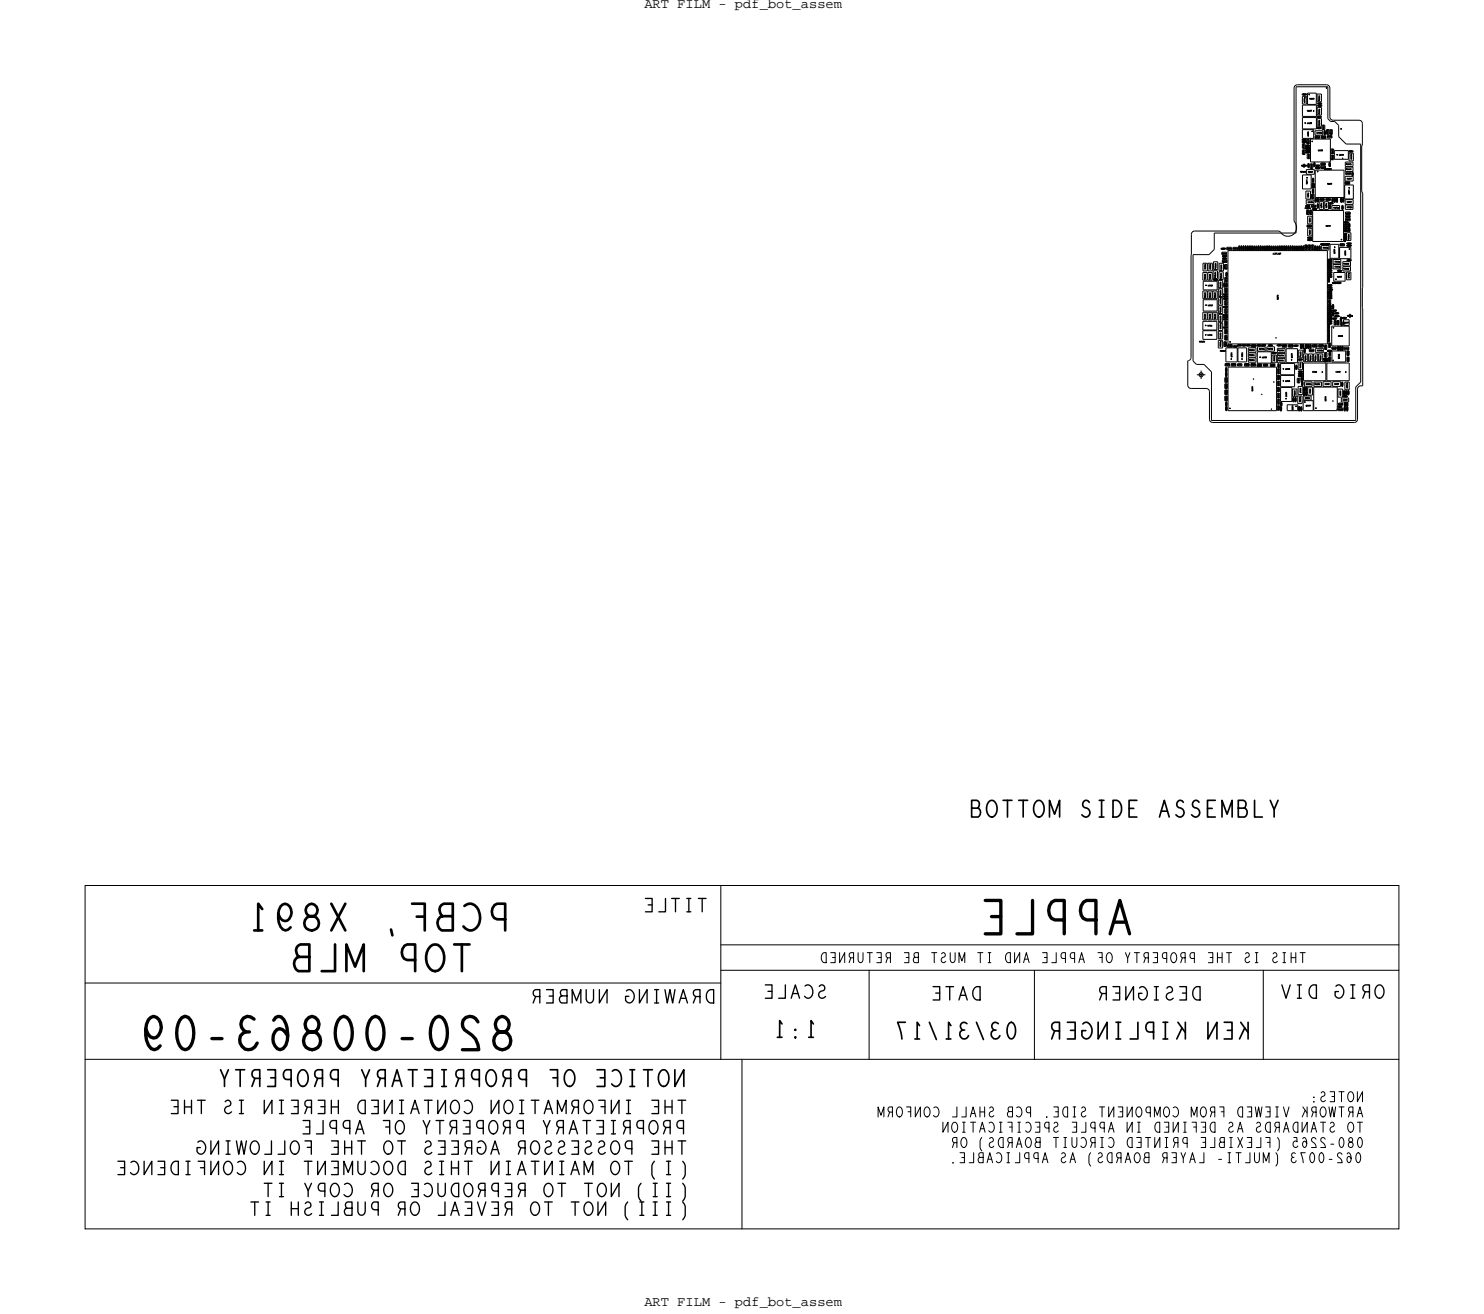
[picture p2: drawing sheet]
<svg xmlns="http://www.w3.org/2000/svg" width="222mm" height="197mm" viewBox="0 0 222 197" stroke-linecap="round" stroke-linejoin="round" font-family="sans-serif">
<defs><g id="words">
<text font-size="2.5" x="187.3" y="153.2" transform="rotate(-180 187.3 153.2)">KEN</text>
<g font-size="2.1">
<text x="96.5" y="1.2">ART FILM - pdf_bot_assem</text>
<text x="96.5" y="195.6">ART FILM - pdf_bot_assem</text>
</g>
<g font-size="2">
<text x="106" y="134.6" transform="rotate(-180 106 134.6)">TITLE</text>
<text x="147.1" y="147.8" transform="rotate(-180 147.1 147.8)">DATE</text>
<text x="30" y="164.8" transform="rotate(-180 30 164.8)">THE</text>
<text x="50.2" y="164.8" transform="rotate(-180 50.2 164.8)">HEREIN</text>
<text x="102.9" y="164.8" transform="rotate(-180 102.9 164.8)">THE</text>
<text x="54.3" y="170.9" transform="rotate(-180 54.3 170.9)">THE</text>
<text x="70.5" y="174" transform="rotate(-180 70.5 174)">THIS</text>
<text x="88.7" y="174" transform="rotate(-180 88.7 174)">MAINTAIN</text>
<text x="102.9" y="170.9" transform="rotate(-180 102.9 170.9)">THE</text>
<text x="42.1" y="177.3" transform="rotate(-180 42.1 177.3)">IT</text>
<text x="102.9" y="180.1" transform="rotate(-180 102.9 180.1)">(III)</text>
</g>
<g font-size="1.5">
<text x="148.3" y="142.7" transform="rotate(-180 148.3 142.7)">IT</text>
<text x="184.4" y="142.7" transform="rotate(-180 184.4 142.7)">THE</text>
<text x="195.5" y="142.7" transform="rotate(-180 195.5 142.7)">THIS</text>
<text x="180.4" y="172.7" transform="rotate(-180 180.4 172.7)">LAYER</text>
</g>
</g></defs>
<!-- layer: Board Outline -->
<g fill="none" stroke="#000" stroke-width=".15">
<path d="M193.9 13.2v19.8zM194.4 12.7h4.4zM194.4 12.7l-.4 .1-.1 .4M198.8 12.7l.3 .2 .2 .3M199.3 13.2v4.3zM199.3 17.5l.1 .4 .4 .1M199.8 18h3.8zM203.6 18l.4 .2 .1 .3M204.1 18.5v3.2zM178.5 38.3v15.2zM178.5 35.1v2.9zM178.5 38v.3"/>
<path d="M179 34.6h12.5zM179 34.6l-.3 .2-.2 .3M193.9 33v.2a1.34 1.34 0 0 1-.2 2 1.34 1.34 0 0 1-2-.5l-.2-.1M204 22v6.6zM204 28.6l.2 .3M204.1 21.7l-.1 .3M204.2 28.9v14.2zM178 54v3.7zM178 57.7l.1 .3 .4 .2M178.5 53.5l-.2 .4-.3 .1M178.5 58.2h2.2zM180.7 58.2l.4 .1 .1 .4"/>
<path d="M181.2 58.7v4.1zM203.4 58.3v4.5zM203.9 57.8l-.3 .1-.2 .4M203.9 57.8h.3zM204.1 43.3v2.8zM204.1 46.1l.1 .2M204.2 46.3v11.5zM204.2 43.1l-.1 .2M181.2 62.8l.2 .3 .3 .2M181.7 63.3h21.2zM203.4 62.8l-.1 .3-.4 .2"/>
</g>
<!-- layer: Components -->
<g fill="none" stroke="#000" stroke-width=".15">
<path d="M194.2 13v21.9zM194.2 13h4.8zM195.1 14.4h.7zM195.1 19.4h1.7zM195.1 19.4v1.3zM195.1 15.6h.7zM195.1 14.4v1.2zM195.1 17.6h2.1zM195.1 19.3h2.1zM195.1 17.6v1.7zM195.1 15.7h2.1zM195.1 17.4h2.1z"/>
<path d="M195.1 15.7v1.7zM195.2 14.3h.4zM195.2 14h.4zM195.2 14v.3zM195.6 14v.3zM195.8 14.4v1.2zM195.9 13.9v1.7zM195.9 15.6h1.3zM195.9 13.9h1.3zM196.8 19.4v1.3zM197 19.6h1.2zM197 19.6v.6z"/>
<path d="M197.2 13.9v1.7zM197.2 17.6v1.7zM197.2 15.7v1.7zM197.3 14.1h.7zM197.3 15.2h.7zM197.3 14.1v1.1zM197.3 17.8h.7zM197.4 18.9h.6zM197.4 17.8v1.1zM197.4 16.1h.6zM197.4 17.2h.6zM197.4 16.1v1.1z"/>
<path d="M197.4 19.3h.4zM197.4 19.1v.2zM197.4 19.1h.4zM197.4 17.6h.5zM197.4 17.4v.2zM197.4 17.4h.5zM197.5 15.9h.4zM197.5 15.6h.4zM197.5 15.7v.2zM197.5 15.7h.4zM197.5 15.4v.2zM197.5 15.4h.4z"/>
<path d="M197.8 19.1v.2zM197.9 17.4v.2zM197.9 15.7v.2zM197.9 15.4v.2zM198 14.1v1.1zM198 17.8v1.1zM198 16.1v1.1zM198.1 19.4h.4zM198.1 18.7h.4zM198.1 18.7v.7zM198.2 19.6v.6zM198.4 19.7h.2z"/>
<path d="M198.4 19.7v.4zM198.5 18.7v.7zM198.6 19.7v.4zM198.7 19.4h.4zM198.7 19.4v.7zM199 17.8l.4 .4zM199 13v4.8zM199.1 19.4v.7zM199.2 19.4h.4zM199.2 19.4v.7zM199.4 18.2h.6zM199.6 19.4v.7z"/>
<path d="M200 18.2l.6 .6zM200.6 18.8v1.7zM178.8 38.1h2.4zM178.8 38.1v16zM180.2 39.4h.7zM180.2 39.4v1.2zM180.9 39.4v1.2zM181 39.4h.6zM181 39.4v1.2zM181.6 39.4v1.2zM181.8 39.2h.7zM181.8 39.2v1.2z"/>
<path d="M181.9 34.9h12.3zM181.9 37.4l-.7 .7zM181.9 34.9v2.5zM182.5 39.2v1.2zM182.7 39.4h.6zM182.7 39.4v1.2zM183.1 37.4h.4zM183.1 37.1v.3zM183.1 37.1h.4zM183.1 38.2h.7zM183.1 37.8h.7zM183.1 37.8v.4z"/>
<path d="M183.1 39.3h.7zM183.1 38.9h.7zM183.1 38.9v.4zM183.3 38.8h.4zM183.3 38.6h.4zM183.3 38.6v.2zM183.3 38.5h.4zM183.3 38.3h.4zM183.3 38.3v.2zM183.3 39.4v1.2zM183.5 39.6h.4zM183.5 39.6v.7z"/>
<path d="M183.5 37.1v.3zM183.7 38.6v.2zM183.7 38.3v.2zM183.8 37.8v.4zM183.8 37.4h.7zM183.8 37h.7zM183.8 37v.4zM183.8 38.9v.4zM183.9 39.6v.7zM184 37.5v14zM184 37.5h14.9zM184.5 37v.4z"/>
<path d="M184.7 37.4h.7zM184.7 37h.7zM184.7 37.1v.3zM185.4 37v.4zM185.6 37.4h.2zM185.6 37h.2zM185.6 37v.4zM185.8 37v.4zM185.9 37.4h.2zM185.9 37h.2zM185.9 37v.4zM186.1 37v.4z"/>
<path d="M186.2 37.4h.2zM186.2 37h.2zM186.2 37v.4zM186.4 37v.4zM186.5 37.4h.3zM186.5 37h.3zM186.5 37v.4zM186.8 37v.4zM186.9 37.4h.2zM186.9 37h.2zM186.9 37v.4zM187.1 37v.4z"/>
<path d="M187.2 37.4h.2zM187.2 37h.2zM187.2 37v.4zM187.4 37v.4zM187.5 37.4h.2zM187.5 37h.2zM187.5 37v.4zM187.7 37v.4zM187.8 37.4h.2zM187.8 37h.2zM187.8 37v.4zM188 37v.4z"/>
<path d="M188.1 37.4h.3zM188.1 37h.3zM188.1 37v.4zM188.4 37v.4zM188.5 37.4h.2zM188.5 37h.2zM188.5 37v.4zM188.7 37v.4zM188.8 37.4h.2zM188.8 37h.2zM188.8 37v.4zM189 37v.4z"/>
<path d="M189.1 37.4h.2zM189.1 37h.2zM189.1 37v.4zM189.3 37v.4zM189.4 37.4h.2zM189.4 37h.2zM189.4 37v.4zM189.6 37v.4zM189.7 37.4h.3zM189.7 37h.3zM189.7 37v.4zM190 37v.4z"/>
<path d="M190.1 37.4h.2zM190.1 37h.2zM190.1 37v.4zM190.3 37v.4zM190.4 37.4h.2zM190.4 37h.2zM190.4 37v.4zM190.6 37v.4zM190.7 37.4h.2zM190.7 37h.2zM190.7 37v.4zM190.9 37v.4z"/>
<path d="M191 37.4h.2zM191 37h.2zM191 37v.4zM191.2 37v.4zM191.3 37.4h.3zM191.3 37h.3zM191.3 37v.4zM191.6 37v.4zM191.7 37.4h.2zM191.7 37h.2zM191.7 37v.4zM191.9 37v.4z"/>
<path d="M192 37.4h.2zM192 37h.2zM192 37v.4zM192.2 37v.4zM192.3 37.4h.2zM192.3 37h.2zM192.3 37v.4zM192.5 37v.4zM192.6 37.4h.2zM192.6 37h.2zM192.6 37v.4zM192.8 37v.4z"/>
<path d="M192.9 37.4h.3zM192.9 37h.3zM192.9 37v.4zM193.2 37v.4zM193.3 37.4h.2zM193.3 37h.2zM193.3 37v.4zM193.5 37v.4zM193.6 37.4h.2zM193.6 37h.2zM193.6 37v.4zM193.8 37v.4z"/>
<path d="M193.9 37.4h.2zM193.9 37h.2zM193.9 37v.4zM194.1 37v.4zM194.2 37.4h.2zM194.2 37h.2zM194.2 37v.4zM194.4 37v.4zM194.5 37.4h.3zM194.5 37h.3zM194.5 37v.4zM194.8 37v.4z"/>
<path d="M194.9 37.4h.2zM194.9 37h.2zM194.9 37v.4zM195.1 37v.4zM195.1 22.2h.4zM195.1 23.1h.4zM195.1 20.7h1.7zM195.1 24.7h.2zM195.1 24.7v.2zM195.1 21.5v.7zM195.1 21.5h.4zM195.1 22.4v.7z"/>
<path d="M195.1 22.4h.4zM195.1 24.9h.2zM195.2 26.2h1.3zM195.2 28.3h1.3zM195.2 26.2v2.1zM195.2 37.4h.2zM195.2 37h.2zM195.2 37v.4zM195.2 21.1h.4zM195.2 20.8h.4zM195.2 20.8v.3zM195.2 21.4h.4z"/>
<path d="M195.2 21.2h.4zM195.2 21.2v.2zM195.3 24.6v.1zM195.3 24.9v.2zM195.3 24.6h.2zM195.3 25.1h.2zM195.4 37v.4zM195.5 24.9v.2zM195.5 24.7h.1zM195.5 24.6v.1zM195.5 24.9h.1zM195.5 37.4h.4z"/>
<path d="M195.5 36.7h.4zM195.5 36.7v.7zM195.5 21.5v.7zM195.5 22.4v.7zM195.6 20.8v.3zM195.6 21.2v.2zM195.6 24.7v.2zM195.7 29.8h.7zM195.7 28.6v1.2zM195.7 28.6h.7zM195.7 22.3h.4zM195.7 22.6h.4z"/>
<path d="M195.7 22h.4zM195.7 22.1h.4zM195.7 22.1v.2zM195.7 22.4h.4zM195.7 22.4v.2zM195.7 21.7h.4zM195.7 21.7v.3zM195.7 22.9h.4zM195.7 22.7h.4zM195.7 22.7v.2zM195.7 30h1.2zM195.7 30.6h1.2z"/>
<path d="M195.7 30v.6zM195.7 31.3h.4zM195.7 31h.4zM195.7 31.1h.4zM195.7 31.1v.2zM195.7 30.8v.2zM195.7 30.8h.4zM195.7 25.4h1.2zM195.7 26.1h1.2zM195.7 25.4v.7zM195.8 31.5h.3zM195.8 31.5v.6z"/>
<path d="M195.8 32.1h.3zM195.8 21.6h.4zM195.8 20.9v.7zM195.8 20.9h.4zM195.8 34h.7zM195.9 33.7h.6zM195.9 33.7v.3zM195.9 23.8h.3zM195.9 23.1v.7zM195.9 23.1h.3zM195.9 36.7v.7zM195.9 34.2h.7z"/>
<path d="M195.9 32.4h.7zM195.9 35.3h.7zM195.9 34.2v1.1zM195.9 33.5h.7zM195.9 32.4v1.1zM195.9 25h.3zM195.9 24.6h.3zM195.9 24.6v.4zM196 36.7h.4zM196 36.7v.7zM196 37.4h.4zM196.1 36.1h.4z"/>
<path d="M196.1 35.8v.3zM196.1 35.8h.4zM196.1 35.7h.4zM196.1 35.5v.2zM196.1 35.5h.4zM196.1 22.1v.2zM196.1 22.4v.2zM196.1 21.7v.3zM196.1 22.7v.2zM196.1 31.5v.6zM196.1 31.1v.2zM196.1 30.8v.2z"/>
<path d="M196.2 24.6v.4zM196.2 20.9v.7zM196.2 31.5h.4zM196.2 31.5v.6zM196.2 32.1h.4zM196.2 23.1v.7zM196.3 24.6v.6zM196.3 24.6h.4zM196.3 25.2h.4zM196.4 24.3h2.9zM196.4 20.8v3.5zM196.4 20.8h2.9z"/>
<path d="M196.4 28.6v1.2zM196.4 36.7v.7zM196.5 26.2v2.1zM196.5 35.8v.3zM196.5 35.5v.2zM196.5 36.7h.4zM196.5 36.7v.7zM196.5 37.4h.4zM196.5 31.1h.6zM196.5 30.7h.6zM196.5 30.7v.4zM196.5 29.8h.4z"/>
<path d="M196.5 29.1v.7zM196.5 29.1h.4zM196.5 33.7v.3zM196.6 28.2h.3zM196.6 27.5v.7zM196.6 27.5h.3zM196.6 31.5v.6zM196.6 34.2v1.1zM196.6 32.4v1.1zM196.6 28.8h.2zM196.6 28.4h.2zM196.6 28.4v.4z"/>
<path d="M196.6 27.2h.2zM196.6 26.8h.2zM196.6 26.8v.4zM196.7 36.2h4.6zM196.7 31.5h4.6zM196.7 31.5v4.7zM196.7 24.6v.6zM196.7 31.4h.5zM196.8 31.2h.4zM196.8 31.2v.2zM196.8 24.9h.3zM196.8 24.5h.3z"/>
<path d="M196.8 24.5v.4zM196.8 28.4v.4zM196.8 26.8v.4zM196.9 30v.6zM196.9 36.7v.7zM196.9 29.1v.7zM196.9 25.4v.7zM196.9 27.5v.7zM197 37.4h.2zM197 37h.2zM197 37v.4zM197 30.2h.2z"/>
<path d="M197 29.8h.2zM197 29.8v.4zM197 20.2h1.2zM197 20.7h.7zM197 20.3h.7zM197 20.3v.4zM197.1 24.5v.4zM197.1 25.5h4.3zM197.1 29.6h4.3zM197.1 25.5v4.1zM197.1 30.7v.4zM197.2 31.2v.2z"/>
<path d="M197.2 37v.4zM197.2 25.3h.4zM197.2 25.1v.2zM197.2 25.1h.4zM197.2 24.9h.5zM197.2 24.7v.2zM197.2 24.7h.5zM197.2 29.8v.4zM197.3 37.4h.2zM197.3 37h.2zM197.3 37v.4zM197.3 31.1h.3z"/>
<path d="M197.3 30.7h.3zM197.3 30.7v.4zM197.3 30.2h.3zM197.3 29.8h.3zM197.3 29.8v.4zM197.5 37v.4zM197.6 30.7v.4zM197.6 29.8v.4zM197.6 37.4h.2zM197.6 37h.2zM197.6 37v.4zM197.6 25.1v.2z"/>
<path d="M197.7 24.7v.2zM197.7 30.2h.6zM197.7 31.4h.6zM197.7 30.2v1.2zM197.7 20.3v.4zM197.7 30.1h.7zM197.7 29.7h.7zM197.7 29.7v.4zM197.8 37v.4zM197.9 25.2h.7zM197.9 24.9h.7zM197.9 24.9v.3z"/>
<path d="M197.9 24.8h.7zM197.9 24.4h.7zM197.9 24.4v.4zM198 20.7h.7zM198 20.3h.7zM198 20.3v.4zM198 36.8h1.1zM198 37.4h1.1zM198 36.8v.6zM198 36.7h.4zM198 36.5v.2zM198 36.5h.4z"/>
<path d="M198.3 30.2v1.2zM198.4 20.1h.2zM198.4 29.7v.4zM198.4 30.2h.7zM198.4 31.4h.7zM198.4 30.2v1.2zM198.4 36.5v.2zM198.6 24.4v.4zM198.6 24.9v.3zM198.7 20.3v.4zM198.7 36.7h.4zM198.7 36.5v.2z"/>
<path d="M198.7 36.5h.4zM198.7 30.1h.6zM198.7 29.7h.6zM198.7 29.7v.4zM198.7 20.1h.4zM198.9 20.7h.7zM198.9 20.3h.7zM198.9 20.3v.4zM198.9 37.5v14zM199 39h.5zM199 40h.5zM199 39.7h.5z"/>
<path d="M199 39.3h.5zM199 38.8h.5zM199 38.8v.2zM199 39.8h.5zM199 39.8v.2zM199 39.4h.5zM199 39.4v.3zM199 39.1h.5zM199 39.1v.2zM199.1 30.2v1.2zM199.1 36.5v.2zM199.1 24.8h.2z"/>
<path d="M199.1 24.4h.2zM199.1 24.4v.4zM199.1 36.8v.6zM199.2 31.2h.2zM199.2 30.8h.2zM199.2 30.8v.4zM199.2 30.6h.4zM199.2 30.4h.4zM199.2 30.4v.2zM199.2 20.1h.4zM199.3 36.6h1.3zM199.3 38.7h1.3z"/>
<path d="M199.3 36.6v2.1zM199.3 29.7v.4zM199.3 24.4v.4zM199.3 20.8v3.5zM199.4 30.8v.4zM199.4 23.9h.4zM199.4 23h.4zM199.4 23.2v.7zM199.4 23.2h.4zM199.4 22.3v.7zM199.4 22.3h.4zM199.5 38.8v.2z"/>
<path d="M199.5 39.8v.2zM199.5 39.4v.3zM199.5 39.1v.2zM199.6 30.2h.2zM199.6 29.8h.2zM199.6 29.8v.4zM199.6 30.8h1.1zM199.6 31.4h1.1zM199.6 30.8v.6zM199.6 20.3v.4zM199.6 30.4v.2zM199.7 39.6h1.2z"/>
<path d="M199.7 38.9h1.2zM199.7 39.6v.7zM199.7 39.5h1.2zM199.7 38.9v.6zM199.8 29.8v.4zM199.8 23.2v.7zM199.8 22.3v.7zM199.9 30.2h.2zM199.9 29.8h.2zM199.9 29.8v.4zM199.9 22.6h2.1zM199.9 23.9h2.1z"/>
<path d="M199.9 22.6v1.3zM200.1 29.8v.4zM200.2 30.2h.2zM200.2 29.8h.2zM200.2 29.8v.4zM200.4 29.8v.4zM200.6 20.5l1.1 1.1zM200.6 36.6v2.1zM200.7 37.1h1.7zM200.7 38.8h1.7zM200.7 37.1v1.7zM200.7 30.8v.6z"/>
<path d="M200.8 36.8h.6zM200.8 36.5h.6zM200.8 36.5v.3zM200.8 30.2h.3zM200.8 29.8h.3zM200.8 29.8v.4zM200.9 39.6v.7zM200.9 38.9v.6zM201 31.3h.3zM201 30.9h.3zM201 30.9v.4zM201.1 29.8v.4z"/>
<path d="M201.1 23.7h.1M201.1 23.7h.1zM201.2 30.2h.2zM201.2 29.8h.2zM201.2 29.8v.4zM201.2 39.9h1.2zM201.2 39.2h1.2zM201.2 39.9v.7zM201.2 39.2v.6zM201.2 39.8h1.2zM201.2 23.7h.1M201.3 30.9v.4z"/>
<path d="M201.3 31.5v4.7zM201.4 25.5v4.1zM201.4 29.8v.4zM201.4 36.1h.2zM201.4 35.7h.2zM201.4 35.7v.4zM201.4 35.4h.3zM201.4 35h.3zM201.4 35v.4zM201.4 36.5v.3zM201.5 34.7h.4zM201.5 33.7h.4z"/>
<path d="M201.5 34h.4zM201.5 34.4h.4zM201.5 33.4h.4zM201.5 34.5h.4zM201.5 34.5v.2zM201.5 33.5h.4zM201.5 33.5v.2zM201.5 33.8v.2zM201.5 33.8h.4zM201.5 34.1v.3zM201.5 34.1h.4zM201.5 33.2v.2z"/>
<path d="M201.5 33.2h.4zM201.5 29.8h1.3zM201.5 27.7v2.1zM201.5 27.7h1.3zM201.5 27.6h.7zM201.5 27.2h.7zM201.5 27.2v.4zM201.5 29.9h1.2zM201.5 29.9v.7zM201.5 30.6h1.2zM201.5 26.4h1.2zM201.5 27.1h1.2z"/>
<path d="M201.5 26.4v.7zM201.6 25h1.1zM201.6 24.3h1.1zM201.6 30.7h1.1zM201.6 25v.7zM201.6 25.7h1.1zM201.6 24.3v.6zM201.6 24.9h1.1zM201.6 31.4h1.1zM201.6 30.7v.7zM201.6 32.1h.7zM201.6 33.1h.7z"/>
<path d="M201.6 31.8h.7zM201.6 31.8v.3zM201.6 32.7h.7zM201.6 32.7v.4zM201.6 32.6h.7zM201.6 32.2h.7zM201.6 32.2v.4zM201.6 35.7v.4zM201.6 26.2h.7zM201.6 25.8h.7zM201.6 25.8v.4zM201.7 35v.4z"/>
<path d="M201.7 21.6h2.2zM201.8 34.9h.6zM201.8 36h.6zM201.8 34.9v1.1zM201.9 34.5v.2zM201.9 33.5v.2zM201.9 33.8v.2zM201.9 34.1v.3zM201.9 33.2v.2zM201.9 36.6h.4zM201.9 36.9h.4zM201.9 39.1h.4z"/>
<path d="M201.9 36.4h.4zM201.9 36.4v.2zM201.9 36.7h.4zM201.9 36.7v.2zM201.9 38.9v.2zM201.9 38.9h.4zM202 22.6v1.3zM202.1 34h.2zM202.1 34.6h.2zM202.1 33.6h.2zM202.1 33.6v.4zM202.1 34.2h.2z"/>
<path d="M202.1 34.2v.4zM202.1 22.9h.7zM202.1 24.1h.7zM202.1 22.9v1.2zM202.2 22.8h.4zM202.2 22.6v.2zM202.2 22.6h.4zM202.2 27.2v.4zM202.2 31.4l.1-.1zM202.3 31.4h.1M202.3 33.6v.4zM202.3 34.2v.4z"/>
<path d="M202.3 32.2v.4zM202.3 31.8v.3zM202.3 32.7v.4zM202.3 25.8v.4zM202.3 31.3h.1M202.3 36.4v.2zM202.3 36.7v.2zM202.3 38.9v.2zM202.4 39.9v.7zM202.4 39.2v.6zM202.4 31.3l-.1 .1zM202.4 37.1v1.7z"/>
<path d="M202.4 34.9v1.1zM202.5 26.3h.3zM202.5 25.8h.3zM202.5 25.8v.5zM202.6 22.6v.2zM202.7 25v.7zM202.7 24.3v.6zM202.7 30.7v.7zM202.7 29.9v.7zM202.7 26.4v.7zM202.8 25.8v.5zM202.8 27.7v2.1z"/>
<path d="M202.8 22.9v1.2zM203.9 21.6v35.6zM178.8 54.1l.5 .5zM179.3 54.6h1.1zM180.2 40.8h.7zM180.2 46.8h.7zM180.2 43.6h.7zM180.2 49.5h2.1zM180.2 48.1h2.1zM180.2 50.8h2.1zM180.2 49.5v1.3zM180.2 49.4h2.1z"/>
<path d="M180.2 48.1v1.3zM180.2 42h.7zM180.2 40.8v1.2zM180.2 47.9h.7zM180.2 46.8v1.1zM180.2 44.7h.7zM180.2 43.6v1.1zM180.2 40.6h.7zM180.3 42.1h2.1zM180.3 44.9h2.1zM180.3 43.4h2.1zM180.3 42.1v1.3z"/>
<path d="M180.3 46.6h2.1zM180.3 44.9v1.7zM180.4 54.6l1.1 1.1zM180.9 40.8v1.2zM180.9 46.8v1.1zM180.9 43.6v1.1zM181 40.8h.6zM181 43.6h.6zM181 46.8h.6zM181 42h.6zM181 40.8v1.2zM181 44.7h.6z"/>
<path d="M181 43.6v1.1zM181 47.9h.6zM181 46.8v1.1zM181 40.6h.6zM181.5 55.7v7.3zM181.6 40.8v1.2zM181.6 43.6v1.1zM181.6 46.8v1.1zM181.7 46.8h.7zM181.7 43.6h.7zM181.7 47.9h.7zM181.7 46.8v1.1z"/>
<path d="M181.7 44.7h.7zM181.7 43.6v1.1zM181.8 40.6h.6zM181.8 41.7h.6zM181.8 40.6v1.1zM181.8 40.4h.7zM181.9 42h.4zM181.9 41.8v.2zM181.9 41.8h.4zM182.3 49.5v1.3zM182.3 48.1v1.3zM182.3 41.8v.2z"/>
<path d="M182.4 42.1v1.3zM182.4 44.9v1.7zM182.4 46.8v1.1zM182.4 43.6v1.1zM182.4 40.6v1.1zM182.5 51h.7zM182.5 52.1h.7zM182.5 51v1.1zM182.5 49.6h.7zM182.5 45.8h.7zM182.5 44.5h.7zM182.5 43.3h.7z"/>
<path d="M182.5 42h.7zM182.5 48.4h.7zM182.5 47.1h.7zM182.5 50.8h.7zM182.5 49.6v1.2zM182.5 47h.7zM182.5 45.8v1.2zM182.5 45.7h.7zM182.5 44.5v1.2zM182.5 44.4h.7zM182.5 43.3v1.1zM182.5 43.2h.7z"/>
<path d="M182.5 42v1.2zM182.5 49.5h.7zM182.5 48.4v1.1zM182.5 48.2h.7zM182.5 47.1v1.1zM182.6 40.7h.7zM182.6 41.9h.7zM182.6 40.7v1.2zM182.7 40.6h.6zM183.2 51v1.1zM183.2 49.6v1.2zM183.2 45.8v1.2z"/>
<path d="M183.2 44.5v1.2zM183.2 43.3v1.1zM183.2 42v1.2zM183.2 48.4v1.1zM183.2 47.1v1.1zM183.3 40.7v1.2zM183.3 42.9h.3zM183.3 42.5h.3zM183.3 42.5v.4zM183.4 51.2v.7zM183.4 51.2h.4zM183.4 51.9h.4z"/>
<path d="M183.4 48h.4zM183.4 47.3h.4zM183.4 47.6h.4zM183.4 46.1h.4zM183.4 49.2h.4zM183.4 47.7h.4zM183.4 47.7v.3zM183.4 47.1h.4zM183.4 47.1v.2zM183.4 47.4h.4zM183.4 47.4v.2zM183.4 45.9h.4z"/>
<path d="M183.4 45.9v.2zM183.4 48.9v.3zM183.4 48.9h.4zM183.4 44.2h.4zM183.4 44.5h.4zM183.4 44.9h.4zM183.4 44h.4zM183.4 44v.2zM183.4 44.3h.4zM183.4 44.3v.2zM183.4 44.6h.4zM183.4 44.6v.3z"/>
<path d="M183.5 40.3h.4zM183.5 48.8h.4zM183.5 50.9h.4zM183.5 46.9h.4zM183.5 43.8h.4zM183.5 45.7h.4zM183.5 50h.4zM183.5 48.1v.7zM183.5 48.1h.4zM183.5 50.2v.7zM183.5 50.2h.4zM183.5 46.2v.7z"/>
<path d="M183.5 46.2h.4zM183.5 43.2h.4zM183.5 43.1v.7zM183.5 45h.4zM183.5 45v.7zM183.5 49.3v.7zM183.5 49.3h.4zM183.5 42.3h.4zM183.5 41.6h.4zM183.5 41.6v.7zM183.5 59.1h.4zM183.5 57.3h.4z"/>
<path d="M183.5 58.2h.4zM183.5 58.4h.4zM183.5 58.4v.7zM183.5 59.3h.4zM183.5 59.3v.7zM183.5 56.6v.7zM183.5 56.6h.4zM183.5 57.5h.4zM183.5 57.5v.7zM183.6 54.8h.7zM183.6 54.5h.7zM183.6 54.4v.4z"/>
<path d="M183.6 42.5v.4zM183.6 55.6h.2zM183.6 55.2h.2zM183.6 55.2v.4zM183.6 56.3h.2zM183.6 55.9h.2zM183.6 55.9v.4zM183.7 41.3h.2zM183.7 42.9h.2zM183.7 40.9h.2zM183.7 40.9v.4zM183.7 42.5h.2z"/>
<path d="M183.7 42.5v.4zM183.7 52.1h1.7zM183.7 52.1v2.1zM183.7 54.2h1.7zM183.8 51.2v.7zM183.8 47.7v.3zM183.8 47.1v.2zM183.8 47.4v.2zM183.8 45.9v.2zM183.8 48.9v.3zM183.8 44v.2zM183.8 44.3v.2z"/>
<path d="M183.8 44.6v.3zM183.8 55.2v.4zM183.8 55.9v.4zM183.9 48.1v.7zM183.9 50.2v.7zM183.9 46.2v.7zM183.9 43.2v.6zM183.9 45v.7zM183.9 49.3v.7zM183.9 40.9v.4zM183.9 41.6v.7zM183.9 42.5v.4z"/>
<path d="M183.9 58.4v.7zM183.9 59.3v.7zM183.9 56.6v.7zM183.9 57.5v.7zM183.9 52h.7zM183.9 51.6h.7zM183.9 51.6v.4zM184 51.5h14.9zM184 55h7.3zM184 55v6.5zM184.3 54.5v.3zM184.5 54.8h.7z"/>
<path d="M184.5 54.5h.7zM184.5 54.4v.4zM184.6 51.6v.4zM184.9 52h.4zM184.9 51.8v.2zM184.9 51.8h.4zM185.2 54.5v.3zM185.3 51.8v.2zM185.4 52.1v2.1zM185.4 54.8h.7zM185.4 54.5h.7zM185.4 54.5v.3z"/>
<path d="M185.5 52.1h1.3zM185.5 52.1v2.1zM185.5 54.2h1.3zM185.5 51.8h.4zM185.5 51.6h.4zM185.5 51.6v.2zM185.9 51.6v.2zM186.1 54.5v.3zM186.2 51.8h.4zM186.2 51.6h.4zM186.2 51.6v.2zM186.5 54.8h.7z"/>
<path d="M186.5 54.5h.7zM186.5 54.5v.3zM186.6 51.6v.2zM186.8 52.1v2.1zM186.8 51.8h.5zM186.8 51.6v.2zM186.8 51.6h.5zM187 52.1h1.2zM187 53.6h1.2zM187 52.9h1.2zM187 52.1v.7zM187 52.8h1.2z"/>
<path d="M187 53.6v.7zM187 54.3h1.2zM187 52.9v.6zM187 53.5h1.2zM187.2 54.5v.3zM187.3 51.6v.2zM187.4 54.8h.7zM187.4 54.5h.7zM187.4 54.5v.3zM187.5 52h.7zM187.5 51.6h.7zM187.5 51.6v.4z"/>
<path d="M187.8 56.8h.1M187.8 56.7h.1M187.8 56.7v.1zM188.1 54.5v.3zM188.2 51.6v.4zM188.2 52.1v.7zM188.2 53.6v.7zM188.2 52.9v.6zM188.4 54.9h.6zM188.4 54.5h.6zM188.4 54.5v.4zM188.4 52.7h2.1z"/>
<path d="M188.4 54.4h2.1zM188.4 52.7v1.7zM188.4 51.9h1.2zM188.4 52.6h1.2zM188.4 51.9v.7zM188.4 51.8h.5zM188.5 51.6v.2zM188.5 51.6h.4zM188.9 51.6v.2zM189 59.1h.1zM189 59.1h.1M189 54.5v.4z"/>
<path d="M189.1 51.8h.4zM189.1 51.6v.2zM189.1 51.6h.4zM189.1 59.1h.1M189.3 54.9h.6zM189.3 54.5h.6zM189.3 54.5v.4zM189.5 51.6v.2zM189.6 51.9v.7zM189.8 51.9h1.2zM189.8 51.9v.7zM189.8 52.6h1.2z"/>
<path d="M189.9 54.5v.4zM190.1 51.8h.5zM190.1 51.6v.2zM190.1 51.6h.5zM190.3 54.9h.7zM190.3 54.5h.7zM190.3 54.5v.4zM190.5 52.7v1.7zM190.6 51.6v.2zM190.6 53.2h.6zM190.6 54.3h.6zM190.6 53.2v1.1z"/>
<path d="M190.7 53h.4zM190.7 52.8v.2zM190.7 52.8h.4zM190.8 57.2l.1 .1zM190.8 57.2h.1M190.9 57.3h.1M191 51.9v.7zM191 54.5v.4zM191.1 50.6l.1 .1zM191.1 50.6h.1M191.1 52.8v.2zM191.2 50.6h.1"/>
<path d="M191.2 53.2v1.1zM191.3 55v6.5zM191.4 59.6h.4zM191.4 55.9h.4zM191.4 57.8h.4zM191.4 58h.3zM191.4 58v.7zM191.4 56.2h.3zM191.4 56.2v.6zM191.4 58.9h.4zM191.4 58.9v.7zM191.4 55.3h.4z"/>
<path d="M191.4 55.3v.6zM191.4 59.9h.4zM191.4 59.9v.6zM191.4 57.1h.4zM191.4 57.1v.7zM191.4 56.8h.3zM191.4 58.7h.3zM191.4 52.2h1.1zM191.4 52.2v.6zM191.4 52.8h1.1zM191.4 52.9h1.1zM191.4 52.9v.7z"/>
<path d="M191.4 53.6h1.1zM191.4 53.7h1.1zM191.4 53.7v.6zM191.4 54.3h1.1zM191.5 55h.2zM191.5 54.6h.2zM191.5 54.6v.4zM191.5 51.8h.4zM191.5 51.6v.2zM191.5 51.6h.4zM191.7 54.6v.4zM191.7 58v.7z"/>
<path d="M191.7 56.2v.6zM191.8 58.9v.7zM191.8 55.3v.6zM191.8 59.9v.6zM191.8 57.1v.7zM191.9 54.4h2.1zM191.9 56.2h2.1zM191.9 58h1.7zM191.9 58v2.1zM191.9 56.1h2.1zM191.9 54.4v1.7zM191.9 57.9h2.1z"/>
<path d="M191.9 56.2v1.7zM191.9 51.6v.2zM192.1 52h.7zM192.1 51.6h.7zM192.1 51.6v.4zM192.5 52.2v.6zM192.5 52.9v.7zM192.5 53.7v.6zM192.7 52.2h1.7zM192.7 52.2v2.1zM192.7 54.3h1.7zM192.8 51.6v.4z"/>
<path d="M193 52h.7zM193 51.6h.7zM193 51.6v.4zM193.6 58v2.1zM193.7 58.3h.6zM193.7 59.4h.6zM193.7 58.3v1.1zM193.7 59.7h.2zM193.7 59.7v.4zM193.7 51.6v.4zM193.9 59.7v.4zM194 51.9h.4z"/>
<path d="M194 51.7h.4zM194 51.7v.2zM194 54.4v1.7zM194 56.2v1.7zM194 59.7h.2zM194 59.7v.4zM194.1 55.2h.2zM194.1 54.8h.2zM194.1 54.8v.4zM194.2 59.7v.4zM194.3 58.3v1.1zM194.3 54.8v.4z"/>
<path d="M194.4 56.7v.7zM194.4 56.7h.4zM194.4 57.4h.4zM194.4 51.7v.2zM194.4 52.2v2.1zM194.4 59.3h.7zM194.4 59.3v1.2zM194.5 59.1h.7zM194.5 57.9v1.2zM194.5 57.9h.7zM194.5 54.2h.7zM194.5 55.4h.7z"/>
<path d="M194.5 54.2v1.2zM194.5 52.5h.7zM194.5 53.6h.7zM194.5 52.5v1.1zM194.6 54h.4zM194.6 53.8h.4zM194.6 53.8v.2zM194.6 56.1h.5zM194.6 56.4h.5zM194.6 55.9h.5zM194.6 55.9v.2zM194.6 56.2h.5z"/>
<path d="M194.6 56.2v.2zM194.6 55.8h.5zM194.6 55.6h.5zM194.6 55.6v.2zM194.8 56.7v.7zM194.8 52.1h.3zM194.8 51.7h.3zM194.8 51.7v.4zM194.9 57h.2zM194.9 56.6h.2zM194.9 56.6v.4zM195 53.8v.2z"/>
<path d="M195 57.7h.2zM195 57.3h.2zM195 57.3v.4zM195.1 51.7v.4zM195.1 55.9v.2zM195.1 56.2v.2zM195.1 55.6v.2zM195.1 59.3v1.2zM195.1 56.6v.4zM195.2 54.2v1.2zM195.2 52.1h.2zM195.2 51.7h.2z"/>
<path d="M195.2 51.7v.4zM195.2 52.4v1.2zM195.2 57.9v1.2zM195.2 57.3v.4zM195.3 53h.6zM195.3 54.2h.6zM195.3 53v1.2zM195.3 59.1h.2zM195.3 58.7h.2zM195.3 58.7v.4zM195.3 58.5h.2zM195.3 57h3.4z"/>
<path d="M195.3 54.4v2.6zM195.3 58.1h.2zM195.3 58.1v.4zM195.3 54.4h3.4zM195.3 59.9h1.1zM195.3 59.3v.6zM195.3 59.3h1.1zM195.4 52.8h.2zM195.4 52.3h.2zM195.4 52.3v.5zM195.4 51.7v.4zM195.4 57.2h1.2z"/>
<path d="M195.4 57.9h1.2zM195.4 57.2v.7zM195.5 58.7v.4zM195.5 58.1v.4zM195.6 52.3v.5zM195.6 52.1h.2zM195.6 51.7h.2zM195.6 51.7v.4zM195.6 59.1h.2zM195.6 58.7h.2zM195.6 58.7v.4zM195.6 58.5h.2z"/>
<path d="M195.6 58.1h.2zM195.6 58.1v.4zM195.8 51.7v.4zM195.8 58.7v.4zM195.8 58.1v.4zM195.9 52.1h.2zM195.9 51.7h.2zM195.9 51.7v.4zM195.9 53v1.2zM195.9 59.2h.7zM195.9 58v1.2zM195.9 58h.7z"/>
<path d="M196 53h.7zM196 54.2h.7zM196 53v1.2zM196.1 51.7v.4zM196.2 52.7h.7zM196.2 52.3h.7zM196.2 52.3v.4zM196.2 52.1h.3zM196.2 51.7h.3zM196.2 51.7v.4zM196.4 59.3v.6zM196.5 51.7v.4z"/>
<path d="M196.6 57.2v.7zM196.6 58v1.2zM196.7 52h.7zM196.7 51.6h.7zM196.7 51.6v.4zM196.7 53v1.2zM196.8 53h.6zM196.8 54.2h.6zM196.8 53v1.2zM196.8 58h3.6zM196.8 58v3.5zM196.9 57.2h1.1z"/>
<path d="M196.9 57.2v.7zM196.9 57.9h1.1zM196.9 52.3v.4zM197.1 52.2h1.2zM197.1 52.8h1.2zM197.1 52.2v.6zM197.4 51.6v.4zM197.4 53v1.2zM197.5 53h.7zM197.5 54.2h.7zM197.5 53v1.2zM197.6 52h.7z"/>
<path d="M197.6 51.6h.7zM197.6 51.6v.4zM198 57.2v.7zM198.2 53v1.2zM198.2 57.2h1.2zM198.2 57.2v.7zM198.2 57.9h1.2zM198.3 52.2v.6zM198.3 51.6v.4zM198.4 53.9h.4zM198.4 53.7h.4zM198.4 53.7v.2z"/>
<path d="M198.4 54.2h.4zM198.4 54v.2zM198.4 54h.4zM198.4 53.5h.4zM198.4 52.8h.4zM198.4 52.8v.7zM198.5 51.7h.3zM198.5 51.7v.6zM198.5 52.3h.3zM198.7 54.4v2.6zM198.8 51.7v.6zM198.8 57h3.4z"/>
<path d="M198.8 54.4v2.6zM198.8 54.4h3.4zM198.8 52.8v.7zM198.8 53.7v.2zM198.8 54v.2zM199 52.7h.4zM199 52.4v.3zM199 52.4h.4zM199 45.6h.4zM199 49.8h.2zM199 49.4h.2zM199 49.4v.4z"/>
<path d="M199 44.9v.7zM199 44.9h.4zM199 50.5h.2zM199 51.1h.2zM199 50h.2zM199 50v.5zM199 50.7h.2zM199 50.7v.4zM199 42.2h.2zM199 41.7h.2zM199 41.7v.5zM199 49.1h.2z"/>
<path d="M199 48.7h.2zM199 48.7v.4zM199 51.4h.4zM199 51.4v.6zM199 52h.4zM199 53.5h.4zM199 53.5v.7zM199 54.2h.4zM199 46.6h.5zM199 48.6h.5zM199 47h.5zM199 48.2h.5z"/>
<path d="M199 47.3h.5zM199 47.6h.5zM199 46h.5zM199 43.2h.5zM199 43.8h.5zM199 42.9h.5zM199 46.3h.5zM199 47.9h.5zM199 44.1h.5zM199 44.8h.5zM199 40.9h.5zM199 40.6h.5z"/>
<path d="M199 41.3h.5zM199 41.6h.5zM199 46.4v.2zM199 46.4h.5zM199 48.3h.5zM199 48.3v.3zM199 46.7h.5zM199 46.7v.3zM199 48h.5zM199 48v.2zM199 47.1h.5zM199 47.1v.2z"/>
<path d="M199 47.4h.5zM199 47.4v.2zM199 45.8v.2zM199 45.8h.5zM199 43h.5zM199 43v.2zM199 43.6h.5zM199 43.6v.2zM199 42.6h.5zM199 42.6v.3zM199 46.1h.5zM199 46.1v.2z"/>
<path d="M199 47.7v.2zM199 47.7h.5zM199 43.9v.2zM199 43.9h.5zM199 44.6v.2zM199 44.6h.5zM199 40.7v.2zM199 40.7h.5zM199 40.4v.2zM199 40.4h.5zM199 41v.3zM199 41h.5z"/>
<path d="M199 41.4v.2zM199 41.4h.5zM199 44.5h.5zM199 40.3h.5zM199 44.2v.3zM199 44.2h.5zM199 40.1v.2zM199 40.1h.5zM199.1 53.3h.2zM199.1 52.8h.2zM199.1 52.8v.5zM199.1 43.5h.5z"/>
<path d="M199.1 43.3v.2zM199.1 43.3h.5zM199.2 49.4v.4zM199.2 50v.5zM199.2 50.7v.4zM199.2 41.7v.5zM199.2 48.7v.4zM199.3 45.6h.1M199.3 45.5h.1zM199.3 45.6h.1zM199.3 52.8v.5zM199.4 51.4v.6z"/>
<path d="M199.4 44.9v.7zM199.4 53.5v.7zM199.4 52.4v.3zM199.4 57.2v.7zM199.4 45.5h.1M199.5 46.4v.2zM199.5 48.3v.3zM199.5 46.7v.3zM199.5 48v.2zM199.5 47.1v.2zM199.5 47.4v.2zM199.5 45.8v.2z"/>
<path d="M199.5 43v.2zM199.5 43.6v.2zM199.5 42.6v.3zM199.5 46.1v.2zM199.5 47.7v.2zM199.5 43.9v.2zM199.5 44.6v.2zM199.5 40.7v.2zM199.5 40.4v.2zM199.5 41v.3zM199.5 41.4v.2zM199.5 44.2v.3z"/>
<path d="M199.5 40.1v.2zM199.5 48.9h2.7zM199.5 48.9v2.9zM199.5 51.8h2.7zM199.6 52.3h.6zM199.6 52h.6zM199.6 52v.3zM199.6 43.3v.2zM199.6 52.6v1.6zM199.6 54.2h2zM199.6 52.6h2zM199.6 46.2h.2z"/>
<path d="M199.6 45.8h.2zM199.6 45.8v.4zM199.7 47.2h.2zM199.7 46.8h.2zM199.7 46.8v.4zM199.7 57.2h1.2zM199.7 57.9h1.2zM199.7 57.2v.7zM199.7 46.6h.4zM199.7 46.4v.2zM199.7 46.4h.4zM199.7 42.5h.5z"/>
<path d="M199.7 42.3v.2zM199.7 42.3h.5zM199.7 40.3h1.2zM199.7 47.8h.5zM199.7 47.6h.5zM199.7 47.6v.2zM199.8 40.8h1.7zM199.8 42.1h1.7zM199.8 40.8v1.3zM199.8 45.8v.4zM199.9 46.8v.4zM199.9 48v.7z"/>
<path d="M199.9 48h.3zM199.9 48.7h.3zM200.1 47h.4zM200.1 46.8h.4zM200.1 46.8v.2zM200.1 47.5h.4zM200.1 47.2h.4zM200.1 47.2v.3zM200.1 46.4v.2zM200.2 42.3v.2zM200.2 47.6v.2zM200.2 52v.3z"/>
<path d="M200.2 48v.7zM200.3 48v.7zM200.3 48h.3zM200.3 48.7h.3zM200.4 58v3.5zM200.4 52.4h.2zM200.4 52h.2zM200.4 52v.4zM200.4 42.5h.4zM200.4 42.3v.2zM200.4 42.3h.4zM200.5 59.5h.7z"/>
<path d="M200.5 58.3v1.2zM200.5 58.3h.7zM200.5 46.8v.2zM200.5 40.7h.4zM200.5 40.4h.4zM200.5 40.4v.3zM200.5 47.2v.3zM200.6 52v.4zM200.6 48v.7zM200.7 52.4h.2zM200.7 52h.2zM200.7 52v.4z"/>
<path d="M200.8 48h.2zM200.8 47.6h.2zM200.8 47.6v.4zM200.8 42.3v.2zM200.9 57.2v.7zM200.9 48.7h.2zM200.9 48.3h.2zM200.9 48.3v.4zM200.9 40.4v.3zM200.9 52v.4zM201 59.6v.6zM201 59.6h1.1z"/>
<path d="M201 57.8h.2zM201 57.4h.2zM201 57.4v.4zM201 47.6v.4zM201 52.4h.3zM201 52h.3zM201 52v.4zM201.1 48.3v.4zM201.2 58.3v1.2zM201.2 47.7h.4zM201.2 47.5v.2zM201.2 47.5h.4z"/>
<path d="M201.2 40.6h1.2zM201.2 57.4v.4zM201.3 52v.4zM201.3 59h.2zM201.3 58.6h.2zM201.3 58.6v.4zM201.3 48.7h.9zM201.3 47.9v.8zM201.3 47.9h.9zM201.3 59.5h.5zM201.3 59.3v.2zM201.3 59.3h.5z"/>
<path d="M201.4 52.4h.7zM201.4 52h.7zM201.4 52v.4zM201.5 58.6v.4zM201.5 57.2h.7zM201.5 58.4h.7zM201.5 57.2v1.2zM201.5 40.8v1.3zM201.6 59h.2zM201.6 58.6h.2zM201.6 58.6v.4zM201.6 47.5v.2z"/>
<path d="M201.6 52.6v1.6zM201.8 40.8h.6zM201.8 41.9h.6zM201.8 40.8v1.1zM201.8 59.3v.2zM201.8 53.5h.4zM201.8 53.5v.7zM201.8 52.6h.4zM201.8 52.6v.6zM201.8 54.2h.4zM201.8 53.2h.4zM201.8 58.6v.4z"/>
<path d="M201.9 59h.2zM201.9 58.6h.2zM201.9 58.6v.4zM202 47.2h.2zM202 47.2v.2zM202 47.4h.2zM202.1 59.6v.6zM202.1 52v.4zM202.1 58.6v.4zM202.2 47.9v.8zM202.2 48.9v2.9zM202.2 54.4v2.6z"/>
<path d="M202.2 53.5v.7zM202.2 52.6v.6zM202.2 57.2v1.2zM202.2 47.1v.1zM202.2 47.4v.2zM202.2 47.1h.1zM202.2 47.6h.1zM202.3 47.4v.2zM202.3 47.2h.2zM202.3 47.1v.1zM202.3 47.4h.2zM202.4 40.8v1.1z"/>
<path d="M202.5 47.2v.2zM203.1 58l.8-.8zM203.1 58v5zM181.5 63h21.6zM183.5 60h.4zM183.6 60.7h.2zM183.6 60.3h.2zM183.6 60.3v.4zM183.6 61.4h.3zM183.6 61h.3zM183.6 61v.4zM183.8 60.3v.4z"/>
<path d="M183.9 61v.4zM184 61.5h7.3zM190.4 61.3l.1-.1zM190.5 61.3h.1M190.5 61.2h.1M190.6 61.3h-.1zM191.4 60.5h.4zM191.4 60.8v.6zM191.4 60.8h.3zM191.4 61.4h.3zM191.7 60.8v.6zM191.8 61.5h.2z"/>
<path d="M191.8 61h.2zM191.8 61v.5zM191.9 60.8h.2zM191.9 60.3h.2zM191.9 60.3v.5zM191.9 60.1h1.7zM192 61v.5zM192.1 60.3v.5zM192.9 60.6h1.5zM192.9 61.5h1.5zM192.9 60.6v.9zM193.7 60.1h.2z"/>
<path d="M194 60.1h.2zM194.4 60.6v.9zM194.4 60.5h.7zM194.5 61.5h.3zM194.5 61h.3zM194.5 61v.5zM194.8 61v.5zM194.9 61.5h.2zM194.9 61h.2zM194.9 61v.5zM195.1 61v.5zM195.3 61.5h1.5z"/>
<path d="M195.3 60v1.5zM195.3 60h1.5zM196.8 60v1.5zM196.8 61.5h3.6zM199.6 60l.1 .1zM199.6 60h.1M199.7 60l.1 .1zM199.8 60.1h.1M200.4 61.4h.1M200.3 61.2h.1M200.3 61.2v.2zM200.4 61.2v.2z"/>
<path d="M200.5 61.5h.7zM200.5 61.1h.7zM200.5 61.1v.4zM200.5 61h.5zM200.5 60.8v.2zM200.5 60.8h.5zM200.6 60.7h.6zM200.6 60.4h.6zM200.6 60.4v.3zM201 60.8v.2zM201 60.2h1.1zM201.2 60.4v.3z"/>
<path d="M201.2 61.1v.4zM201.4 61.5h.2zM201.4 61h.2zM201.4 61v.5zM201.4 60.8h.2zM201.4 60.4h.2zM201.4 60.4v.4zM201.6 61v.5zM201.6 60.4v.4zM201.7 60.8h.3zM201.7 60.4h.3zM201.7 60.4v.4z"/>
<path d="M201.7 61.5h.3zM201.7 61h.3zM201.7 61v.5zM202 60.4v.4zM202 61v.5z"/>
</g>
<!-- layer: Text -->
<g fill="none" stroke="#000" stroke-width=".4">
<path d="M38.1 139.4h1.2M39.3 136.2l-.6-.8v4M41.7 136.9l.3 .6a.78 .78 0 0 0 1.3 .1 1.39 1.39 0 0 0-.6-2.2 1.39 1.39 0 0 0-1 1.5 2.71 2.71 0 0 0 .7 2.3l.4 .2 .4-.2 .3-.3M45.9 135.8a.92 .92 0 0 0 .1 1.1 .92 .92 0 0 0 .9 .3 1.08 1.08 0 0 1 .7 1.7 1.08 1.08 0 0 1-1.8 0 1.08 1.08 0 0 1 .6-1.7 .92 .92 0 0 0 1.2-.9 .92 .92 0 0 0-1.3-.8zM49.6 135.4l2.1 4M51.7 135.4l-2.1 4M58.6 139.2l.2 .9M61.7 135.4h1.9v4M62.4 137.3h1.2M66.3 137.2a1.07 1.07 0 0 1 .2-1.8h1.3v4h-1.6a1.16 1.16 0 0 1-.7-1.1 1.16 1.16 0 0 1 .8-1.1h1.5M69.6 135.7a1.27 1.27 0 0 1 2.1 .6 2.16 2.16 0 0 1-1 3.1 1.41 1.41 0 0 1-1.3-.6M75.7 137.7h-1.2a1.25 1.25 0 0 1-.8-1.2 1.25 1.25 0 0 1 .8-1.1h1.2v4"/>
<path d="M44.8 143.3a1.07 1.07 0 0 1 .2-1.8h1.4v4h-1.7a1.16 1.16 0 0 1-.7-1.1 1.16 1.16 0 0 1 .8-1.1h1.6M50.2 141.5v4h-2M51.9 145.5v-4l1.3 3.3 1.3-3.3v4M62.2 143.8h-1.2a1.25 1.25 0 0 1-.8-1.2 1.25 1.25 0 0 1 .8-1.1h1.2v4M64.5 141.8a1.08 1.08 0 0 1 1.8 .4 2.5 2.5 0 0 1-.7 3.2 1.5 1.5 0 0 1-1.7-1.7 2.43 2.43 0 0 1 .6-1.9zM68.1 141.5h2.3M69.2 141.5v4"/>
</g>
<g fill="none" stroke="#000" stroke-width=".5">
<path d="M147.6 134.9h2.4v5h-2.4M148.6 137.3h1.4M154.7 134.9v5h-2.3M159.5 137.8h-1.4a1.6 1.6 0 0 1-.5-2.7l.5-.2h1.4v5M164.2 137.8h-1.4a1.6 1.6 0 0 1-.5-2.7l.5-.2h1.4v5M166.3 139.9l1.5-5 1.4 5M166.9 138.1h1.8M21.8 154.2l.4 .7 .3 .4 .5 .2a1.47 1.47 0 0 0 1.2-1.6 1.53 1.53 0 0 0-1.2-1.6 1.73 1.73 0 0 0-1.2 1.9 3.6 3.6 0 0 0 .9 2.9l.4 .1 .5-.1 .4-.4M27.3 152.4l.5-.2a1.85 1.85 0 0 1 1.2 1.8 3.7 3.7 0 0 1-.8 3.1l-.4 .1a1.85 1.85 0 0 1-1.3-1.7 3.7 3.7 0 0 1 .8-3.1zM31.7 155.6h1.6M37.4 154.6a1.26 1.26 0 0 0-1.4 .6 1.26 1.26 0 0 0 .3 1.5 1.29 1.29 0 0 0 1.3 .5 1.29 1.29 0 0 0 .9-.9M38.1 152.7a1.15 1.15 0 0 0-1.7-.1 1.15 1.15 0 0 0 .1 1.7l.3 .3"/>
<path d="M41 152.8l.3-.4 .4-.1h.4a4 4 0 0 1 .7 4.3l-.4 .5-.5 .1a1.79 1.79 0 0 1-.4-3l.4-.1 .5 .1 .7 1M46.3 152.4a1.16 1.16 0 0 0-.6 1.4 1.16 1.16 0 0 0 1.3 .8 1.33 1.33 0 0 1 .8 2.1 1.33 1.33 0 0 1-2.2-.2 1.35 1.35 0 0 1 1.4-1.9 1.22 1.22 0 0 0 .8-1.3 1.22 1.22 0 0 0-1-1zM51 152.4l.5-.2a1.85 1.85 0 0 1 1.2 1.8 3.7 3.7 0 0 1-.7 3.1l-.5 .1a1.85 1.85 0 0 1-1.2-1.7 3.7 3.7 0 0 1 .7-3.1zM55.8 152.4l.5-.2a1.85 1.85 0 0 1 1.2 1.8 3.7 3.7 0 0 1-.8 3.1l-.4 .1a1.85 1.85 0 0 1-1.3-1.7 3.7 3.7 0 0 1 .8-3.1zM60.2 155.6h1.6M65.3 152.4l.5-.2a1.85 1.85 0 0 1 1.2 1.8 3.7 3.7 0 0 1-.8 3.1l-.4 .1a1.85 1.85 0 0 1-1.3-1.7 3.7 3.7 0 0 1 .8-3.1zM71.6 153.1a1.21 1.21 0 0 0-1.7-.7 1.21 1.21 0 0 0-.3 1.8 3.3 3.3 0 0 1 2.1 3h-2.4M74.8 152.4a1.16 1.16 0 0 0-.6 1.4 1.16 1.16 0 0 0 1.3 .8 1.33 1.33 0 0 1 .8 2.1 1.33 1.33 0 0 1-2.2-.2 1.35 1.35 0 0 1 1.4-1.9 1.22 1.22 0 0 0 .8-1.3 1.22 1.22 0 0 0-1-1z"/>
</g>
<g fill="none" stroke="#000" stroke-width=".25">
<path d="M150.3 119.9h1.3M151 119.9v2.5M152.6 119.9h1.4M153.3 119.9v2.5M164.7 119.9h.7M165.1 119.9v2.5M166.8 119.9h.5a1.47 1.47 0 0 1 0 2.5h-.5zM170.3 119.9h-1.1v2.5h1.1M182.1 119.9h-1.2v2.5h1.2M188 119.9v2.5h1.1M190.3 119.9l.6 1.4v1.1M191.5 119.9l-.6 1.4"/>
<path d="M145.6 121.1h.9a.75 .75 0 0 1 .4 .6 .75 .75 0 0 1-.4 .7h-.9v-2.5h.8a.69 .69 0 0 1 .1 1.2M148.2 120.1a.69 .69 0 0 1 .7-.1 .69 .69 0 0 1 .4 .6 1.36 1.36 0 0 1-.7 1.8 1.4 1.4 0 0 1-.6-2zM155.2 120.1a.69 .69 0 0 1 .8-.1 .69 .69 0 0 1 .4 .6 1.36 1.36 0 0 1-.7 1.8 1.4 1.4 0 0 1-.7-2zM157.2 122.4v-2.5l.8 2.1 .8-2.1v2.5M163.2 120.2a.55 .55 0 0 0-.9-.1 .55 .55 0 0 0 .2 .9 .7 .7 0 0 1 .8 .9 .7 .7 0 0 1-1.2 .2M164.7 122.4h.7M169.2 121.1h.7M173.7 122.4l.8-2.5 .7 2.5M174 121.5h.9M177.3 120.2a.55 .55 0 0 0-.9-.1 .55 .55 0 0 0 .2 .9 .7 .7 0 0 1 .8 .9 .7 .7 0 0 1-1.2 .2M179.7 120.2a.55 .55 0 0 0-.9-.1 .55 .55 0 0 0 .2 .9 .7 .7 0 0 1 .8 .9 .7 .7 0 0 1-1.3 .2M180.9 121.1h.7"/>
<path d="M183.1 122.4v-2.5l.8 2.1 .7-2.1v2.5M185.5 121.1h.9a.75 .75 0 0 1 .5 .6 .75 .75 0 0 1-.4 .7h-1v-2.5h.8a.69 .69 0 0 1 .1 1.2M116.5 155.4h.7M117.2 153.4l-.4-.5v2.5M119.1 154.2l.1 .1zM119.1 155.3l.1 .1zM121.2 155.4h.7M121.9 153.4l-.4-.5v2.5M135.7 153.1h-1.2l.5 1.5 .1 1M137.1 155.6h.7M137.8 153.6l-.4-.5v2.5M139.3 153.1l1 2.6"/>
<path d="M141.8 155.6h.7M142.5 153.6l-.4-.5v2.5M144.5 154.3a.66 .66 0 0 0-.7 .6 .66 .66 0 0 0 .5 .7 .66 .66 0 0 0 .8-.5M144.9 153.3a.58 .58 0 0 0-.9 .1 .58 .58 0 0 0 .3 .9M146.3 153.1l1.1 2.6M149.2 154.3a.66 .66 0 0 0-.7 .6 .66 .66 0 0 0 .5 .7 .66 .66 0 0 0 .8-.5M149.6 153.3a.58 .58 0 0 0-.9 .1 .58 .58 0 0 0 .3 .9M151.3 153.2a.52 .52 0 0 1 .8 .5 1.89 1.89 0 0 1-.3 1.9 .53 .53 0 0 1-.8-.5 1.89 1.89 0 0 1 .3-1.9zM158 154.4l-.4 1.2M158.7 154.4h-.7a.7 .7 0 0 1-.4-.6 .7 .7 0 0 1 .4-.7h.7v2.5M159.9 153.1h1.2v2.5h-1.2M160.4 154.3h.7"/>
<path d="M162.2 153.4a.68 .68 0 0 1 .7-.2 .68 .68 0 0 1 .5 .5 1.34 1.34 0 0 1-.6 1.9h-.3l-.4-.5v-.7h.6M164.5 153.1v2.5l1.4-2.5v2.5M167.2 155.6h.7M167.2 153.1h.7M167.6 153.1v2.5M170.5 153.1v2.5h-1.2M172.8 154.6h-.7a.8 .8 0 0 1-.4-.7 .8 .8 0 0 1 .4-.8h.7v2.5M174.3 155.6h.7M174.3 153.1h.7M174.6 153.1v2.5M176.5 153.1l1.1 1.6M177.1 154l-.8 1.6"/>
<path d="M177.6 153.1v2.5M181 153.1v2.5l1.3-2.5v2.5M183.4 153.1h1.2v2.5h-1.2M186.5 154l-.8 1.6M187 153.1v2.5M33.1 160.3l.5 1.3M34.2 160.2l-.6 1.4v1.1M35.3 160.3h1.4M36 160.3v2.5M38.2 161.5l-.4 1.2M38.9 161.5h-.7a.7 .7 0 0 1-.4-.6 .7 .7 0 0 1 .4-.7h.7v2.5M40.1 160.2h1.2v2.5h-1.2"/>
<path d="M40.6 161.5h.7M43.6 161.7h-.7a.8 .8 0 0 1-.4-.7 .8 .8 0 0 1 .4-.8h.7v2.5M44.9 160.5a.69 .69 0 0 1 .8-.2 .69 .69 0 0 1 .4 .7 1.36 1.36 0 0 1-.7 1.7 1.4 1.4 0 0 1-.6-2zM47.6 161.5l-.4 1.2M48.3 161.5h-.7a.7 .7 0 0 1-.4-.6 .7 .7 0 0 1 .4-.7h.7v2.5M50.7 161.7h-.7a.8 .8 0 0 1-.5-.7 .8 .8 0 0 1 .5-.8h.7v2.5M54.2 160.3l.6 1.3M55.4 160.2l-.6 1.4v1.1M57 161.5l-.4 1.2M57.7 161.5h-.7a.7 .7 0 0 1-.4-.6 .7 .7 0 0 1 .4-.7h.7v2.5M58.8 162.7l.7-2.5 .7 2.5M59 161.9h1"/>
<path d="M61.2 160.3h1.3M61.8 160.3v2.5M63.6 160.2h1.2v2.5h-1.2M64.1 161.5h.7M66.2 160.3h.7M66.2 162.7h.7M66.5 160.3v2.5M68.7 161.5l-.4 1.2M69.5 161.5h-.8a.7 .7 0 0 1-.4-.6 .7 .7 0 0 1 .4-.7h.8v2.5M71.8 161.7h-.7a.8 .8 0 0 1-.4-.7 .8 .8 0 0 1 .4-.8h.7v2.5M73.1 160.5a.69 .69 0 0 1 .8-.2 .69 .69 0 0 1 .4 .7 1.36 1.36 0 0 1-.7 1.7 1.4 1.4 0 0 1-.6-2zM75.8 161.5l-.4 1.2"/>
<path d="M76.5 161.5h-.7a.7 .7 0 0 1-.4-.6 .7 .7 0 0 1 .4-.7h.7v2.5M78.9 161.7h-.7a.8 .8 0 0 1-.5-.7 .8 .8 0 0 1 .5-.8h.7v2.5M82.4 160.2h1.1v2.5M82.8 161.5h.7M84.9 160.5a.69 .69 0 0 1 .8-.2 .69 .69 0 0 1 .4 .7 1.36 1.36 0 0 1-.8 1.7 1.4 1.4 0 0 1-.6-2zM89.5 160.2h1.1v2.5h-1.1M89.9 161.5h.7M91.7 160.5a.72 .72 0 0 1 1.3 .3 1.39 1.39 0 0 1-.6 2 .8 .8 0 0 1-.7-.4M94.4 160.3h.7M94.4 162.7h.7M94.7 160.3v2.5M96.4 160.3h1.4"/>
<path d="M97.1 160.3v2.5M99 160.5a.69 .69 0 0 1 .8-.2 .69 .69 0 0 1 .4 .7 1.36 1.36 0 0 1-.8 1.7 1.4 1.4 0 0 1-.6-2zM101.1 160.2v2.5l1.4-2.5v2.5"/>
</g>
<g fill="none" stroke="#000" stroke-width=".2">
<path d="M96.7 134.6h1v2h-1M99.7 134.6v2h-1M101.2 134.6v2M102.9 136.6h.6M103.2 134.6v2M105.2 134.6v2M80.3 149.3l-.4 .9M80.9 149.3h-.6a.54 .54 0 0 1-.4-.5 .54 .54 0 0 1 .4-.5h.6v1.9M81.9 148.3h1v1.9h-1M82.3 149.2h.6M84.2 149.2l-.1-.1a.53 .53 0 0 1 .2-.9h.7v2.1h-.9a.58 .58 0 0 1-.3-.6 .58 .58 0 0 1 .4-.5h.8M85.7 150.2v-1.9l.7 1.6 .6-1.6v1.9"/>
<path d="M87.8 148.2v1.5a.55 .55 0 0 0 .6 .5 .55 .55 0 0 0 .5-.5v-1.5M89.8 148.3v1.9l1.2-1.9v1.9M93.9 148.4a.73 .73 0 0 1 .8 0 .73 .73 0 0 1 .3 .7 .78 .78 0 0 1-.2 .9 .78 .78 0 0 1-.9 .1l-.2-.2v-.6h.5M95.8 148.3v1.9l1.2-1.9v1.9M98.1 150.2h.6M98.1 148.2h.6M98.4 148.2v2M99.6 148.2l.4 2 .4-2 .4 2 .3-2M101.8 150.2l.6-1.9 .6 1.9M102 149.5h.8M104.3 149.3l-.4 .9M104.9 149.3h-.6a.54 .54 0 0 1-.4-.5 .54 .54 0 0 1 .4-.5h.6v1.9"/>
<path d="M106.1 148.5l.3-.2h.5v1.9a1.03 1.03 0 0 1-1-.5 1.03 1.03 0 0 1 .2-1.2zM114.7 147.5h1v2h-1M115.1 148.5h.6M117.7 147.5v2h-1M118.5 149.5l.7-2 .6 2M118.8 148.8h.8M120.6 147.7a.7 .7 0 0 1 .8-.1 .7 .7 0 0 1 .4 .7 .79 .79 0 0 1-.2 1 .79 .79 0 0 1-.9 .1l-.2-.2M122.7 147.8a.46 .46 0 0 1 .8-.1 .46 .46 0 0 1-.2 .7 .58 .58 0 0 0-.6 .8 .58 .58 0 0 0 1 .1M139.8 147.8h1v2h-1M142.3 147.8v2M143.7 149.8l.6-2 .6 2M146 148l.4-.2h.5v2a1.03 1.03 0 0 1-1.1-.6 1.03 1.03 0 0 1 .2-1.2z"/>
<path d="M165.1 148.8l-.3 1M165.8 148.8h-.7a.54 .54 0 0 1-.3-.5 .54 .54 0 0 1 .3-.5h.7v2M166.8 147.8h1v2h-1M167.2 148.8h.6M168.7 147.8v2l1.1-2v2M170.7 148a.73 .73 0 0 1 .8-.1 .73 .73 0 0 1 .4 .8 .78 .78 0 0 1-.2 .9 .78 .78 0 0 1-.9 0l-.2-.2v-.6h.5M173 149.8h.6M173 147.8h.6M173.3 147.8v2M174.8 148a.46 .46 0 0 1 .8-.1 .46 .46 0 0 1-.2 .8 .58 .58 0 0 0-.6 .7 .58 .58 0 0 0 1 .1M176.8 147.8h1v2h-1M177.2 148.8h.6"/>
<path d="M179 148l.3-.2h.5v2a1.03 1.03 0 0 1-1-.6 1.03 1.03 0 0 1 .2-1.2zM192.1 147.5l.6 2 .6-2M194.4 149.5h.6M194.4 147.5h.6M194.7 147.5v2M196.4 147.8l.3-.3h.5v2a1.03 1.03 0 0 1-1-.5 1.03 1.03 0 0 1 .2-1.2zM200.2 147.7a.73 .73 0 0 1 .8 0 .73 .73 0 0 1 .3 .7 .78 .78 0 0 1-.2 .9 .78 .78 0 0 1-.9 0l-.2-.2v-.6h.5M202.4 149.5h.6M202.4 147.5h.6M202.7 147.5v2M204.6 148.6l-.4 .9M205.2 148.6h-.6a.54 .54 0 0 1-.4-.5 .54 .54 0 0 1 .4-.6h.6v2"/>
<path d="M206.3 147.7a.6 .6 0 0 1 .7-.1 .6 .6 0 0 1 .3 .5l.1 .6a.69 .69 0 0 1-.3 .7 .69 .69 0 0 1-.8 0l-.3-.7 .1-.6zM17.7 174h1v2h-1M18.1 174.9h.6M19.6 174.1a.7 .7 0 0 1 .8-.1 .7 .7 0 0 1 .4 .8 .79 .79 0 0 1-.2 .9 .79 .79 0 0 1-.9 .1l-.2-.1M21.6 174v2l1.1-2v2M23.7 174h1v2h-1M24.1 174.9h.6M25.7 164.8h1v2h-1M25.9 174.2l.3-.2h.5v2a1.03 1.03 0 0 1-1-.6 1.03 1.03 0 0 1 .2-1.2zM27.6 164.8v2M27.9 176h.6M27.9 174h.6"/>
<path d="M28.2 174v2M28.7 164.8v2M29.6 164.8h1.1M29.6 171.1a.73 .73 0 0 1 .9 0 .73 .73 0 0 1 .3 .7 .78 .78 0 0 1-.2 .9 .78 .78 0 0 1-.9 0l-.2-.2v-.6h.5M29.7 174h.9v2M30 174.9h.6M30.2 164.8v2M31.6 170.9v2l1.1-2v2M31.6 174v2l1.1-2v2M33.7 165.1a.46 .46 0 0 1 .8-.1 .46 .46 0 0 1-.2 .7 .58 .58 0 0 0-.6 .8 .58 .58 0 0 0 1 .1M33.8 174.1a.6 .6 0 0 1 .6-.1 .6 .6 0 0 1 .4 .6v.5a.69 .69 0 0 1-.2 .7 .69 .69 0 0 1-.8 0l-.3-.7v-.5zM33.9 172.9h.6"/>
<path d="M33.9 170.9h.6M34.2 170.9v2M35.4 170.9l.4 2 .4-2 .4 2 .3-2M35.6 174.1a.7 .7 0 0 1 .8-.1 .7 .7 0 0 1 .4 .8 .79 .79 0 0 1-.2 .9 .79 .79 0 0 1-.9 .1l-.2-.1M35.9 164.8h.6M35.9 166.8h.6M36.2 164.8v2M37.8 171.1a.6 .6 0 0 1 .6-.1 .6 .6 0 0 1 .4 .5v.5a.69 .69 0 0 1-.2 .7 .69 .69 0 0 1-.8 0l-.3-.7v-.5zM39.6 164.8v2l1.1-2v2M39.6 174v2l1.1-2v2M40.2 177.3v2M40.7 170.9v2h-1"/>
<path d="M41.9 166.8h.6M41.9 176h.6M41.9 174h.6M41.9 179.3h.6M42.2 164.8v2M42.2 174v2M42.2 177.3v2M42.7 170.9v2h-1M43.7 164.8h1v2h-1M43.8 171.1a.6 .6 0 0 1 .6-.1 .6 .6 0 0 1 .4 .5v.5a.69 .69 0 0 1-.2 .7 .69 .69 0 0 1-.8 0l-.3-.7v-.5zM45.4 167.9h1v2h-1M45.6 174h1.1"/>
<path d="M45.7 177.3l.5 1.1M45.7 170.9h.9v2M45.8 168.8h.6M46 165.9l-.3 .9M46 171.9h.6M46.2 174v2M46.7 177.3l-.5 1.1v.9M46.7 165.9h-.7a.54 .54 0 0 1-.3-.6 .54 .54 0 0 1 .3-.5h.7v2M47.6 174v2l1.1-2v2M47.7 164.8h1v2h-1M48.4 167.9v2h-1M48.7 178.4h-.6a.63 .63 0 0 1-.4-.6 .63 .63 0 0 1 .4-.5h.6v2"/>
<path d="M49.6 164.8v2M49.7 170.9h1v2h-1M49.7 174h1v2h-1M49.8 177.4a.6 .6 0 0 1 .6-.1 .6 .6 0 0 1 .4 .6v.5a.69 .69 0 0 1-.2 .7 .69 .69 0 0 1-.8 0l-.3-.7v-.5zM50.1 174.9h.6M50.4 169h-.6a.63 .63 0 0 1-.4-.6 .63 .63 0 0 1 .4-.5h.6v2M50.7 164.8v2M51.5 176v-2l.7 1.6 .6-1.6v2M51.6 177.4a.7 .7 0 0 1 .8-.1 .7 .7 0 0 1 .4 .8 .79 .79 0 0 1-.2 .9 .79 .79 0 0 1-.9 .1l-.2-.1M51.6 170.9v2M52.4 169h-.6a.63 .63 0 0 1-.4-.6 .63 .63 0 0 1 .4-.5h.6v2M52.7 170.9v2"/>
<path d="M53.3 169.9l.6-2 .6 2M53.5 169.2h.8M53.6 174v1.4a.55 .55 0 0 0 .6 .6 .55 .55 0 0 0 .5-.6v-1.4M53.9 165.1l.3-.3h.5v2a1.03 1.03 0 0 1-1-.6 1.03 1.03 0 0 1 .2-1.1zM54.2 170.9v2M55.6 174.1a.7 .7 0 0 1 .8-.1 .7 .7 0 0 1 .4 .8 .79 .79 0 0 1-.2 .9 .79 .79 0 0 1-.9 .1l-.2-.1M55.7 164.8h1v2h-1M56 178.3l-.3 1M56.1 165.8h.6M56.7 178.3h-.7a.54 .54 0 0 1-.3-.5 .54 .54 0 0 1 .3-.5h.7v2M57.4 167.9h1v2M57.6 164.8v2l1.1-2v2"/>
<path d="M57.8 168.8h.6M57.8 171.1a.6 .6 0 0 1 .6-.1 .6 .6 0 0 1 .4 .5v.5a.69 .69 0 0 1-.2 .7 .69 .69 0 0 1-.8 0l-.3-.7v-.5zM57.8 174.1a.6 .6 0 0 1 .6-.1 .6 .6 0 0 1 .4 .6v.5a.69 .69 0 0 1-.2 .7 .69 .69 0 0 1-.8 0l-.3-.7v-.5zM57.8 177.4a.6 .6 0 0 1 .6-.1 .6 .6 0 0 1 .4 .6v.5a.69 .69 0 0 1-.2 .7 .69 .69 0 0 1-.8 0l-.3-.7v-.5zM59.5 168a.6 .6 0 0 1 .7-.1 .6 .6 0 0 1 .3 .6l.1 .5a.69 .69 0 0 1-.3 .7 .69 .69 0 0 1-.8 0l-.3-.7 .1-.5zM59.6 170.9h1.1M59.9 164.8h.6M59.9 166.8h.6M59.9 174.2l.3-.2h.5v2a1.03 1.03 0 0 1-1-.6 1.03 1.03 0 0 1 .2-1.2zM60.2 164.8v2M60.2 170.9v2M61.5 166.8l.7-2 .6 2"/>
<path d="M61.7 177.3h1v2h-1M61.8 166.1h.8M62.1 178.2h.6M63.4 167.9l.5 1.1M63.6 164.8h1.1M63.6 177.4a.7 .7 0 0 1 .8-.1 .7 .7 0 0 1 .4 .8 .79 .79 0 0 1-.2 .9 .79 .79 0 0 1-.9 .1l-.2-.1M63.7 171.1a.46 .46 0 0 1 .8 0 .46 .46 0 0 1-.2 .7 .58 .58 0 0 0-.6 .8 .58 .58 0 0 0 1 0M63.7 174.2a.46 .46 0 0 1 .8-.1 .46 .46 0 0 1-.2 .7 .58 .58 0 0 0-.6 .8 .58 .58 0 0 0 1 .1M64.2 164.8v2M64.4 167.9l-.5 1.1v.9M65.3 167.9h1.2M65.6 164.8v2l1.1-2v2"/>
<path d="M65.6 177.3v1.4a.55 .55 0 0 0 .6 .6 .55 .55 0 0 0 .5-.6v-1.4M65.7 170.9h1v2h-1M65.9 176h.6M65.9 167.9v2M66.1 171.9h.6M66.2 174v2M67.6 174v2M67.7 170.9h1v2h-1M67.8 168.9l-.4 1M67.8 165a.6 .6 0 0 1 .6-.1 .6 .6 0 0 1 .4 .5v.6a.69 .69 0 0 1-.2 .6 .69 .69 0 0 1-.8 .1l-.3-.7v-.6zM67.9 177.5l.3-.2h.5v2a1.03 1.03 0 0 1-1-.6 1.03 1.03 0 0 1 .2-1.2zM68.1 171.9h.6"/>
<path d="M68.4 168.9h-.6a.54 .54 0 0 1-.4-.5 .54 .54 0 0 1 .4-.5h.6v2M68.7 174v2M69.4 167.9h1v2h-1M69.6 165a.7 .7 0 0 1 .8-.1 .7 .7 0 0 1 .4 .7 .79 .79 0 0 1-.2 .9 .79 .79 0 0 1-.9 .2l-.2-.2M69.8 177.4a.6 .6 0 0 1 .6-.1 .6 .6 0 0 1 .4 .6v.5a.69 .69 0 0 1-.2 .7 .69 .69 0 0 1-.8 0l-.3-.7v-.5zM69.8 168.8h.6M70 171.9l-.3 1M70.2 174v2M70.7 171.9h-.7a.54 .54 0 0 1-.3-.5 .54 .54 0 0 1 .3-.5h.7v2M71.6 171.1a.73 .73 0 0 1 .9 0 .73 .73 0 0 1 .3 .7 .78 .78 0 0 1-.2 .9 .78 .78 0 0 1-.9 0l-.2-.2v-.6h.5M72 178.3l-.3 1M72.4 169h-.6a.63 .63 0 0 1-.4-.6 .63 .63 0 0 1 .4-.5h.6v2"/>
<path d="M72.7 178.3h-.7a.54 .54 0 0 1-.3-.5 .54 .54 0 0 1 .3-.5h.7v2M73.5 168a.6 .6 0 0 1 .7-.1 .6 .6 0 0 1 .3 .6l.1 .5a.69 .69 0 0 1-.3 .7 .69 .69 0 0 1-.8 0l-.3-.7 .1-.5zM73.5 172.9l.7-2 .6 2M73.6 164.8v2l1.1-2v2M73.6 174v2l1.1-2v2M73.8 172.2h.8M74.7 178.4h-.6a.63 .63 0 0 1-.4-.6 .63 .63 0 0 1 .4-.5h.6v2M75.7 177.3h1v2h-1M75.8 168.9l-.4 1M75.8 165a.6 .6 0 0 1 .6-.1 .6 .6 0 0 1 .4 .5v.6a.69 .69 0 0 1-.2 .6 .69 .69 0 0 1-.8 .1l-.3-.7v-.6zM75.9 176h.6M76.1 178.2h.6"/>
<path d="M76.2 174v2M76.4 168.9h-.6a.54 .54 0 0 1-.4-.5 .54 .54 0 0 1 .4-.5h.6v2M77.5 176l.7-2 .6 2M77.9 164.8h.6M77.9 166.8h.6M78 171.9l-.3 1M78 178.3l-.3 1M78.2 164.8v2M78.4 169h-.6a.63 .63 0 0 1-.4-.6 .63 .63 0 0 1 .4-.5h.6v2M78.7 171.9h-.7a.54 .54 0 0 1-.3-.5 .54 .54 0 0 1 .3-.5h.7v2M78.7 178.3h-.7a.54 .54 0 0 1-.3-.5 .54 .54 0 0 1 .3-.5h.7v2M79.6 164.8h1.1"/>
<path d="M79.8 171.1a.6 .6 0 0 1 .6-.1 .6 .6 0 0 1 .4 .5v.5a.69 .69 0 0 1-.2 .7 .69 .69 0 0 1-.8 0l-.3-.7v-.5zM80.2 164.8v2M80.2 174v2M81.4 167.9l.5 1.1M81.5 166.8l.7-2 .6 2M81.6 174v2l1.1-2v2M81.7 171.1a.46 .46 0 0 1 .8 0 .46 .46 0 0 1-.2 .7 .58 .58 0 0 0-.6 .8 .58 .58 0 0 0 1 0M81.8 166.1h.8M81.8 177.4a.6 .6 0 0 1 .6-.1 .6 .6 0 0 1 .4 .6v.5a.69 .69 0 0 1-.2 .7 .69 .69 0 0 1-.8 0l-.3-.7v-.5zM82.4 167.9l-.5 1.1v.9M83.5 166.8v-2l.7 1.7 .6-1.7v2M83.6 177.3h1.1"/>
<path d="M83.7 171.1a.46 .46 0 0 1 .8 0 .46 .46 0 0 1-.2 .7 .58 .58 0 0 0-.6 .8 .58 .58 0 0 0 1 0M83.8 168.9l-.4 1M83.9 176h.6M84.2 174v2M84.2 177.3v2M84.4 168.9h-.6a.54 .54 0 0 1-.4-.5 .54 .54 0 0 1 .4-.5h.6v2M85.3 169.9l.6-2 .6 2M85.5 169.2h.8M85.5 176l.7-2 .6 2M85.7 170.9h1v2h-1M86 165.9l-.3 .9M86.1 171.9h.6"/>
<path d="M86.7 165.9h-.7a.54 .54 0 0 1-.3-.6 .54 .54 0 0 1 .3-.5h.7v2M87.3 167.9h1.2M87.5 176v-2l.7 1.6 .6-1.6v2M87.6 177.3h1.1M87.7 171.1a.46 .46 0 0 1 .8 0 .46 .46 0 0 1-.2 .7 .58 .58 0 0 0-.6 .8 .58 .58 0 0 0 1 0M87.8 165a.6 .6 0 0 1 .6-.1 .6 .6 0 0 1 .4 .5v.6a.69 .69 0 0 1-.2 .6 .69 .69 0 0 1-.8 .1l-.3-.7v-.6zM87.9 167.9v2M88.2 177.3v2M89.4 167.9h1v2h-1M89.7 164.8h.9v2M89.7 171.1a.46 .46 0 0 1 .8 0 .46 .46 0 0 1-.2 .7 .58 .58 0 0 0-.6 .8 .58 .58 0 0 0 1 0M89.8 177.4a.6 .6 0 0 1 .6-.1 .6 .6 0 0 1 .4 .6v.5a.69 .69 0 0 1-.2 .7 .69 .69 0 0 1-.8 0l-.3-.7v-.5z"/>
<path d="M89.8 168.8h.6M90 165.8h.6M91.6 164.8v2l1.1-2v2M91.6 177.3v2l1.1-2v2M91.6 167.9h.6M91.6 169.9h.6M91.8 171.1a.6 .6 0 0 1 .6-.1 .6 .6 0 0 1 .4 .5v.5a.69 .69 0 0 1-.2 .7 .69 .69 0 0 1-.8 0l-.3-.7v-.5zM91.8 174.1a.6 .6 0 0 1 .6-.1 .6 .6 0 0 1 .4 .6v.5a.69 .69 0 0 1-.2 .7 .69 .69 0 0 1-.8 0l-.3-.7v-.5zM91.9 167.9v2M93.6 174h1.1M93.8 168.9l-.4 1M93.9 164.8h.6"/>
<path d="M93.9 166.8h.6M94.2 164.8v2M94.2 174v2M94.4 168.9h-.6a.54 .54 0 0 1-.4-.5 .54 .54 0 0 1 .4-.5h.6v2M94.7 172.1h-.6a.63 .63 0 0 1-.4-.6 .63 .63 0 0 1 .4-.6h.6v2M96 177.3l-.3 .6v1.4l.3 .6M96.4 169h-.6a.63 .63 0 0 1-.4-.6 .63 .63 0 0 1 .4-.5h.6v2M97.5 168a.6 .6 0 0 1 .7-.1 .6 .6 0 0 1 .3 .6l.1 .5a.69 .69 0 0 1-.3 .7 .69 .69 0 0 1-.8 0l-.3-.7 .1-.5zM97.7 164.8h1v2h-1M97.7 170.9h1v2h-1M97.9 177.3h.6M98 174l-.3 .6v1.4l.3 .6"/>
<path d="M98.2 177.3v2M99.6 164.8v2M99.6 170.9v2M99.8 168.9l-.4 1M99.9 176h.6M99.9 174h.6M99.9 177.3h.6M100.2 174v2M100.2 177.3v2M100.4 168.9h-.6a.54 .54 0 0 1-.4-.5 .54 .54 0 0 1 .4-.5h.6v2M100.7 164.8v2M100.7 170.9v2"/>
<path d="M102.2 164.8v2M102.2 170.9v2M102.3 174l.4 .6v1.4l-.4 .6M102.3 177.3l.4 .6v1.4l-.4 .6M102.4 169h-.6a.63 .63 0 0 1-.4-.6 .63 .63 0 0 1 .4-.5h.6v2M37.6 180.1h1.1M38.2 180.1v2M39.9 180.1h.6M39.9 182.1h.6M40.2 180.1v2M43.6 181.1h1.1M43.6 180.1v2"/>
<path d="M44.7 180.1v2M45.7 180.3a.46 .46 0 0 1 .8-.1 .46 .46 0 0 1-.2 .7 .58 .58 0 0 0-.6 .8 .58 .58 0 0 0 1 .1M47.9 180.1h.6M47.9 182.1h.6M48.2 180.1v2M50.7 180.1v2h-1M52 181l-.1-.1a.53 .53 0 0 1 .2-.8h.6v2h-.8a.58 .58 0 0 1-.3-.6 .58 .58 0 0 1 .4-.5h.7M53.6 180.1v1.4a.55 .55 0 0 0 .6 .6 .55 .55 0 0 0 .5-.6v-1.4M56.7 181.2h-.6a.63 .63 0 0 1-.4-.6 .63 .63 0 0 1 .4-.5h.6v2M60 181.1l-.3 1M60.7 181.1h-.7a.54 .54 0 0 1-.3-.5 .54 .54 0 0 1 .3-.5h.7v2M61.8 180.2a.6 .6 0 0 1 .6-.1 .6 .6 0 0 1 .4 .6v.5a.69 .69 0 0 1-.2 .7 .69 .69 0 0 1-.8 0l-.3-.7v-.5z"/>
<path d="M66.7 180.1v2h-1M67.5 182.1l.7-2 .6 2M67.8 181.4h.8M69.7 180.1h1v2h-1M70.1 181h.6M71.5 180.1l.7 2 .6-2M73.7 180.1h1v2h-1M74.1 181h.6M76 181.1l-.3 1M76.7 181.1h-.7a.54 .54 0 0 1-.3-.5 .54 .54 0 0 1 .3-.5h.7v2M79.8 180.2a.6 .6 0 0 1 .6-.1 .6 .6 0 0 1 .4 .6v.5a.69 .69 0 0 1-.2 .7 .69 .69 0 0 1-.8 0l-.3-.7v-.5zM81.6 180.1h1.1"/>
<path d="M82.2 180.1v2M85.6 180.1h1.1M86.2 180.1v2M87.8 180.2a.6 .6 0 0 1 .6-.1 .6 .6 0 0 1 .4 .6v.5a.69 .69 0 0 1-.2 .7 .69 .69 0 0 1-.8 0l-.3-.7v-.5zM89.6 180.1v2l1.1-2v2M94 180.1l-.3 .6v1.4l.3 .6M95.9 182.1h.6M96.2 180.1v2M97.9 182.1h.6M98.2 180.1v2M99.9 182.1h.6M100.2 180.1v2"/>
<path d="M102.3 180.1l.4 .6v1.4l-.4 .6"/>
</g>
<g fill="none" stroke="#000" stroke-width=".15">
<path d="M195.2 14.1l-.1 .1h.1M195.3 14.2h-.1l.1-.1v.1M195.4 14.9h.1l-.1-.1v.1M195.4 14.1v.1M195.4 14.6h.1M195.5 15.3h.1M195.5 14.6v.1M195.5 15h-.1M195.5 15.1l-.1 .1M195.5 18.4h.1M195.5 14.8v-.1l-.1 .1M195.5 18.4l.1 .1"/>
<path d="M195.5 14.1l.1 .1M195.6 18.4v.1M195.6 18.4l-.1 .1M195.7 14.1v.1M195.9 18.4v.1M195.9 16.5v.2M195.9 20h.2l-.1-.1v.1M196.1 19.8h-.2h.2M196.1 18.5h-.1l.1-.1v.1M196.1 16.6h-.1l.1-.1v.2M196.1 14.2h.1M196.1 14.1l.1 .1"/>
<path d="M196.2 14.1v.1M196.2 18.4v.1M196.2 16.5v.2M196.2 14.1l-.1 .1M196.3 14.7v.2v-.2M196.3 16.5l.1 .2M196.3 18.4v.1zM196.5 18.4v.1zM196.5 16.5v.2zM196.5 14.8h-.1v-.1v.2M196.5 14.8v.1M196.6 19.7h.1"/>
<path d="M196.6 19.6l.1 .1M196.6 19.6v.1M196.7 19.6l-.1 .1M196.7 14.7v.2M196.8 16.6h.1M196.8 16.6l.1 .1M196.8 16.6v.1M196.8 14.7v.2zM196.9 16.6l-.1 .1M197.4 19.9h-.1l.1 .1M197.4 19.1l-.1 .1h.1M197.4 17.4l-.1 .1 .1 .1"/>
<path d="M197.4 19.9v.1M197.5 15.8h-.1l.1 .1M197.5 15.4l-.1 .1 .1 .1M197.5 19.2v-.1v.2M197.6 17.5h-.1v-.1v.2M197.6 19.8v.2M197.6 15.1h.1M197.6 18.7h.1M197.6 14.5h.1h-.1v.1M197.6 17.1h.1M197.6 15l.1 .1M197.6 18.2h.2h-.2"/>
<path d="M197.6 18.7l.1 .1M197.6 16.5h.2h-.2v.1M197.6 18.5h.2zM197.6 17.1v-.1v.1M197.6 17l.1 .1M197.6 14.8h.1M197.6 19.1l.1 .2M197.6 16.8h.1M197.6 17.5v.1M197.6 15v.1M197.6 15.9v-.2v.2M197.6 15.5v-.1v.2"/>
<path d="M197.6 18.7v.1M197.7 14.9v.1M197.7 18.6v.1M197.7 15l-.1 .1M197.7 18.7l-.1 .1M197.7 15.8v.1M197.7 15.5v.1M197.7 14.6l-.1 .1M197.7 18.3h-.1M197.7 19.9l.1 .1M197.7 16.9l-.1 .1M197.7 16.6h-.1"/>
<path d="M197.7 14.4v-.1l-.1 .1M197.7 18.1v-.1l-.1 .1M197.7 16.4v-.1l-.1 .1M197.8 19.1v.2zM197.8 17.5v.1M197.8 15.8l.1 .1M197.8 15.5l.1 .1M197.9 19.8v.2zM197.9 17.5l.1 .1M197.9 19.1v.1M197.9 19.9h.1M198 19.9v.1"/>
<path d="M198 15.8l.1 .1M198 15.5v.1M198.2 19.2l.1 .1M198.3 18.9h.1M198.4 18.8h-.1l-.1 .1M198.4 19.3l-.2 .1M198.4 19.1h-.2M198.4 19.6h.2h-.1M198.4 19.9h.2zM198.4 19.7h.1M198.5 19.6h-.1M198.5 19.7v.1"/>
<path d="M198.7 13.1h.1M198.8 13.1v.1M198.9 19.6h.1M199 19.9h-.1M199 19.5l-.1-.1v.1M199 19.7l-.1 .1M199.4 19.9v.1M199.4 19.6h.1M199.5 19.5h-.1M199.5 19.6l-.1 .1M199.5 19.7l-.1 .1M200.9 19.3h.1h-.1"/>
<path d="M200.9 19.3v.1M201 19.3h-.1M180.6 39.6h.1M180.6 40h.1M180.6 39.6v.1v-.1M180.6 39.8l-.1 .1M180.6 39.8v-.1l-.1 .1M180.6 39.6v.1M181.3 39.6h.1M181.3 40h.1M181.3 39.6l.1 .1M181.4 39.6v.1"/>
<path d="M181.4 39.8l-.2 .1M181.4 39.8l-.1-.1v.1M181.4 39.6l-.1 .1M182.1 39.9h.1M182.1 39.8h.1M182.2 39.9h-.1M182.2 39.6l-.1 .1M182.2 39.5h-.1v.1M183 37.3v-.1v.1M183 37.3h.1M183 39.9h-.1M183 39.8v-.1l-.1 .1"/>
<path d="M183.1 40h-.2M183.1 37.2l.1 .1M183.2 38.7v.1M183.2 38.4v-.1v.2M183.2 37.9l-.1 .1h.1M183.2 38.4v.1M183.2 39.1v.1M183.3 37.9v.2M183.3 37.2l-.1 .1M183.3 38.7v.1M183.3 39.1v.1M183.3 38.3v.2"/>
<path d="M183.4 37.2v.1zM183.4 37.9v.2zM183.5 39.1v.1M183.5 38.8h-.1l.1-.2v.2M183.5 38.4h-.1l.1-.1v.2M183.6 37.2v.1zM183.6 38.7l.1 .1M183.6 38.3l.1 .2M183.6 39.1v.1M183.6 38h-.1l.1-.1v.2M183.7 37.9v.1M183.7 39.8h-.1"/>
<path d="M183.7 39.7v-.1l-.1 .1M183.7 38.7v.1M183.7 39.9l-.1 .1M183.7 39.1v.1M183.8 38.3v.2zM183.9 37.2h-.1l.1 .1M184 37.2v.1M184.1 37.2l.1 .1zM184.3 37.2v.1M184.4 37.2v.1M184.8 37.2v.1M184.9 37.2l.1 .1"/>
<path d="M185.1 37.2v.1zM185.2 37.2v.1M185.3 37.2l.1 .1zM185.6 36.9h.2h-.1M185.6 37.1l.2 .1zM185.6 37.4h.1M185.7 37.3h.1M185.7 36.9h-.1M185.7 37h-.1M185.9 36.9h.2h-.1M185.9 37.1l.2 .1zM186 36.9h-.1"/>
<path d="M186.1 37.4h-.2M186.1 37h-.2M186.1 37.3h-.2M186.3 37.3h.1h-.1v.1M186.3 36.9h.1h-.1M186.3 36.9h.1M186.4 37h-.1M186.4 37.4l-.1 .1M186.4 37.1l-.1 .1M186.6 37.3h.1h-.1v.1M186.6 36.9h.1h-.1M186.6 37.4h.1"/>
<path d="M186.6 36.9h.1M186.7 37h-.1M186.7 37.1l-.1 .1M186.9 37.3h.1h-.1v.1M186.9 36.9h.1M187 36.9h-.1M187 37.4h-.1M187 37h-.1M187 37.1l-.1 .1M187.2 37.3h.2h-.1v.1M187.2 36.9h.2h-.1M187.2 37.4l.2 .1z"/>
<path d="M187.3 36.9h-.1M187.3 37h-.1M187.3 37.1l-.1 .1M187.5 36.9h.2h-.1M187.6 36.9h-.1M187.7 37.4h-.2M187.7 37h-.2M187.7 37.3h-.2M187.7 37.1l-.2 .1M187.9 37.3h.1M188 37.1l-.1 .1M188 37h-.1"/>
<path d="M188 37.4l-.1 .1M188 36.9l-.1-.1v.1M188.2 37.4h.1M188.2 37.3h.1M188.3 37.1l-.1 .1M188.3 37h-.1M188.3 36.9l-.1-.1v.1M188.5 36.9h.1M188.5 37.3h.1zM188.6 36.9h-.1M188.6 37h-.1M188.6 37.4l-.1 .1"/>
<path d="M188.6 37.1l-.1 .1M188.8 36.9h.2h-.1M188.9 36.9h-.1M188.9 37.4h-.1M188.9 37.3h-.1M188.9 37h-.1M188.9 37.1l-.1 .1M189.2 37.3h.1M189.3 37.4h-.2M189.3 37.1l-.2 .1M189.3 37h-.2M189.3 36.9l-.1-.1v.1"/>
<path d="M189.5 37.4l.1 .1zM189.5 37.3h.1M189.6 37.1l-.1 .1M189.6 37h-.1M189.6 36.9l-.1-.1v.1M189.8 36.9h.1h-.1M189.8 37.3h.1zM189.8 36.9h.1M189.9 37.4h-.1M189.9 37h-.1M189.9 37.1l-.1 .1M190.1 36.9h.1"/>
<path d="M190.2 36.9h-.1M190.2 37h-.1M190.2 37.4l-.1 .1M190.2 37.3h-.1M190.2 37.1l-.1 .1M190.4 37.4h.1M190.5 37.1l-.1 .1M190.5 37h-.1M190.5 37.3h-.1M190.5 36.9v-.1l-.1 .1M190.8 37.9l-.1 .1M190.8 38.1h.1"/>
<path d="M190.9 37.1l-.2 .1M190.9 37h-.2M190.9 37.4l-.2 .1M190.9 37.3h-.2M190.9 36.9l-.1-.1v.1M191 38.1h.1M191 37.9h.1M191 37.9v.2M191.2 37.4h-.1M191.2 37.1l-.1 .1M191.2 37h-.1M191.2 37.3h-.1"/>
<path d="M191.2 36.9l-.1-.1v.1M191.2 37.9l-.1 .2M191.3 37.9h.1M191.3 37.9v.2M191.4 37.4l.1 .1zM191.4 38.1h.1M191.5 37.1l-.1 .1M191.5 37h-.1M191.5 37.3h-.1M191.5 36.9l-.1-.1v.1M191.6 38v.1v-.2v.1M191.7 36.9h.1"/>
<path d="M191.8 36.9h-.1M191.8 37.3h-.1M191.8 37h-.1M191.8 37.4l-.1 .1M191.8 37.1l-.1 .1M191.8 37.9h.1M191.9 37.9v.2M192 36.9h.2h-.1M192 37.3h.1M192.1 36.9h-.1M192.1 37.4h-.1M192.1 37h-.1"/>
<path d="M192.1 37.1l-.1 .1M192.3 37.2h.2l-.1-.1v.1M192.3 36.9h.2h-.1M192.3 37.4l.2 .1zM192.4 37.3h.1M192.4 36.9h-.1M192.5 37h-.2M192.7 37.2h.1l-.1-.1v.1M192.7 36.9h.1h-.1M192.7 36.9h.1M192.8 37.4h-.1M192.8 37.3h-.1"/>
<path d="M192.8 37h-.1M193 36.9h.1h-.1M193 37.3h.1M193 36.9h.1M193.1 37h-.1M193.1 37.4l-.1 .1M193.1 37.1l-.1 .1M193.3 36.9h.1M193.3 37.3h.1M193.4 36.9h-.1M193.4 37.4h-.1M193.4 37.1l-.1 .1"/>
<path d="M193.4 37h-.1M193.6 37.2h.2l-.1-.1v.1M193.6 36.9h.2h-.1M193.6 37.3h.1M193.7 36.9h-.1M193.7 37.4h-.1M193.7 37h-.1M193.9 37h.2h-.1v.1M193.9 37.1l.2 .1zM194 37.4l.1 .1M194.1 37.3h-.2M194.1 36.9l-.1-.1v.1"/>
<path d="M194.3 37.5h.1l-.1-.1v.1M194.4 37.1l-.1 .1M194.4 37h-.1M194.4 37.3h-.1M194.4 36.9l-.1-.1v.1M194.6 37.4l.1 .1M194.7 37.1l-.1 .1M194.7 37h-.1M194.7 37.3h-.1M194.7 36.9l-.1-.1v.1M194.9 25.7h.1M194.9 36.9h.1"/>
<path d="M194.9 37.4l.1 .1zM194.9 25.7v.1M194.9 37.3h.1M195 36.9h-.1M195 25.7v.1zM195 24.8h.1M195 37.1l-.1 .1M195 37h-.1M195.1 24.7l-.1 .2M195.1 24.7l.1 .2zM195.2 25.7v.1zM195.2 20.9l-.1 .1h.1"/>
<path d="M195.2 21.2l-.1 .1h.1M195.2 36.9h.2h-.1M195.2 37.4l.2 .1zM195.2 37.3h.2zM195.3 23.1h.1l-.1-.1v.1M195.3 22.9h.1zM195.3 36.9h-.1M195.3 21.7h.1M195.3 22.6h.1M195.3 24.7v.2zM195.3 21h-.1l.1-.1v.1M195.3 21.3h-.1l.1-.1v.1"/>
<path d="M195.3 37.1l-.1 .1M195.3 37h-.1M195.3 25.8v-.1v.1M195.4 22h-.1M195.4 20.9v.1M195.4 21.2v.1M195.4 21.6h-.1M195.4 22.6l-.1-.1v.1M195.4 21.7h-.1M195.4 22.1l-.1 .1M195.4 21.8l-.1 .1M195.4 22.8h-.1"/>
<path d="M195.4 25.7v.1M195.5 24.9h-.1l.1-.2v.2M195.5 20.9l.1 .1zM195.5 21.2l.1 .1zM195.5 31.2h.1M195.6 25.7v.1M195.6 24.7v.2zM195.6 22.2v-.1v.2M195.6 31.1l-.1 .2M195.6 37h.2zM195.6 22.2l.1 .1M195.6 37.1l.2 .1"/>
<path d="M195.7 21.8l-.1 .1h.1M195.7 22.4l-.1 .1h.1M195.7 22.8h-.1l.1 .1M195.7 21.2v.1M195.7 20.9v.1M195.7 31.1l.1 .2M195.7 30.8l-.1 .1h.1M195.7 24.8v.1M195.7 27.3h.2l-.1-.1v.1M195.7 27.1h.2h-.1v.1M195.7 27.4h.2zM195.7 36.9h-.1"/>
<path d="M195.7 21.8v.1M195.7 22.1v.1M195.7 22.4v.1M195.7 22.8v.1M195.7 37.3l-.1 .1M195.8 36.8l-.1-.1-.1 .1M195.8 26.6h.1M195.8 26.6l.1 .1M195.8 30.9h-.1l.1-.1v.1M195.8 26.6v.1M195.9 27.5l-.2 .1M195.9 22.7v.2"/>
<path d="M195.9 31.7h.1l-.1-.1v.1M195.9 26.6l-.1 .1M195.9 31.8h.1zM195.9 26.9l-.2 .1M195.9 21.8v.1zM195.9 22.1v.2zM195.9 22.4v.2zM195.9 32.1h.1M195.9 31.2h-.1l.1-.1v.2M195.9 20.3l.2 .1zM195.9 20.2h.2zM195.9 21.4h.1"/>
<path d="M195.9 21.5l.2 .1M195.9 33.8v.1M195.9 29.2h.2h-.1v.1M195.9 29.1h.2l-.1-.1v.1M195.9 21.1h.1M195.9 35.9h.1l-.1 .1M196 35.6v.1M196 30.8l-.1 .1M196 24.5h.1M196 24.9h.1zM196 35.9v.1M196 24.8h.1z"/>
<path d="M196 31.9l-.1 .1M196 31.6l-.1-.1v.1M196 23.2l.1 .1M196 25.1h.1M196 24.6l.1 .1M196 22.5v.1M196 31.1v.1M196 21.8v.1zM196 22.1v.1zM196 20.1h-.1M196 21v-.1l-.1 .1M196 21.1h.1"/>
<path d="M196 30.2v.1h.1M196.1 29.5h-.2M196.1 29.3h-.2M196.1 24.5l-.1 .1M196.1 21.2h-.2M196.1 22.7l-.1 .2M196.1 29l-.1-.1v.1M196.1 33.9h-.1l.1-.1v.1M196.1 25.7l-.1 .1h.1M196.1 30.8l-.1 .1M196.1 35.9v.1M196.1 23.7h-.1"/>
<path d="M196.1 23.5l-.1 .1M196.1 35.6v.1M196.1 37h.2zM196.1 23.2l-.1-.1v.1M196.1 24.6v.1M196.1 30.2l.1 .1M196.1 23.4h-.1M196.1 37.1l.1 .1M196.1 30.3h.1M196.2 33.8v.1zM196.2 31.1l-.1 .1M196.2 21.8v.1z"/>
<path d="M196.2 22.1v.1zM196.2 22.4v.2zM196.2 22.7v.2zM196.2 32.8h.1h-.1v.1M196.2 35.1h.1l-.1-.1v.1M196.2 34.7h.1l-.1-.1v.1M196.2 33.1h.1zM196.2 34.9h.1zM196.2 32.9l.1 .1zM196.2 34.7l.1 .1zM196.2 36.9h-.1M196.2 37.3l-.1 .1"/>
<path d="M196.2 25.8v-.1v.1M196.2 35.9v.1M196.2 36.8v-.1l-.1 .1M196.2 37.2h.1M196.2 35.6v.1M196.3 30.9h-.1v-.1v.1M196.3 30.2v.2M196.3 33.8l.1 .1M196.3 33.2l-.1 .1M196.3 32.7l-.1-.1v.1M196.3 34.5h-.1M196.3 31.2h-.1l.1-.1v.2"/>
<path d="M196.3 32.1h.2l-.1-.1v.1M196.3 31.7h.2l-.1-.1v.1M196.3 31.8h.2zM196.4 35.6v.1M196.4 25.8h-.1l.1-.1v.1M196.4 35.9v.1zM196.4 25h.2zM196.4 33.8v.1M196.4 25.2h.1M196.5 31.9l-.2 .1M196.5 24.7h.1M196.5 25.7v.1"/>
<path d="M196.5 31.6l-.1-.1-.1 .1M196.5 30.3h-.1M196.5 35.9l.1 .1M196.5 35.6l.1 .1M196.6 30.2v.2zM196.6 24.7l-.1-.1-.1 .1M196.6 21.2h.1M196.6 24.9h-.2M196.6 30.8l-.1 .1h.1M196.6 21.1l.1 .1M196.6 37.2h.1l-.1-.1v.1M196.6 25.7v.1z"/>
<path d="M196.6 37.3h.1zM196.6 37h.1zM196.6 29.5h.2l-.1-.1v.1M196.6 29.3h.2h-.1M196.6 21.1v.1M196.6 29.7h.2zM196.6 30.3h.1M196.6 29.5l.1 .1M196.6 30.3l.1 .1M196.6 28.5h.2h-.1M196.7 21.1l-.1 .1M196.7 27h.1h-.1v.1"/>
<path d="M196.7 26.9h.1l-.1-.1v.1M196.7 28.7v.1M196.7 28.6l.1 .1M196.7 27.8h.1h-.1v.1M196.7 27.7h.1l-.1-.1v.1M196.7 30.3v.1M196.7 27.9l.1 .1M196.7 28.9h.1M196.7 36.9h-.1M196.7 31.3h-.1l.1 .1M196.7 30.3l-.1 .1M196.7 30.9h-.1l.1-.1v.2"/>
<path d="M196.7 36.8v-.1l-.1 .1M196.8 29.2l-.1-.1-.1 .1M196.8 27.3h-.1M196.8 28.4l-.1-.1v.1M196.8 27.1l-.1 .1M196.8 26.8l-.1-.1v.1M196.8 28.1h-.1M196.8 30.8v.2zM196.8 27.6l-.1-.1v.1M196.9 31.4h-.1v-.2v.2M196.9 24.4h.1h-.1M196.9 24.7h.1z"/>
<path d="M196.9 24.5h.1M196.9 30.8l.1 .2M196.9 24.4h.1M196.9 31.2l.1 .2zM197 24.9l-.1 .1M197 24.8h-.1M197 36.9h.1M197 37.1l.2 .1zM197.1 30h.1l-.1-.1v.1M197.1 29.9h.1l-.1-.1v.1M197.1 37.3h.1M197.1 30.8v.1"/>
<path d="M197.1 36.9h-.1M197.1 31.3v.1M197.1 25.2l.1-.1-.1 .2M197.1 37.4h-.1M197.1 37h-.1M197.1 24.8h.1l-.1 .1M197.1 25.2l.1 .1M197.1 20.5v.1M197.2 30.1h-.1M197.2 24.8v.1M197.2 30.2l-.1 .1M197.2 29.7h-.1"/>
<path d="M197.2 31.3l.1 .1M197.2 20.5v.1M197.3 24.8h.1M197.3 24.8v.1M197.3 25.2h-.1l.1-.1v.2M197.3 37.5h.2l-.1-.1v.1M197.3 37.3h.2h-.1v.1M197.3 37.2h.2zM197.4 37h.1M197.4 20.5v.1M197.4 25.7h.1M197.4 30.6h.1h-.1"/>
<path d="M197.4 29.8h.1h-.1v.1M197.4 30.9h.1zM197.4 30.2h.1zM197.4 30.7h.1M197.4 25.7v.1M197.4 24.8v.1zM197.4 30.1h.1M197.4 29.9l.1 .1M197.4 30.6h.1M197.5 25.2h-.1v-.1v.2M197.5 25.7h-.1M197.5 36.9l-.1-.1-.1 .1"/>
<path d="M197.5 37h-.1M197.5 31.1l-.1 .1M197.5 20.5v.1M197.5 30.7h.1M197.5 29.7l-.1-.1v.1M197.5 31h-.1M197.5 22.5l.1 .1v-.1M197.5 25.1l.1 .2zM197.6 24.8v.1M197.6 37.5h.2l-.1-.1v.1M197.6 37.3h.2h-.1v.1M197.6 36.9h.2h-.1"/>
<path d="M197.6 37.2h.2zM197.7 37h.1M197.7 25.1v.2zM197.7 22.5v.1M197.7 20.5l-.1 .1M197.7 36.9h-.1M197.7 24.7v.2zM197.8 37h-.1M197.8 22.5v.1M197.8 29.8l-.1 .1h.1M197.9 36.6v-.1v.2M197.9 30.7h.2l-.1-.1v.1"/>
<path d="M197.9 30.9h.2zM197.9 30.8h.2zM197.9 36.6l.1 .1M197.9 31l.1 .1M198 22.5v.1zM198 29.9h-.1l.1-.1v.2M198 24.5l-.1 .1h.1M198 25l-.1 .1h.1M198 30.6v-.1l-.1 .1M198.1 20.5h-.1l.1 .1M198.1 36.6h-.1l.1-.1v.2M198.1 22.5v.1z"/>
<path d="M198.1 29.9h-.1l.1-.1v.2M198.1 24.6v-.1v.2M198.1 25.1v-.1v.1M198.1 20.5h.1M198.2 20.5l-.1 .1M198.2 36.5v.2zM198.2 29.9h.1M198.3 20.5v.1M198.3 24.6h-.1l.1-.1v.2M198.3 25.1h-.1l.1-.1v.1M198.3 37.1h-.1l.1 .1M198.3 36.5v.2z"/>
<path d="M198.4 29.8l-.1 .1M198.4 37.1v.1M198.4 24.6h-.1M198.4 25l-.1 .1M198.4 20h.2zM198.4 20.5v.1M198.4 25.3h.1l-.1 .1M198.5 36.5v.2zM198.5 37.1v.1M198.5 20.1l-.1 .1M198.5 24.5v.1M198.6 36.6v-.1v.2"/>
<path d="M198.6 25.1h-.1v-.1v.1M198.6 25.3v.1M198.6 36.6v.1M198.6 20.5l-.1 .1M198.7 30.7h.1l-.1-.1v.1M198.7 30.9h.1zM198.7 30.8h.1zM198.7 33.8v.1l.1-.1M198.7 37.1v.1M198.7 25.3h.1l-.1 .1M198.7 25.3l.1 .1zM198.7 29.8v.1h.1"/>
<path d="M198.8 36.6h-.1l.1-.1v.2M198.8 31l-.1 .1M198.8 30.6l-.1-.1v.1M198.8 37v.2zM198.9 36.5v.2zM198.9 20h.1zM198.9 29.9h-.1l.1-.1v.2M198.9 37.1h.1M198.9 33.9h-.1l.1-.1v.1M198.9 27.5v.1l.1-.1M198.9 37.1l.1 .1M198.9 25.3h.1"/>
<path d="M198.9 39.2h.1l-.1 .1M198.9 38.9l.1-.1-.1 .2M198.9 39.6l.1-.1-.1 .1M198.9 39.9l.1-.1-.1 .1M198.9 37.1v.1M199 33.8v.1M199 20.4l-.1 .1h.1M199 37.1l-.1 .1M199 39.2v.1M199 38.9v.1M199 39.6h.1M199 39.9h.1"/>
<path d="M199 36.5v.1M199 25.3v.1M199 25.3v.1zM199 29.9h-.1l.1-.1v.2M199.1 20.4l-.1 .1M199.1 39.2v.1M199.1 38.9v.1M199.1 39.5v.1M199.1 39.8v.1M199.1 30.5l.1-.1-.1 .1M199.1 27.6h-.1l.1-.1v.1M199.1 33.8v.1z"/>
<path d="M199.1 36.5l.1 .2zM199.1 24.3l.2 .1-.1-.1M199.2 24.9h.1zM199.2 25.3v.1zM199.2 24.6h.1zM199.2 30.5h.1M199.2 29.9h-.1M199.2 24.5h.1M199.2 20.4v.2M199.2 25.2l-.1 .2M199.2 30.9h.2l-.1-.1v.1M199.2 24.4h-.1"/>
<path d="M199.2 31.1h.2M199.2 30.9l.2 .1M199.2 31.2l.1 .1M199.3 29.8v.2zM199.3 27.6h-.1v-.1v.1M199.3 33.8v.1zM199.3 24.7l-.2 .1M199.3 25.2v.2M199.3 39.3h-.1l.1-.1v.1M199.3 38.9h-.1l.1-.1v.2M199.3 39.6h-.1l.1-.1v.1M199.3 39.9h-.1l.1-.1v.1"/>
<path d="M199.3 30.5h-.1l.1-.1v.1M199.3 20.4l.1 .1M199.3 27.5l.1 .1zM199.4 31.2l-.1 .1M199.4 30.7h-.1h-.1M199.4 39.2v.1M199.4 20l.1 .1M199.4 39.5v.1M199.4 39.8v.1M199.4 38.9h.1M199.4 25.3l.1 .1M199.4 25.4h.1"/>
<path d="M199.5 30.4l-.1 .1M199.5 20.4v.2M199.5 27.5v.1zM199.5 39.8v.1M199.5 39.2v.1zM199.5 39.5v.1zM199.6 22.9h.1zM199.6 23.8l.1 .1zM199.6 23.7v.1M199.6 38.9h-.1l.1-.1v.2M199.6 22.5h.1M199.6 23.4h.1"/>
<path d="M199.6 29.9h.1l-.1-.1v.1M199.6 30.4l-.1 .1M199.6 30.1l.1 .1M199.6 29.9l.1 .1M199.6 30.2h.1M199.7 22.8h-.1M199.7 30.4v.1M199.7 22.4l-.1-.1v.1M199.7 23.3h-.1M199.7 22.5h-.1M199.7 22.6l-.1 .1M199.7 23.6h-.1"/>
<path d="M199.7 29.7h-.1M199.9 37.9h.1zM199.9 37.8h.1zM199.9 31l-.1 .1 .1 .1M199.9 37.5h.1M199.9 30h.2l-.1-.1v.1M199.9 29.9h.2l-.1-.1v.1M199.9 37h.1M199.9 37l.1 .1M200 37v.1M200 37.6l-.1 .1M200 37.5h-.1"/>
<path d="M200 37l-.1 .1M200 37.3l-.1 .1M200 30.2l-.1 .1M200 30.1l-.1 .1M200 31.1v-.1v.2M200 29.7h-.1M200.1 39.1l-.1 .1 .1 .1M200.1 39.9l-.1 .1h.1M200.1 31v.2zM200.2 39.1l-.1 .1M200.2 39.9l-.1 .1M200.2 30h.2l-.1-.1v.1"/>
<path d="M200.2 29.9h.2l-.1-.1v.1M200.2 30.2l.2 .1zM200.3 31v.2zM200.3 39.2v.1M200.3 39.9v.1M200.3 23.2h.1M200.3 23.1l.1 .1M200.4 23.1v.1M200.4 30.1l-.2 .1M200.4 29.7h-.1M200.4 23.1l-.1 .1M200.4 31v.2z"/>
<path d="M200.4 39.2v.1M200.4 39.9v.1M200.5 31.1h.1M200.5 31.1l.1 .1M200.5 31.1v.1M200.6 31.1l-.1 .1M200.6 39.9h.1M200.6 39.2v.1M200.6 39.9v.1M200.7 39.2h.1M200.7 40h.1M200.7 23.1v.2"/>
<path d="M200.7 39.2v.1M200.7 39.9v.1M200.8 23.1v.2M200.9 36.6l-.1 .1h.1M200.9 29.9h.1l-.1-.1v.1M200.9 30.1l.1 .1M200.9 30.2l.1 .1M200.9 29.9l.1 .1M200.9 23.1l.1 .2M200.9 35.9h.1M201 35.8v.1M201 29.7h-.1"/>
<path d="M201 36.7h-.1l.1-.1v.1M201.1 30.8h.1h-.1M201.1 31.1h.1zM201.1 36.6v.1zM201.1 23.1v.2zM201.1 31.3l.1 .1M201.1 30.9h.1M201.1 30.8h.1M201.2 30h.1l-.1-.1v.1M201.2 29.9h.1l-.1-.1v.1M201.2 30.1h.1zM201.2 31.3v.1"/>
<path d="M201.2 30.9v.1M201.2 31.2h-.1M201.2 36.6v.1M201.2 23.1l.1 .2zM201.3 30.2h-.1M201.3 29.7h-.1M201.3 39.5h.1M201.3 39.4l.1 .1M201.4 36.6v.1M201.4 33.6v-.1v.2M201.4 33.9v.1M201.4 34.6v-.1v.2"/>
<path d="M201.4 34.3v-.1v.1M201.4 39.4v.1M201.4 33.6v.1M201.4 34.6v.1M201.4 34.3h.1M201.4 39.4l-.1 .1M201.4 33.2v.1M201.5 35.8h.1l-.1-.1v.1M201.5 35.9h.1zM201.5 35.1h.1l-.1-.1v.1M201.5 35.5h.1zM201.5 35.2h.1z"/>
<path d="M201.5 36.1v.1M201.5 38.2h.1zM201.5 38h.1zM201.5 37.7l.1 .1M201.5 39.5v.1M201.6 36h-.1M201.6 33.6h-.1l.1-.1v.2M201.6 34h-.1l.1-.1v.1M201.6 33.3h-.1l.1-.1v.2M201.6 34.6h-.1l.1-.1v.2M201.6 34.3h-.1l.1-.1v.1M201.6 35.6h-.1"/>
<path d="M201.6 36.1l-.1 .1M201.6 35.3l-.1 .1M201.6 37.9h-.1M201.6 35l-.1-.1v.1M201.6 39.5v.1M201.6 37.7v.1M201.6 27.4v.1M201.6 37.6h-.1l.1 .1M201.6 33.5l.1 .2M201.6 33.9l.1 .1M201.6 34.2l.1 .1M201.7 33.2v.2z"/>
<path d="M201.7 34.5v.2zM201.7 24.6h.1M201.7 25.3h.1M201.7 31.9l-.1 .1h.1M201.7 32.4h-.1l.1 .1M201.7 32.8l-.1 .1h.1M201.7 24.5l.1 .1M201.7 25.3l.1 .1M201.7 25.9v.1M201.8 39.5v.1M201.8 24.5v.1M201.8 25.3v.1"/>
<path d="M201.8 27.4h-.1l.1-.1v.2M201.8 24.5l-.1 .1M201.8 25.3l-.1 .1M201.8 34.5v.1M201.8 33.6v.1M201.8 33.3v.1M201.8 33.7h.1M201.8 33.4h.1M201.8 33.9v.1zM201.8 34.2v.1zM201.8 36.5l.1-.1-.1 .2M201.8 36.8l.1-.1-.1 .2"/>
<path d="M201.9 32h-.1v-.1v.1M201.9 32.5h-.1v-.2v.2M201.9 32.9h-.1v-.1v.2M201.9 36.5v.1M201.9 36.8v.1M201.9 26h-.1l.1-.1v.1M201.9 38.9l-.1 .1h.1M201.9 39.5v.1M201.9 30.2l-.1 .1h.1M201.9 24.5l-.1 .1 .1 .1M201.9 25.3l-.1 .1h.1M201.9 26.7l-.1 .1h.1"/>
<path d="M201.9 31h-.1l.1 .1M201.9 27.4h-.1l.1-.1v.2M201.9 31.9l.1 .1zM201.9 32.3l.1 .2zM201.9 32.8l.1 .2zM201.9 33.9v.1M201.9 34.5v.2M201.9 33.5l.1 .2zM201.9 34.2l.1 .1zM202 36.4v.1M202 36.7v.2M202 38.9v.1"/>
<path d="M202 31v.1M202 24.5v.1M202 35.8h.1M202 33.3h-.1l.1-.1v.2M202 35.3h.2h-.2M202 35.6h.1M202 35.8l.1 .1M202 35.4h.2zM202 39.5l.1 .1M202 26h-.1l.1-.1v.1M202 30.3v-.1v.1M202 35.8v.1"/>
<path d="M202 25.4v-.1v.1M202 26.8v-.1v.1M202 27.4v.1M202.1 28.8h.1l-.1-.1v.1M202.1 28.6h.1h-.1v.1M202.1 29h.1zM202.1 28.9h.1zM202.1 32.4v.1M202.1 31.9v.1zM202.1 32.8v.2zM202.1 35.8l-.1 .1M202.1 33.6h.1h-.1v.1"/>
<path d="M202.1 34.3h.1l-.1-.1v.1M202.1 33.9h.1zM202.1 34.7h.1zM202.1 34.5l.1 .1zM202.1 28.1h.1M202.1 24.5v.2M202.1 31v.1M202.1 36.4l.1 .2M202.1 36.8l.1 .1M202.1 38.9l.1 .2M202.1 28.1l.1 .1M202.1 35.7h-.1"/>
<path d="M202.1 35.6h-.1M202.1 27.4v.1M202.1 37.3h.1M202.1 35.2v-.1l-.1 .1M202.2 37.3h.1M202.2 26h-.1M202.2 28.1v.1M202.2 22.6l-.1 .1h.1M202.2 30.3h-.1l.1-.1v.1M202.2 25.4h-.1l.1-.1v.1M202.2 26.8h-.1l.1-.1v.1M202.2 37.3v.1"/>
<path d="M202.2 28.1l-.1 .1M202.2 32.4l.1 .1M202.2 28.4l-.1 .1M202.2 34h-.1M202.2 22.7h.1M202.2 33.5v-.1l-.1 .1M202.2 34.2v-.1l-.1 .1M202.2 33.7l-.1 .1M202.2 34.4h-.1M202.2 25.9v.1M202.3 36.4v.2M202.3 38.9v.2"/>
<path d="M202.3 32.8l-.1 .1M202.3 22.6v.1M202.3 36.7v.2zM202.3 31.9l-.1 .1M202.3 30.2v.1zM202.3 24.5v.2zM202.3 26.7v.1zM202.3 22.6l-.1 .1M202.3 22.7v-.1l-.1 .1M202.3 31v.1M202.3 25.3v.1M202.4 23.8h.1z"/>
<path d="M202.4 23.7h.1zM202.4 22.6v.2M202.4 25.3v.1M202.4 36.4v.2zM202.4 36.7v.2zM202.4 31v.1M202.4 24.6v.1M202.4 23.3l.1 .1M202.4 30.2v.1zM202.4 23.1h.1M202.4 38.9v.1M202.4 23.1l.1 .1"/>
<path d="M202.5 26.7l-.1 .1M202.5 23.1v.1M202.5 31.1h.1M202.5 31l.1 .1M202.5 23.3l-.1-.1v.1M202.5 23.4h.1M202.5 23.1l-.1 .1M202.5 23.5h-.1M202.5 31v.1M202.5 22.6l.1 .2zM202.6 31l-.1 .1M202.6 25.9h.1h-.1v.1"/>
<path d="M202.6 26.2h.1M202.6 26l.1 .1M202.7 22.6v.2M202.7 25.8l-.1-.1v.1M202.7 26.3h-.1M179.8 51.1l-.1 .1M179.9 51.2v.1v-.2v.1M180 51.1v.2zM180.2 51.2h-.1l.1-.1v.2M180.3 51.1v.2zM180.4 51.1l.1 .2M180.5 44.6h.1"/>
<path d="M180.5 47.7h.1M180.5 41.7l.1 .1M180.5 44.5l.1 .1M180.5 47.7l.1 .1M180.5 41.5h.1zM180.5 47.6h.1M180.5 41.7v.1M180.5 44.5v.1M180.5 47.7v.1M180.6 41.7l-.1 .1h.1M180.6 44.5l-.1 .1M180.6 47.7l-.1 .1"/>
<path d="M180.6 44.3h-.1M180.6 47.5h-.1M180.6 41.6l-.1 .1M180.6 41.2l-.1 .1M180.6 44.4l-.1 .1M180.6 44l-.1 .1M180.6 47.2h-.1M180.6 48.8h.1M180.6 50.2h.1M180.6 41.2l-.1-.1v.1M180.6 43.9l-.1-.1v.1M180.6 47.1l-.1-.1v.1"/>
<path d="M180.6 48.7l.1 .1M180.6 50.1l.1 .1M180.6 40.3h-.1M180.6 40.1l-.1 .1M180.6 41.4h-.1M180.6 44.1l-.1 .1M180.6 47.3l-.1 .1M180.7 48.7v.1M180.7 50.1v.1M180.7 42.7h.1M180.7 45.7h.1M180.7 42.7v.1"/>
<path d="M180.7 45.7v.1M180.7 48.7l-.1 .1M180.7 50.1l-.1 .1M181 48.7v.2M181 50.1v.2M181 42.7l.1 .2M181 45.7l.1 .1M181.1 48.7l.1 .2M181.1 50.1l.1 .2M181.2 42.7v.2M181.2 45.7v.1M181.2 44.6h.1"/>
<path d="M181.2 47.7h.1M181.2 41.7l.1 .1M181.2 44.5l.1 .1M181.2 47.7l.1 .1M181.2 41.5h.2zM181.2 48.7l.1 .2M181.2 50.1l.1 .2M181.2 44.4l.2 .1M181.3 41.7v.1M181.3 44.5v.1M181.3 47.7v.1M181.3 40.2v.1"/>
<path d="M181.3 42.7v.2M181.3 45.7v.1M181.3 41.7l-.1 .1h.1M181.3 44.5l-.1 .1M181.3 47.7l-.1 .1M181.3 41.7h-.1M181.3 44.3h-.1M181.3 47.6h-.1M181.3 47.5h-.1M181.4 41.2l-.2 .1M181.4 44l-.2 .1M181.4 47.2h-.2"/>
<path d="M181.4 41.2l-.1-.1-.1 .1M181.4 43.9l-.1-.1-.1 .1M181.4 47.1l-.1-.1-.1 .1M181.4 40.1h-.2M181.4 41.4h-.2M181.4 44.1l-.2 .1M181.4 47.3l-.2 .1M181.4 40.3h-.1M181.4 48.7v.2M181.4 50.1v.2M181.4 45.7v.1M181.5 42.7v.2z"/>
<path d="M181.5 50.1l.1 .2M181.5 48.7v.2M181.6 42.7v.2zM181.6 45.7v.1zM181.9 41.9h-.1l.1 .1M182 41.9v.1M182 44.6h.1M182 47.7h.1M182 44.5h.1l-.1-.1v.2M182 44.5l.1 .1M182 47.7l.1 .1M182 41.6h.1"/>
<path d="M182 47.7v.1M182 41.2l.2 .1zM182 47.6l.1 .1M182.1 40.2h.1M182.1 44.5l-.1 .1M182.1 47.7l-.1 .1M182.1 41.5v.1M182.1 40l.1 .1M182.1 44.3h-.1M182.1 47.5h-.1M182.1 41.6h-.1M182.1 44l-.1 .1"/>
<path d="M182.1 47.2h-.1M182.1 41.8v.2M182.1 40.1v.1v-.1M182.1 43.9l-.1-.1v.1M182.1 47.1l-.1-.1v.1M182.1 44.1l-.1 .1M182.1 47.3l-.1 .1M182.1 40.1v.1M182.1 41.4h-.1M182.1 41h-.1M182.2 40.9l-.1-.1-.1 .1M182.2 41.1h-.2"/>
<path d="M182.3 41.8v.2zM182.4 41.8v.2zM182.8 43h.1M182.8 44.3h.1M182.8 46.9h.1M182.8 48.1h.1M182.8 42.9h.1l-.1-.1v.1M182.8 42.4v.1M182.8 46.8l.1 .1M182.8 43l.1 .1M182.8 48.1l.1 .1M182.8 50.6l.1 .1"/>
<path d="M182.8 46.6l.1 .1zM182.8 50.5h.1M182.8 44.1l.1 .1M182.8 42.7h.1M182.8 44h.1M182.8 45.2l.1 .1M182.8 46.5h.1M182.8 47.8h.1M182.8 49.2h.1M182.8 49h.1M182.8 50.3h.1M182.8 43v.1"/>
<path d="M182.8 44.3v.1M182.8 46.8v.1M182.8 48.1v.1M182.8 50.6v.1M182.8 52.6h.1M182.8 51.2h.1M182.9 51.8v.1M182.9 51.5v.1M182.9 44.7h.1M182.9 48.5h.1M182.9 45.4h.1M182.9 51.1v.1"/>
<path d="M182.9 44.6v.1M182.9 48.4v.1M182.9 41.8h.1M182.9 43l-.1 .1M182.9 44.3h-.1M182.9 46.8l-.1 .1M182.9 48.1l-.1 .1M182.9 50.6l-.1 .1h.1M182.9 41.7l.1 .1M182.9 41.4h.1zM182.9 40.5h.1M182.9 52.5l-.1 .2"/>
<path d="M182.9 51.7h-.1M182.9 40.4l.1 .1M182.9 51.4h-.1M182.9 42.4h-.1M182.9 43.7h-.1M182.9 45h-.1M182.9 46.2h-.1M182.9 47.5h-.1M182.9 48.8h-.1M182.9 50l-.1 .1M182.9 41.7v.1M182.9 47.9l-.1 .1"/>
<path d="M182.9 51.3v-.1l-.1 .1M182.9 42.7h.1M182.9 44h.1M182.9 45.2v.1M182.9 46.5h.1M182.9 42.3h-.1M182.9 43.6v-.1l-.1 .1M182.9 44.9v-.1l-.1 .1M182.9 46.1l-.1 .1M182.9 47.4v-.1l-.1 .1M182.9 48.7v-.1l-.1 .1M182.9 50v-.1l-.1 .1"/>
<path d="M182.9 40.1h.1M182.9 42.5l-.1 .1M182.9 43.8h-.1M182.9 45.1h-.1M182.9 46.4h-.1M182.9 47.6l-.1 .1M182.9 48.9h-.1M182.9 50.2h-.1M183 40.4v.1M183 41.7l-.1 .1M183 52.5v.2zM183 40.4l-.1 .1"/>
<path d="M183 41.1h-.1M183 41.5l-.1 .1M183 41h-.1v.1M183 41.3h-.1M183.1 40.3h-.2M183.1 52.5l.1 .2zM183.3 47.5h.1l-.1 .1M183.3 47.2l.1-.1-.1 .2M183.3 47.8h.1l-.1 .1M183.3 52.6v-.1v.2M183.3 47.5l.1 .1M183.3 47.2l.1 .1"/>
<path d="M183.3 47.8l.1 .1M183.4 45.9l-.1 .1h.1M183.4 49l-.1 .1h.1M183.4 44.4h-.1l.1 .1M183.4 44l-.1 .1 .1 .1M183.4 44.7l-.1 .1h.1M183.4 42.4h.1M183.4 43h.1zM183.4 42.8h.1zM183.4 42.7h.1M183.4 52.5l.1 .2M183.5 45.9v.2"/>
<path d="M183.5 47.5v.1M183.5 47.2v.1M183.5 47.8v.1M183.5 49v.1M183.5 46.1h.1M183.5 47.6h.1M183.5 47.3h.1M183.5 47.9h.1M183.5 49.1h.1M183.5 42.4l-.1 .1M183.5 44.4v.1M183.5 44.1v.1"/>
<path d="M183.5 44.7v.1M183.5 42.5l-.1 .1M183.5 51.5h.1zM183.5 51.6l.1 .1M183.5 51.8h.1M183.6 52.5v.2zM183.6 45.9v.2M183.6 47.5v.1M183.6 47.1v.2M183.6 47.8v.1M183.6 49v.1M183.6 44.4v.1"/>
<path d="M183.6 44v.1M183.6 44.7v.1M183.6 40.2l.1 .1zM183.6 50.8h.2l-.1-.1v.1M183.6 51.4h-.1M183.6 43.8h.2zM183.6 48.7h.2zM183.6 48.4l.2 .1zM183.6 50.6h.2zM183.6 40.1h.1M183.6 43.6l.1 .1M183.6 45.5h.1"/>
<path d="M183.6 46.7l.1 .1M183.6 49.8h.1M183.6 58.1h.2h-.1v.1M183.6 59.1h.2l-.1-.1v.1M183.6 51.3v-.1l-.1 .1M183.6 51.8h.1M183.6 42l.1 .1M183.6 45.6l.2 .1M183.6 56.9h.2zM183.6 57.8h.2zM183.6 58.7l.2 .1zM183.6 59.7h.2z"/>
<path d="M183.6 43.5h.1M183.6 46.6h.1M183.6 41.9h.2M183.6 55.1l.2 .1-.1-.1M183.7 55.8h.1h-.1M183.7 56.2h.1M183.7 55.7h.1zM183.7 55.4h.1zM183.7 57.2h.1M183.7 57l.1 .1M183.7 57.9l.1 .1M183.7 56.1h.1z"/>
<path d="M183.7 54.6l-.1 .1h.1M183.7 48.6h.1M183.7 55.2l.1 .1M183.7 42.2h.1M183.7 55.9h.1M183.7 58.9h.1M183.7 59.8l.1 .1M183.7 41.4h.2zM183.7 42.8h.2zM183.7 55.1l-.1 .1M183.7 55.8h-.1M183.7 43.3l-.1 .1"/>
<path d="M183.7 45.2h-.1M183.7 46.8l-.1 .1M183.7 46.4l-.1 .1M183.7 49.9l-.1 .1M183.7 49.5h-.1M183.7 48.3h-.1M183.7 50.8l-.1 .1M183.7 50.4h-.1M183.7 42.7h.1M183.7 54.6l.1 .1M183.7 41.7l-.1 .1M183.7 45.3l-.1 .1"/>
<path d="M183.7 49.6l-.1 .1M183.7 43.3v-.1l-.1 .1M183.7 45.1v-.1l-.1 .1M183.7 46.3l-.1 .1M183.7 49.4v-.1l-.1 .1M183.7 48.2v-.1l-.1 .1M183.7 50.3l-.1 .1M183.8 41.7l-.1-.1-.1 .1M183.8 56.8h-.2M183.8 57.7h-.2M183.8 58.6l-.2 .1M183.8 59.9l-.2 .1"/>
<path d="M183.8 59.5l-.2 .1M183.8 56.7l-.1-.1v.1M183.8 57.6l-.1-.1v.1M183.8 58.5l-.1-.1v.1M183.8 59.4h-.1M183.8 56.3h-.1M183.8 56.2h-.1M183.8 47.4l-.1 .2M183.8 47.1l-.1 .2M183.8 47.8l-.1 .1M183.8 46h-.1M183.8 49l-.1 .1"/>
<path d="M183.8 55.9l-.1 .1M183.8 44.4l-.1 .1M183.8 44.1l-.1 .1M183.8 44.7l-.1 .1M183.8 55.5l-.2 .1M183.8 41.2l-.1 .1M183.8 43h-.1M183.8 42.5l-.1 .1M183.8 40.9l-.1 .1M183.8 40.9v-.1l-.1 .1M183.8 42.5v-.1l-.1 .1M183.9 41.1h-.2"/>
<path d="M183.9 47.8v.1M183.9 44.7v.1M183.9 47.2v.1M183.9 44.4h.1M183.9 47.4v.2zM183.9 49v.1zM183.9 54.6v.1zM183.9 44.4v.1M183.9 45.9v.1M183.9 44.1v-.1v.2M184 51.8h-.1l.1 .1M184.1 54.6l-.1 .1"/>
<path d="M184.1 51.8v.1M184.2 54.6v.1M184.2 51.8h.1M184.3 51.2h.1M184.3 51.8l-.1 .1M184.3 51.2v.1M184.4 51.8v.1M184.4 53.8h.1M184.5 53.7v.1M184.5 53.4h.1zM184.5 53.1l.1 .1zM184.6 53.3h-.1"/>
<path d="M184.6 51.7l-.1 .2M184.6 53l-.1 .1M184.6 54.6l-.1 .1h.1M184.6 52.8l-.1 .1M184.7 54.6v.1M184.8 54.6v.1zM184.8 51.8l-.1 .1 .1 .1M184.9 51.9l.1 .1M185 54.6l-.1 .1M185 51.8l.1 .2zM185.1 54.6v.1zM185.2 51.9v.1"/>
<path d="M185.3 51.8v.2zM185.4 51.7h.1l-.1 .1M185.4 54.6h.1l-.1 .1M185.5 51.7v.1M185.5 54.6v.1M185.6 51.7v.1M185.6 54.6v.1M185.7 54.6v.1zM185.8 51.7h-.1M185.9 51.7v.1zM185.9 54.6v.1M186 54.6v.1z"/>
<path d="M186 51.8v-.1v.1M186 53.8h.1M186.1 53.7v.1M186.1 53.1l.1 .1zM186.1 51.7v.1M186.2 53.4h-.1M186.2 53.3h-.1M186.2 53l-.1 .1M186.2 52.8l-.1 .1M186.2 51.7l.1 .1M186.4 51.7v.1zM186.6 51.7h-.1"/>
<path d="M186.6 54.6l-.1 .1h.1M186.6 51.7l.1 .1M186.6 54.6l.1 .1M186.8 54.6v.1zM186.8 51.7h-.1l.1 .1M186.9 51.7v.1M187 54.6l-.1 .1M187 51.7v.1zM187.1 54.6v.1zM187.2 51.7v.1M187.2 53.2h.1M187.2 52.4h.1"/>
<path d="M187.2 53.9h.1M187.2 53.1l.1 .1M187.2 52.4v.1M187.2 53.1v.1M187.2 53.9v.1M187.3 53.1l-.1 .1M187.3 52.4h-.1M187.3 53.9h-.1M187.3 51.7v.1M187.4 53.1l-.1 .1h.1M187.4 52.4h-.1l.1 .1M187.4 53.9h-.1l.1 .1"/>
<path d="M187.4 53.1l.1 .2M187.4 52.4l.1 .1M187.4 53.9l.1 .1M187.5 54.6l-.1 .1h.1M187.6 58.5h.1zM187.6 58.4h.1zM187.6 51.8h-.1l.1 .1M187.6 53.1v.2zM187.6 52.4v.1zM187.6 53.9v.1zM187.6 54.6l.1 .1M187.7 51.8v.1"/>
<path d="M187.7 58.1h-.1M187.7 58.2l-.1 .1M187.7 57.9l-.1 .1h.1M187.7 53.1l.1 .2M187.7 52.4l.1 .1M187.7 53.9l.1 .1M187.8 54.6v.1zM187.8 51.7v.2zM187.9 53.9v.1M187.9 52.4v.1M187.9 53.1v.2M187.9 54.6v.1"/>
<path d="M188 51.8h.1M188 51.8l-.1 .1M188 54.6l.1 .1M188 54.6v.1M188.1 51.8v.1M188.3 51.7h.1l-.1 .1M188.4 51.7v.1M188.5 54.6l-.1 .1h.1M188.5 51.7h.1M188.5 51.7l.1 .1M188.5 51.7v.1M188.5 54.6l.1 .2"/>
<path d="M188.7 54.6v.2zM188.7 51.7h-.1M188.8 52.2l-.1 .1h.1M188.8 53.5h.1M188.8 53.5v.1M188.8 51.7v.1zM188.8 52.2l.1 .1M188.9 54.6l-.1 .1M188.9 51.7l.1 .1M189 54.7v.1M189 54.8h.1M189 52.2v.1"/>
<path d="M189 51.7h.1l-.1 .1M189 51.7l.1 .1M189.1 52.2v.1zM189.1 53.5l.1 .1M189.2 51.7h.1M189.2 51.7l-.1 .1M189.3 52.2l-.1 .1M189.3 53.5v.1M189.3 51.7v.1zM189.3 54.7l.1-.1-.1 .2M189.3 52.3h.1M189.3 54.7l.1 .1"/>
<path d="M189.4 52.3v.1M189.4 53.5v.1M189.4 52.3h-.1M189.4 51.7l.1 .1zM189.5 54.6v.1M189.5 54.7h-.1M189.6 53.5v.1zM189.6 51.7v.1zM189.6 54.6v.2zM189.7 53.5v.1zM189.7 54.6l.1 .2M189.9 54.6v.2z"/>
<path d="M189.9 52.2h.1M190 52.2v.1M190 51.7h.1l-.1 .1M190.1 51.7v.1M190.1 52.2v.1M190.2 51.7v.1M190.2 52.2l.1 .1M190.3 51.7l.1 .1zM190.4 52.2v.1M190.4 54.6v.1M190.5 51.7v.1M190.5 54.6l.1 .2"/>
<path d="M190.5 52.2v.1zM190.6 51.7l.1 .1M190.6 52.2l.1 .1M190.7 52.8l-.1 .1h.1M190.7 54.7l-.1 .1M190.7 52.8l.1 .2M190.8 54.6v.2zM190.8 53.9h.2zM190.9 52.8v.2M190.9 53.4h.1M190.9 54l.1 .1M190.9 53.3l.1 .1"/>
<path d="M190.9 54.6l.1 .2zM190.9 53.3v.1M191 53.6l-.2 .1M191 53.5l-.1-.1v.1M191 53.3l-.1 .1M191 53.7l-.2 .1M191 52.8l.1 .2zM191.2 52.8v.2zM191.4 51.7v.1M191.4 44.8h.1zM191.4 44.7h.1zM191.4 44.5h.1z"/>
<path d="M191.5 58.6h.1zM191.5 58.3l.1 .1zM191.5 56.6l.1 .1zM191.5 44.4h-.1M191.5 56.8h.1M191.5 56.5l.1 .1M191.5 58.2h.1M191.5 55.1h.1zM191.5 54.8h.1zM191.5 55.6h.1zM191.5 57.4h.1zM191.5 59.3h.1z"/>
<path d="M191.5 44.2h-.1l.1 .1M191.5 51.7l.1 .1M191.5 55.8l.1 .1M191.5 57.5l.1 .1M191.5 54.6h.1M191.5 52.5h.1M191.5 53.2h.1M191.5 54h.1M191.5 52.4l.1 .1M191.5 53.2v.1M191.5 53.9l.1 .1M191.6 55.7v.1"/>
<path d="M191.6 57.7h.1M191.6 59.5v.1M191.6 59.4h.1M191.6 52.4v.1M191.6 58.5h-.1M191.6 53.9v.1M191.6 56.3l-.1 .1M191.6 58.1l-.1-.1v.1M191.6 58.2h-.1M191.6 56.3l-.1-.1v.1M191.6 52.4l-.1 .1M191.6 54.9l-.1 .1"/>
<path d="M191.6 55.4l-.1 .1M191.6 57.3h-.1M191.6 59.1l-.1 .1M191.6 53.9l-.1 .1M191.6 54.6v-.1l-.1 .1M191.6 55.4v-.1l-.1 .1M191.6 57.2v-.1l-.1 .1M191.6 59h-.1M191.6 60v-.1l-.1 .1M191.7 51.7v.1zM191.7 52.4l-.1 .1 .1 .1M191.7 53.2l-.1 .1h.1"/>
<path d="M191.7 54h-.1l.1 .1M191.8 51.7v.1M191.8 52.5l.1 .1M191.8 53.2l.1 .1M191.8 54l.1 .1M191.9 52.4l.1 .2M191.9 53.2l.1 .1M191.9 53.9l.1 .2M191.9 51.7l.1 .1zM192.1 52.4v.2zM192.1 53.2v.1zM192.1 53.9v.2z"/>
<path d="M192.2 51.8h-.1l.1 .1M192.2 54l.1 .1M192.2 55.3h.1M192.2 57.1h.1M192.3 55.2v.1M192.3 57v.1M192.3 52.4l-.1 .2M192.3 53.3h-.1l.1-.1v.1M192.3 51.8l.1 .1M192.5 51.8l-.1 .1M192.6 51.7v.2zM192.6 55.2l.1 .2"/>
<path d="M192.6 57l.1 .2M192.6 59.7h.1M192.7 59.7v.1M192.7 59.4h.1zM192.7 59.2l.1 .1M192.7 51.7v.2M192.7 55.2l.1 .2M192.7 57l.1 .2M192.8 58.9l-.2 .1M192.8 59.1h-.2M192.8 58.8h-.2M192.9 55.2v.2"/>
<path d="M192.9 57v.2M193 57l.1 .2M193.1 55.3h-.1l.1-.1v.2M193.1 51.8v.1M193.2 55.2v.2zM193.2 57v.2zM193.2 51.8l.1 .1M193.4 51.8v.1M193.5 53.9h.1M193.5 53.6h.1zM193.5 51.7v.2zM193.5 53.9v.1"/>
<path d="M193.6 53.9h-.1M193.6 53.1l-.1 .1M193.6 53.4h-.1M193.6 53.3h-.1M193.6 53h-.1M193.7 51.8h-.1M193.7 60h.2M193.8 59.7l-.1 .1M193.8 59.6h-.1M193.9 59.8l-.2 .1M193.9 51.8v-.1v.2M193.9 51.8v.1"/>
<path d="M193.9 59h.2M194 59.2v.1M194 59.2h-.1M194 51.7l.1 .2M194 59.6h.2h-.1M194 59.1h-.1M194 58.7h-.1M194.1 58.6l-.1-.1-.1 .1M194.1 60h.1M194.1 59.8v.1M194.1 59.7h.1M194.1 58.8h-.2"/>
<path d="M194.1 59.6h-.1M194.2 54.7l.1 .1-.1-.1M194.2 60h-.1M194.2 59.9h-.1M194.2 55.1h.1M194.2 55h.1M194.2 54.8l.1 .1M194.2 51.8h-.1l.1-.1v.2M194.2 54.8h.1M194.3 55.3h-.1M194.3 51.7v.1M194.4 51.7l.1 .2"/>
<path d="M194.5 57h.1M194.5 57.3h.1M194.6 53.8l-.1 .1h.1M194.6 55.9l-.1 .1 .1 .1M194.6 56.3h-.1l.1 .1M194.6 57.1h-.1M194.6 55.6l-.1 .1h.1M194.6 56.8l-.1 .1M194.6 57.3h.1M194.6 56.8v-.1l-.1 .1M194.6 53.8l.1 .1M194.7 55.9v.1"/>
<path d="M194.7 56.3v.1M194.7 55.6v.1M194.7 55.7h.1M194.7 60l.1 .1M194.8 59.5h.1M194.8 53.8v.1M194.8 53.4h.1M194.8 58.8h.1zM194.8 53.4l.1 .1M194.8 59.4v.1M194.8 58.4l.1 .1M194.8 58.3h.1"/>
<path d="M194.8 54.4h.1M194.8 59.7l-.1 .1M194.8 53.4v.1M194.8 54.4l.1 .1M194.8 55.9v.1M194.8 56.3v.1M194.8 55.6v.1M194.8 59.6h-.1M194.8 59.9h-.1M194.9 53.4l-.1 .1M194.9 54.4v.1M194.9 51.9h.1h-.1"/>
<path d="M194.9 51.6h.1h-.1M194.9 52.2h.1M194.9 52h.1zM194.9 55.1h-.1M194.9 54.6l-.1 .1M194.9 54.6l-.1-.1v.1M194.9 58.6h-.1M194.9 54.4l-.1 .1M194.9 54.9h-.1M194.9 54.8h-.1M194.9 53.8v.1M194.9 53.3h-.1"/>
<path d="M194.9 52.9h-.1M194.9 58.2h-.1M194.9 58.5h.1M194.9 52.8v-.1l-.1 .1M194.9 53.1l-.1 .1M194.9 53h-.1M194.9 51.6v.1M195 55.7v-.1v.2M195 57h.1l-.1-.1v.1M195 56.8h.1zM195 55.7h.1M195 57l.1 .1"/>
<path d="M195 52.2h-.1M195 51.7h-.1M195 56.6h.1M195 55.7v.1M195 56h-.1l.1-.1v.2M195 56.4h-.1l.1-.2v.2M195.1 57.6h.1h-.1M195.1 57.1l.1 .1-.1-.1M195.1 57.4l.1 .1zM195.1 53.8v.1zM195.1 57.7l.1 .1M195.1 57.3h.1"/>
<path d="M195.1 56l.1 .1M195.1 56.6l-.1-.1v.1M195.1 56.3v.1M195.1 55.6v.1M195.1 57.2h.1M195.1 55.7h.1M195.2 57.3h-.1M195.2 51.9h.1h-.1M195.2 51.6h.1M195.2 52.2h.1zM195.2 52h.1zM195.3 51.6h-.1"/>
<path d="M195.3 51.7h-.1M195.3 59.2h.2h-.1v.1M195.3 58.4h.1M195.3 58.4l.1 .1M195.4 58.9h.1M195.4 58.5h.1M195.4 58.2h.1M195.4 58.1h.1M195.4 58.4v.1M195.4 52.2l.1 .1v-.1M195.4 52.4h.1zM195.4 58.7l.1 .1"/>
<path d="M195.4 58.4l-.1 .1M195.4 58.7v.1M195.5 59h-.2M195.5 52.5v.1M195.5 58.4h-.2M195.5 52.3h-.1M195.5 58.7l-.1-.1v.1M195.5 58.9h-.1M195.5 58l-.1-.1v.1M195.5 58.7v.1M195.5 58.8h-.2h.1M195.5 52.8l-.1 .1"/>
<path d="M195.5 52.7h-.1M195.5 54h.1M195.5 53.9h.2zM195.5 53.6h.2zM195.6 53.7l.1 .1M195.6 53.9v.1M195.6 54h-.1M195.6 51.6h.2h-.1M195.6 51.8h.2zM195.6 59.6l.1 .1M195.7 53.4l-.2 .1M195.7 58.4v.1"/>
<path d="M195.7 53.4l-.1-.1v.1M195.7 59.2h.1M195.7 58.9h.1M195.7 58.8h.1M195.7 51.9h.1M195.7 58.2h.1M195.7 58.1h.1M195.7 51.6l-.1 .1M195.7 58.7l.1 .1M195.7 59.6v.1M195.7 52.2h-.1M195.8 52l-.2 .1"/>
<path d="M195.8 58.7v.1M195.8 57.5h-.1l.1 .1M195.8 59h-.1M195.8 58.4h-.1h.1M195.8 58.5l-.1 .1M195.8 58.7l-.1-.1v.1M195.8 58.9h-.1M195.8 58l-.1-.1v.1M195.9 57.5h.1M195.9 59.6v.1M195.9 57.5l-.1 .1M195.9 51.6h.2h-.1"/>
<path d="M196 52.2h.1zM196 51.8h.1zM196 57.5v.1M196 51.9h.1M196 59.5v.2zM196 51.6l-.1 .1M196.1 52l-.2 .1M196.2 59.6v.1M196.2 57.5l-.1 .1M196.3 58.6h.1M196.3 58.4h.1M196.3 51.6h.1h-.1"/>
<path d="M196.3 51.8h.1zM196.3 57.5v.1M196.3 52.4l-.1 .1 .1 .1M196.3 54h.1M196.3 52.1l.1 .1M196.3 53.7l.1 .1M196.3 53.6h.1M196.3 53.9v.1M196.3 51.9h.1M196.3 51.6v.1M196.3 58.8h-.1M196.3 58.7h-.1"/>
<path d="M196.4 57.6h.1M196.4 58.3h-.1l-.1 .1M196.4 58.4l-.1 .1M196.4 52.5v.1M196.4 54h-.1M196.4 57.5v.1M196.4 52l-.1 .1M196.4 53.8l-.1 .1M196.4 53.4l-.1 .1M196.4 53.4v-.1l-.1 .1M196.5 52.4v.2zM196.7 55.6v.2"/>
<path d="M196.7 52.5h-.1l.1-.1v.2M196.8 51.8h-.1l.1 .1M196.8 52.4v.1M196.8 55.6v.1M196.9 51.8v.1M197 55.6l-.1 .1M197 57.5h.1M197 51.7v.2zM197 57.5l.1 .1M197 54h.1M197 53.6h.2zM197 57.5v.1"/>
<path d="M197.1 53.7l.1 .1M197.1 53.9v.1M197.1 57.5l-.1 .1M197.1 54h-.1M197.1 51.8h.1M197.1 51.8v.1M197.2 53.9h-.2M197.2 53.4l-.2 .1M197.2 55.7h-.1v-.1v.2M197.2 53.4l-.1-.1v.1M197.2 57.5l-.1 .1h.1M197.2 55.7l.1 .1"/>
<path d="M197.3 57.5v.1M197.3 51.8v.1M197.3 51.9h.1M197.4 57.5v.1zM197.5 52.4l-.1 .1 .1 .1M197.5 52.4l.1 .1M197.6 52.5l-.1 .1M197.6 57.5l-.1 .1M197.7 52.4v.2M197.7 57.5l.1 .1M197.7 51.8h-.1l.1 .1M197.8 51.8v.1"/>
<path d="M197.8 54h.1M197.8 53.7l.1 .1M197.8 53.6h.1M197.8 53.9v.1M197.9 54h-.1M197.9 52.5l-.1 .1M197.9 53.9h-.1M197.9 53.4l-.1 .1M197.9 51.7v.2zM197.9 53.4v-.1l-.1 .1M198 52.4v.2zM198 52.5h.1"/>
<path d="M198.1 52.5v.1M198.1 55.7h.1M198.1 55.7l.1 .1M198.1 51.7l-.1 .2M198.1 55.7v.1M198.2 55.7l-.1 .1M198.2 51.7v.2zM198.3 53.8l.1-.1-.1 .1M198.3 54.1l.1-.1-.1 .2M198.3 53.8h.1M198.4 54.1v.1M198.5 53.7l-.1 .1"/>
<path d="M198.5 54.1h.1M198.5 59.9h.2zM198.6 53.3h.1M198.6 51.7l.1 .1-.1-.1M198.6 59.7h.1M198.6 59.6h.1M198.6 52.3h.1zM198.6 53.1v.1M198.6 57.5h-.1l.1 .1M198.6 54.1l.1 .1M198.6 53.7v.1M198.6 53l.1 .1"/>
<path d="M198.6 53.8h.1M198.6 51.9h.1M198.6 51.8h.1M198.7 59.6h-.1M198.7 57.5h.1M198.7 53.3h-.1M198.7 52.2h-.1M198.7 59.4l-.2 .1h.2M198.7 53.4l-.1 .1M198.7 52l-.1 .1M198.7 52.9l-.1-.1v.1M198.7 53.1l-.1 .1"/>
<path d="M198.7 57.5v.1M198.8 54v.2zM198.8 53.7l-.1 .1M198.8 57.5h.1M198.8 57.5v.1M198.9 52.6v-.1v.1M198.9 53.7v.1zM198.9 54v.2zM198.9 52.6h.1M198.9 42.8l.1-.1-.1 .1M198.9 44h.1l-.1 .1M198.9 43.7l.1-.1-.1 .2"/>
<path d="M198.9 43.1l.1-.1-.1 .1M198.9 46.5h.1l-.1 .1M198.9 45.9l.1-.1-.1 .2M198.9 46.2l.1-.1-.1 .2M198.9 47.5l.1-.1-.1 .2M198.9 47.8l.1-.1-.1 .2M198.9 47.2l.1-.1-.1 .1M198.9 46.9l.1-.1-.1 .1M198.9 48.1h.1l-.1 .1M198.9 48.5l.1-.1-.1 .1M198.9 40.2l.1-.1-.1 .2M198.9 44.4l.1-.1-.1 .1"/>
<path d="M199 57.5v.1M199 42.8h.1M199 44v.1M199 43.7v.1M199 43.1h.1M199 46.5v.1M199 45.9v.1M199 46.2v.1M199 47.5v.1M199 47.8v.1M199 47.2h.1M199 46.9h.1"/>
<path d="M199 48.1v.1M199 48.5h.1M199 44.4h.1M199 40.2v.1M199 40.4l-.1 .1 .1 .1M199 40.8h-.1l.1 .1M199 41.1l-.1 .1h.1M199 41.4l-.1 .1h.1M199 44.6l-.1 .1h.1M199 49.9l.2 .1-.1-.1M199 50.6l.2 .1-.1-.1M199 41.6l.2 .1-.1-.1"/>
<path d="M199 49.9h.2zM199 49.7h.2zM199 50.5h.2zM199 50.4h.2zM199 50.9h.2zM199 42.2h.2zM199 41.9l.2 .1zM199 48.6l.2 .1-.1-.1M199 49.1h.2zM199 43.4l.1-.1-.1 .2M199.1 49.6h.1M199.1 50.2h.1"/>
<path d="M199.1 50.7l.1 .1M199.1 52.5l-.1 .1M199.1 49.4l.1 .1M199.1 44.6l.1 .1M199.1 43.4v.1M199.1 50.1h.1M199.1 51l.1 .1M199.1 48.9l.1 .1M199.1 50h-.1M199.1 50.6l-.1 .1M199.1 40.5v.1M199.1 40.8v.1"/>
<path d="M199.1 41.1v.1M199.1 41.4v.1M199.1 42.7v.1M199.1 43.7v.1M199.1 43v.1M199.1 45.8v.2M199.1 46.2v.1M199.1 47.4v.2M199.1 47.8v.1M199.1 47.1v.1M199.1 46.8v.1M199.1 48.1v.1"/>
<path d="M199.1 48.4v.1M199.1 40.1v.2M199.1 44.3v.1M199.1 41.7h-.1M199.1 44v.1zM199.1 48.7h-.1M199.1 45.5l.2 .1zM199.1 45.3h.2zM199.1 52h.2zM199.1 46.5v.1M199.1 51.2h-.1M199.1 57.5h.1"/>
<path d="M199.1 42.1h-.1M199.1 41.8h-.1M199.2 49.2h-.2M199.2 48.8h-.2M199.2 51.8h.1M199.2 51.7h.1M199.2 53.9v.1M199.2 49.4l-.1-.1-.1 .1M199.2 52.5v.1M199.2 53.3h.1zM199.2 51.5l.1 .1M199.2 53.7h.1"/>
<path d="M199.2 43.3v.2zM199.2 52.9h.1M199.2 45.1l-.1 .1M199.2 40.5l.1 .1M199.2 40.8l.1 .1M199.2 41.1l.1 .1M199.2 41.4l.1 .1M199.2 46.5l.1 .1M199.2 40.1l.1 .2M199.2 47.7l.1 .2zM199.2 48.4l.1 .1zM199.2 45h-.1"/>
<path d="M199.3 45.4h-.2M199.3 51.5l-.1-.1-.1 .1M199.3 51.8l-.1 .1M199.3 51.7h-.1M199.3 54.1h-.2M199.3 53.8l-.2 .1M199.3 52.8v.1h-.1h.1M199.3 53.6l-.1-.1v.1M199.3 53.2h-.1M199.3 44h-.1M199.3 47.4l-.1 .1M199.3 47.1l-.1 .1"/>
<path d="M199.3 46.8l-.1 .1M199.3 48.1h-.1M199.3 53l-.1 .1M199.3 44.7h-.1M199.3 42.8h-.1l.1-.1v.1M199.3 43.7h-.1l.1-.1v.2M199.3 43.1h-.1l.1-.1v.1M199.3 45.9h-.1l.1-.1v.2M199.3 46.2h-.1l.1-.1v.2M199.3 52.8l-.1-.1v.1M199.3 44.4h-.1l.1-.1v.1M199.3 52.8l-.1 .1"/>
<path d="M199.3 52.5v.1M199.4 47.4v.2M199.4 47.1v.1M199.4 46.8v.1M199.4 48.1v.1M199.4 44.6v.1M199.4 40.4v.2zM199.4 40.8v.1zM199.4 41.1v.1zM199.4 41.4v.1zM199.4 44v.1zM199.4 46.5v.1z"/>
<path d="M199.4 45.8v.2zM199.4 47.7v.2zM199.4 44.3v.1zM199.4 43.3l-.1 .1M199.4 40.1v.1M199.4 42.7v.1M199.4 43.7h.1M199.4 43v.1M199.4 48.4v.1M199.4 46.2v-.1v.2M199.5 52.5v.1M199.5 43.3v.2z"/>
<path d="M199.5 40.5l.1 .1M199.5 48.1l.1 .1M199.5 40.8v.1M199.5 46.8v.1M199.5 41.1v.1M199.5 44v.1M199.5 43.7v.1M199.5 45.8v.2M199.5 46.2v.1M199.5 47.1v.1M199.5 41.4v.1zM199.5 42.7v.1z"/>
<path d="M199.5 46.5v.1zM199.5 47.4v.2zM199.5 47.7v.2zM199.5 48.4v.1zM199.5 40.1v.2zM199.5 44.3v.1zM199.6 43l-.1 .1M199.6 44.6l-.1 .1M199.6 46.5h.1l-.1 .1M199.6 43.3v.2zM199.6 42.4l.1-.1-.1 .2M199.6 52.1v.1"/>
<path d="M199.6 46.5l.1 .1M199.6 47.7h.1l-.1 .1M199.7 45.7h.1h-.1M199.7 46.1h.1zM199.7 42.4v.1M199.7 47.7v.1M199.7 47h.1h-.1v.1M199.7 46.7l.1 .1v-.1M199.7 47.1l.1 .1zM199.7 54h.1M199.7 45.9l.1 .1M199.7 45.7h.1"/>
<path d="M199.7 49.1h.1M199.8 46.5v.1M199.8 49v.1M199.8 46.8h-.1M199.8 54v.1M199.8 52.1l-.1 .1M199.8 45.8h-.1M199.8 46.2l-.1 .1M199.8 42.3v.2M199.8 47.7v.1M199.8 54h-.1M199.8 46.9h-.1"/>
<path d="M199.8 47.3h-.1M199.9 52.1l-.1 .1M199.9 42.3v.2zM199.9 47.7l.1 .1zM200 46.6h-.1v-.1v.1M200 46.9v.1M200 48.6h.1zM200 48.5h.1zM200 48.3h.1M200 47.4l.1-.1-.1 .1M200 57.5v.1M200 48.2h.1"/>
<path d="M200 47.4h.1M200.1 52.1l-.1 .1M200.1 47.7v.1M200.1 42.3v.2M200.1 46.6h-.1l.1-.1v.1M200.1 57.5v.1M200.1 46.9v.1M200.1 41.8h.1M200.1 48.3v.1M200.1 41.8l.1 .1M200.1 48l-.1 .1M200.1 52.1l.1 .1z"/>
<path d="M200.2 47.3v.1M200.2 41.8v.1M200.2 55.6v.2M200.2 46.5v.1zM200.2 41.8l-.1 .1M200.2 42.3v.2M200.2 47.7v.1zM200.3 57.5l-.1 .1M200.3 46.9h-.1M200.3 55.6l.1 .1M200.3 55.7h.1M200.3 47.3v.1"/>
<path d="M200.4 42.3l-.1 .1h.1M200.4 41.4v.1M200.4 57.5v.1M200.4 46.9v.1zM200.4 48.6h.1M200.4 48.5h.2zM200.4 52.5h.2zM200.4 52.3h.2zM200.4 48.3h.1M200.4 47.3l.1 .1zM200.5 42.3v.2M200.5 55.6l-.1 .1"/>
<path d="M200.5 40.5l-.1 .1h.1M200.5 48.2h.1M200.5 52l.1 .1M200.5 57.5l.1 .1M200.5 53.7h.2zM200.5 53.5h.2zM200.5 48.6h-.1M200.5 41.4v.1M200.5 50.3l.1 .1v-.1M200.5 46.9v.1M200.5 40.5l.1 .1M200.5 48.3v.1"/>
<path d="M200.6 52.2h-.2M200.6 48l-.2 .1M200.6 52l-.1-.1-.1 .1M200.6 53.2l.1 .1M200.6 42.3v.2zM200.6 47.4v-.1v.1M200.6 53.4h-.1M200.7 55.7h-.1v-.1v.2M200.7 53.1h-.2l.2 .1M200.7 41.4v.1zM200.7 40.5v.1zM200.7 42.3l.1 .2"/>
<path d="M200.7 50.3v.1M200.7 55.6l.1 .2zM200.8 59.2h.1zM200.8 52.3v.1M200.8 52.4l.1 .1M200.8 52.2h.1M200.8 58.8l.1 .1M200.8 58.7h.1M200.8 52l.1 .1M200.8 41.4v.1zM200.8 50.3v.1M200.8 40.5v.1"/>
<path d="M200.8 47.8h.2h-.1v.1M200.8 47.5l.2 .1-.1-.1M200.9 59l-.1 .1M200.9 42.3v.2zM200.9 52l-.1-.1v.1M200.9 58.6h-.1M200.9 52.2h-.1M200.9 58.7l-.1 .1M200.9 47.5l-.1 .1M200.9 48.5h.2l-.1-.1v.1M200.9 48.8h.2zM200.9 48.6l.1 .1"/>
<path d="M201 41.4v.1zM201 40.5v.1M201 48.1h-.2M201 47.7h-.2M201 50.3v.1zM201 48.3h.1M201 47.9l-.2 .1M201 48.3l.1 .1M201 48.3v.1M201 57.3h.2h-.1M201 48.3h-.1M201.1 48.2h-.1h-.1"/>
<path d="M201.1 57.5h.1M201.1 57.4h.1M201.1 48.3l-.1 .1M201.1 52.3l.1 .1M201.1 47.6v.1M201.1 52.2h.1M201.1 57.8l.1 .1M201.1 50.3v.1zM201.1 57.3h-.1M201.1 52l.1 .1M201.1 47.6l.1 .1M201.2 57.7h-.2"/>
<path d="M201.2 52.5h-.1M201.2 52l-.1-.1v.1M201.2 52.2h.1M201.2 47.6l.1 .1M201.3 59.9h-.1l.1 .1M201.3 59.3l-.1 .1h.1M201.3 59h.1M201.3 40.2h.1M201.3 59.1h.2M201.3 58.8h.2M201.3 58.7h.2M201.3 40.2l.1 .1"/>
<path d="M201.3 59.3h.1M201.4 58.9v.1M201.4 59.9h.1M201.4 59.9l-.1 .1M201.4 40.2v.1M201.4 59h-.1M201.4 59.3v.1M201.4 48.2v.2l.1-.2M201.4 40.2l-.1 .1M201.4 48.5h.1M201.4 59.4v-.1v.1M201.4 58.9h-.1l.1 .1"/>
<path d="M201.4 47.7v-.1v.1M201.5 58.6l-.1-.1-.1 .1M201.5 48.4v.1M201.5 59.9v.1M201.5 52.2h-.1l.1 .1M201.5 47.6v.1M201.5 48.5h-.1M201.5 40.2v.1M201.5 59.3v.1M201.6 48.3v.1M201.6 55.7h.1M201.6 55.7l.1 .1"/>
<path d="M201.6 40.2v.1M201.6 55.7v.1M201.6 59h.1M201.6 52.2h.1M201.7 59.8v.2zM201.7 59.1h.1M201.7 59.3v.2M201.7 58.8h.1M201.7 58.7h.1M201.7 55.7l-.1 .1M201.7 47.6v.1zM201.7 58.9v.1"/>
<path d="M201.7 59h-.1M201.7 52.2v.1M201.8 40.2v.1M201.8 58.9h-.2l.1 .1M201.8 58.1h.1zM201.8 48.4h-.1v-.2v.2M201.8 57.9v.1M201.8 57.8h.1M201.8 58.6l-.1-.1v.1M201.8 59.3l.1 .2M201.8 57.4h.1M201.8 57.4l.1 .1"/>
<path d="M201.8 59.8v.2M201.9 57.4v.1M201.9 52.2v.1M201.9 57.6l-.1 .1M201.9 47.3h.1M201.9 57.6l-.1-.1v.1M201.9 40.2v.1M201.9 57.4l-.1 .1M201.9 48.3l-.1 .1M201.9 53.2h.2zM201.9 53l.1 .1M201.9 53.9l.1 .1"/>
<path d="M201.9 47.2v.2M201.9 59h.1M202 59.1h.1h-.1v.1M202 59h.1M202 52.7v.1M202 53.7h.1M202 58.8h.1M202 58.7h.1M202 48.3v.1zM202 58.9v.1M202 41.6h.2zM202 52.2v.1"/>
<path d="M202 47.2l.1 .2zM202 54.1h-.1M202 52.9h-.1M202 53.8l-.1 .1M202 41.2h.1M202 52.7v-.1l-.1 .1M202 53.6v-.1l-.1 .1M202.1 40.9h.1M202.1 40.9l.1 .1M202.1 58.9l-.1 .1M202.1 58.6l-.1-.1v.1M202.1 40.3h-.1l.1-.1v.1"/>
<path d="M202.1 40.9v.1M202.1 41.5h-.1M202.1 41.3h-.1M202.1 41.1v-.1l-.1 .1M202.2 40.9l-.1 .1M202.2 47.2v.2zM202.4 47.3h-.1l.1-.1v.2M202.5 47.2v.2zM202.7 47.3h-.1v-.1v.2M183.7 60.2l.1 .1-.1-.1M183.7 60.8h.1zM183.7 61.5h.1z"/>
<path d="M183.7 61.2h.1M183.7 60.6h.1M183.7 60.5h.1M183.7 60.4h.1M183.7 60.3h.1M183.8 61.3l-.1 .1M183.8 61l-.1 .1M183.8 60.4h-.1M183.8 61l-.1-.1v.1M184.2 61.2h.1M184.2 61.1l.1 .1M184.3 61.1v.1"/>
<path d="M184.3 61.1l-.1 .1M191.5 61.1h.1zM191.5 60.2h.1zM191.5 61.2l.1 .1M191.5 60.9l.1 .1M191.5 60.3l.1 .1M191.6 61.4h-.1M191.6 60.9l-.1-.1v.1M191.6 61.2v.1M191.6 60l-.1 .1M191.6 60.4l-.1 .1M191.9 61.4h.1z"/>
<path d="M191.9 61.2h.1zM191.9 61.1h.1M191.9 60.2l.1 .1v-.1M191.9 60.7h.1zM191.9 60.5l.1 .1zM191.9 60.4h.1M192 60.3h-.1M192 61.5l-.1 .1M192 61.1h-.1M192 61l-.1-.1v.1M192 60.8l-.1 .1M193.6 61.3l.1 .1z"/>
<path d="M193.6 61.2h.1zM193.6 61.1h.1zM193.6 60.9h.1M193.6 60.8h.1M193.7 60.1l.2 .1zM193.7 60.8h-.1M194.1 60.9h.1M194.1 60.8l.1 .1M194.2 60.1l-.2 .1M194.2 60.8v.1M194.2 60.8l-.1 .1M194.6 60.9l.1 .1-.1-.1"/>
<path d="M194.6 61.5h.1zM194.6 61.4h.1M194.6 61.2h.1M194.6 61.1h.1M194.6 61h.1M194.7 61.1h.1M194.8 60.1l-.1 .1M194.9 61.4h.1M194.9 61.5h.1zM194.9 61.2h.1M194.9 61.1h.1M195 61.4h-.1"/>
<path d="M195 61v-.1l-.1 .1M195 61.1h.1M195 61.4h-.1v.1M195.5 60.2h.1M195.5 60.2v.1M195.7 60.8h.1M195.8 60.7v.1M196 60.7v.1M196.2 60.7l-.1 .1M196.3 60.7v.1zM197.1 61.2l.1-.1-.1 .1M197.1 61.1l.1 .1"/>
<path d="M197.2 61.1v.1M198.5 60h.2zM200.5 60.9h-.1l.1 .1M200.6 60.9h.1M200.6 60.9v.1M200.6 60.5l-.1 .1h.1M200.6 61.3h-.1l.1 .1M200.7 60.5v.1M200.7 61.3v.1M200.7 60.9v.1M200.8 60.5h.1M200.8 61.3h.1"/>
<path d="M200.9 60.5l-.1 .1M200.9 61.3l-.1 .1M200.9 60.9h-.1M201 60.8v.2zM201 61.3h.1M201.1 60.6h-.1v-.1v.1M201.1 61.3l.1 .1M201.1 61.4h.1M201.1 60.5l.1 .1zM201.4 60.9l.1 .1v-.1M201.4 61.2h.2zM201.4 61.1h.1"/>
<path d="M201.4 60.7h.1M201.5 60.7v.1M201.5 60.7h.1zM201.5 60.8l.1 .1zM201.5 61.4h.1M201.5 61h-.1M201.5 60.6h.1M201.5 60.4h.1M201.5 61.5l-.1 .1M201.5 61.1h.1M201.6 60.3h-.1v.1M201.6 60.6h-.1"/>
<path d="M201.8 60.7h.1M201.8 60.7l.1 .1M201.8 60.7h.1zM201.8 61.4h.1zM201.8 60.6h.1M201.8 60.4h.1M201.8 61.2h.1M201.8 61.1h.1M201.8 60.7v.1M201.8 61.5l.1 .1M201.9 61.1h.1M201.9 60.7l-.1 .1"/>
<path d="M201.9 61v.1M201.9 60.6h.1M201.9 60.3h-.1v.1M201.9 61l-.1-.1v.1M201.9 60.8l-.1 .1M201.9 61.1h-.1M123.2 142.9l.3-.2h.3v1.5a.78 .78 0 0 1-.7-.5 .78 .78 0 0 1 .1-.8zM124.5 142.7h.6v1.5h-.6M124.7 143.4h.4M125.8 142.7v1.5l.8-1.5v1.5M127.5 143.5l-.3 .7M127.9 143.5h-.4a.43 .43 0 0 1-.3-.4 .43 .43 0 0 1 .3-.4h.4v1.5"/>
<path d="M128.6 142.7v1.1v.2l.3 .2 .3-.2 .1-.2v-1.1M129.9 142.7h.8M130.3 142.7v1.5M131.4 142.7h.6v1.5h-.6M131.6 143.4h.4M133 143.5l-.3 .7M133.4 143.5h-.4a.43 .43 0 0 1-.3-.4 .43 .43 0 0 1 .3-.4h.4v1.5M135.5 142.7h.7v1.5h-.7M135.8 143.4h.4M137.1 143.4l-.1-.2a.37 .37 0 0 1 .2-.5h.4v1.5h-.5l-.2-.1a.46 .46 0 0 1 .2-.7h.5M139.6 142.7h.8M140 142.7v1.5"/>
<path d="M141.1 142.9a.28 .28 0 0 1 .3-.2 .28 .28 0 0 1 .2 .2v.4l-.1 .1a.41 .41 0 0 0-.5 .5 .41 .41 0 0 0 .7 .1M142.4 142.7v1.1v.2l.3 .2 .3-.2 .1-.2v-1.1M143.7 144.2v-1.5l.4 1.3 .5-1.3v1.5M146.9 142.7v1.5M148.1 144.2h.4M148.3 142.7v1.5M150.8 142.9l.3-.2h.3v1.5a.78 .78 0 0 1-.7-.5 .78 .78 0 0 1 .1-.8zM152 142.7v1.5l.8-1.5v1.5M153.4 144.2l.4-1.5 .4 1.5M153.5 143.7h.5M156.2 142.7h.7v1.5h-.7M156.5 143.4h.4"/>
<path d="M158.3 142.7v1.5h-.7M159.6 143.6h-.4a.49 .49 0 0 1 0-.9h.4v1.5M161 143.6h-.4a.49 .49 0 0 1 0-.9h.4v1.5M161.6 144.2l.5-1.5 .4 1.5M161.8 143.7h.5M164.5 142.7h.6v1.5M164.7 143.4h.4M166 142.8a.39 .39 0 0 1 .4 0 .39 .39 0 0 1 .2 .4 .69 .69 0 0 1-.5 1 1.01 1.01 0 0 1-.1-1.4zM168.6 142.7l.4 .8M169.3 142.7l-.3 .8v.7M170 142.7h.7M170.3 142.7v1.5"/>
<path d="M171.6 143.5l-.2 .7M172.1 143.5h-.5a.43 .43 0 0 1-.2-.4 .43 .43 0 0 1 .2-.4h.5v1.5M172.8 142.7h.6v1.5h-.6M173 143.4h.4M174.8 143.6h-.4a.49 .49 0 0 1 0-.9h.4v1.5M175.6 142.8a.39 .39 0 0 1 .5 0 .39 .39 0 0 1 .2 .4 .69 .69 0 0 1-.6 1 1.01 1.01 0 0 1-.1-1.4zM177.2 143.5l-.3 .7M177.6 143.5h-.4a.43 .43 0 0 1-.3-.4 .43 .43 0 0 1 .3-.4h.4v1.5M179 143.6h-.4a.49 .49 0 0 1 0-.9h.4v1.5M181 142.7h.7v1.5h-.7M182.4 142.7v1.5M183.1 142.7v1.5"/>
<path d="M184.1 142.7v1.5M186.6 142.9a.28 .28 0 0 1 .3-.2 .28 .28 0 0 1 .3 .2l-.1 .4-.1 .1a.41 .41 0 0 0-.5 .5 .41 .41 0 0 0 .8 .1M188.1 142.7h.4M188.1 144.2h.4M188.3 142.7v1.5M190.8 142.9a.28 .28 0 0 1 .2-.2 .28 .28 0 0 1 .3 .2v.4l-.1 .1a.41 .41 0 0 0-.5 .5 .41 .41 0 0 0 .7 .1M192.2 144.2h.4M192.4 142.7v1.5M193.5 142.7v1.5M194.2 142.7v1.5M195.2 142.7v1.5M131.6 167.3v-1.5l.4 1.3 .4-1.3v1.5"/>
<path d="M133.3 166.6l-.3 .7M133.7 166.6h-.4a.43 .43 0 0 1-.3-.4 .43 .43 0 0 1 .3-.4h.4v1.5M134.5 165.9a.39 .39 0 0 1 .5 0 .39 .39 0 0 1 .2 .4 .69 .69 0 0 1-.6 1 1.01 1.01 0 0 1-.1-1.4zM135.8 165.8h.7v1.5M136.1 166.5h.4M137.1 165.8v1.5l.8-1.5v1.5M138.7 165.9a.39 .39 0 0 1 .4 0 .39 .39 0 0 1 .2 .4 .69 .69 0 0 1-.5 1 1.01 1.01 0 0 1-.1-1.4zM139.9 165.9h.1a.66 .66 0 0 1 .7 .3 .66 .66 0 0 1 0 .7 .42 .42 0 0 1-.3 .4 .42 .42 0 0 1-.5-.2M141.3 168.1v1.5l.7-1.5v1.5M142.8 174.2h.1M142.8 168.2a.39 .39 0 0 1 .4 0 .39 .39 0 0 1 .3 .4 .69 .69 0 0 1-.6 1 1.01 1.01 0 0 1-.1-1.4zM143 171.2l-.3 .7"/>
<path d="M143.4 165.8v1.5h-.7M143.4 171.2h-.4a.43 .43 0 0 1-.3-.4 .43 .43 0 0 1 .3-.4h.4v1.5M143.8 172.7h.7v1.5h-.7M144.1 173.4h.4M144.2 170.5a.39 .39 0 0 1 .4 0 .39 .39 0 0 1 .2 .4 .69 .69 0 0 1-.5 1 1.01 1.01 0 0 1-.1-1.4zM144.2 169.6h.4M144.2 168.1h.4M144.4 168.1v1.5M144.8 165.8v1.5h-.7M145.4 167.3l.4-1.5 .4 1.5M145.4 168.1h.8M145.5 166.8h.6"/>
<path d="M145.8 168.1v1.5M145.9 172.7v1.5h-.7M146.8 169.6l.4-1.5 .4 1.5M146.8 173.4l-.1-.2a.37 .37 0 0 1 .2-.5h.4v1.5h-.5l-.2-.1a.46 .46 0 0 1 .2-.7h.5M146.8 166.6h.7M146.8 165.8v1.5M146.9 169.1h.5M147.1 170.4a1.7 1.7 0 0 0 0 2M147.5 165.8v1.5M147.9 174.2l.4-1.5 .4 1.5M148 173.7h.6M148.2 168.2h.1a.66 .66 0 0 1 .6 .3 .66 .66 0 0 1 0 .7 .42 .42 0 0 1-.3 .4 .42 .42 0 0 1-.5-.2"/>
<path d="M148.3 166a.28 .28 0 0 1 .3-.2 .28 .28 0 0 1 .2 .2v.4l-.1 .1a.41 .41 0 0 0-.5 .5 .41 .41 0 0 0 .7 .1M148.3 170.6a.28 .28 0 0 1 .3-.2 .28 .28 0 0 1 .2 .2v.3l-.1 .1a.41 .41 0 0 0-.5 .6 .41 .41 0 0 0 .7 .1M149.3 172.8l.1-.1a.66 .66 0 0 1 .7 .3 .66 .66 0 0 1 0 .7 .42 .42 0 0 1-.3 .5 .42 .42 0 0 1-.5-.2M149.7 169.6h.4M149.7 168.1h.4M149.7 170.6l.3-.2h.3v1.5a.78 .78 0 0 1-.7-.5 .78 .78 0 0 1 .1-.8zM149.9 168.1v1.5M150.9 174.2h.4M150.9 172.7h.4M151 168.1h.6v1.5M151.1 172.7v1.5M151.2 166.5l-.1-.2a.37 .37 0 0 1 .2-.5h.4v1.5h-.5l-.2-.1a.46 .46 0 0 1 .2-.7h.5"/>
<path d="M151.2 168.8h.4M151.2 171.2l-.2 .7M151.7 171.2h-.5a.43 .43 0 0 1-.2-.4 .43 .43 0 0 1 .2-.4h.5v1.5M152.3 171.9l.4-1.5 .4 1.5M152.3 165.9h.1a.66 .66 0 0 1 .7 .3 .66 .66 0 0 1 0 .7 .42 .42 0 0 1-.3 .4 .42 .42 0 0 1-.5-.2M152.4 171.4h.6M152.5 169.6h.4M152.5 168.1h.4M152.7 168.1v1.5M152.8 172.7v1.5h-.7M153.7 168.2h.1a.66 .66 0 0 1 .7 .3 .66 .66 0 0 1 0 .7 .42 .42 0 0 1-.3 .4 .42 .42 0 0 1-.5-.2M153.8 170.5a.39 .39 0 0 1 .5 0 .39 .39 0 0 1 .2 .4 .69 .69 0 0 1-.6 1 1.01 1.01 0 0 1-.1-1.4z"/>
<path d="M154.2 173.6h-.4a.49 .49 0 0 1 0-.9h.4v1.5M154.4 166.7h-.4a.49 .49 0 0 1 0-.9h.4v1.5M155.1 168.1h.7v1.5h-.7M155.3 171.1l-.1-.2a.37 .37 0 0 1 .2-.5h.4v1.5h-.5l-.1-.1a.46 .46 0 0 1 .1-.7h.5M155.4 168.8h.4M155.5 173.6h-.4a.49 .49 0 0 1 0-.9h.4v1.5M156.2 174.2l.4-1.5 .4 1.5M156.3 173.7h.6M156.8 167.3h.1zM157.2 169h-.4a.49 .49 0 0 1 0-.9h.4v1.5M157.8 170.4h.8M157.9 165.8h.7v1.5h-.7"/>
<path d="M157.9 168.3a.28 .28 0 0 1 .3-.2 .28 .28 0 0 1 .3 .2v.4l-.2 .1a.41 .41 0 0 0-.4 .5 .41 .41 0 0 0 .7 .1M158.2 166.5h.4M158.2 170.4v1.5M159.1 172.9a.28 .28 0 0 1 .2-.2 .28 .28 0 0 1 .3 .2v.3l-.1 .1a.41 .41 0 0 0-.5 .6 .41 .41 0 0 0 .7 .1M159.4 170.4h.4M159.4 171.9h.4M159.4 166l.2-.2h.4v1.5a.78 .78 0 0 1-.8-.5 .78 .78 0 0 1 .2-.8zM159.6 170.4v1.5M160.3 174.2l.4-1.5 .4 1.5M160.5 173.7h.5M160.6 170.4v1.1l.1 .2 .3 .2 .3-.2v-.2v-1.1M160.6 168.1h.7v1.5h-.7"/>
<path d="M160.8 167.3h.4M160.8 165.8h.4M160.9 168.8h.4M161 165.8v1.5M162 170.5l.1-.1a.66 .66 0 0 1 .6 .3 .66 .66 0 0 1 0 .7 .42 .42 0 0 1-.3 .5 .42 .42 0 0 1-.5-.2M162.1 166a.28 .28 0 0 1 .3-.2 .28 .28 0 0 1 .2 .2v.4l-.1 .1a.41 .41 0 0 0-.5 .5 .41 .41 0 0 0 .7 .1M162.7 168.1v1.5h-.7M163.4 172.7a1.7 1.7 0 0 0 0 2M163.7 171.2l-.3 .7M164.1 169h-.4a.49 .49 0 0 1 0-.9h.4v1.5M164.1 171.2h-.4a.43 .43 0 0 1-.3-.4 .43 .43 0 0 1 .3-.4h.4v1.5M164.6 172.9a.28 .28 0 0 1 .3-.2 .28 .28 0 0 1 .2 .2v.3l-.1 .1a.41 .41 0 0 0-.5 .6 .41 .41 0 0 0 .7 .1"/>
<path d="M164.7 165.8h.8M164.9 170.4h.4M164.9 171.9h.4M165.1 165.8v1.5M165.1 170.4v1.5M165.5 169h-.4a.49 .49 0 0 1 0-.9h.4v1.5M166.1 172.9l.2-.2h.3v1.5a.78 .78 0 0 1-.7-.5 .78 .78 0 0 1 .2-.8zM166.1 169.6l.4-1.5 .4 1.5M166.1 165.8v1.5l.8-1.5v1.5M166.1 170.5l.1-.1a.66 .66 0 0 1 .7 .3 .66 .66 0 0 1 0 .7 .42 .42 0 0 1-.3 .5 .42 .42 0 0 1-.5-.2M166.2 169.1h.6M167.5 165.8h.7v1.5h-.7"/>
<path d="M167.5 173.5l-.2 .7M167.8 166.5h.4M168 173.5h-.5a.43 .43 0 0 1-.2-.4 .43 .43 0 0 1 .2-.4h.5v1.5M168.6 174.2l.4-1.5 .4 1.5M168.7 173.7h.6M168.9 165.8v1.5l.7-1.5v1.5M168.9 168.1v1.5l.7-1.5v1.5M169.1 170.6l.2-.2h.3v1.5a.78 .78 0 0 1-.7-.5 .78 .78 0 0 1 .2-.8zM170.1 172.8a.39 .39 0 0 1 .5-.1 .39 .39 0 0 1 .2 .4 .69 .69 0 0 1-.5 1.1 1.01 1.01 0 0 1-.2-1.4zM170.3 170.4h.7v1.5h-.7M170.4 165.9a.39 .39 0 0 1 .4 0 .39 .39 0 0 1 .3 .4 .69 .69 0 0 1-.6 1 1.01 1.01 0 0 1-.1-1.4zM170.4 169.6h.4"/>
<path d="M170.4 168.1h.4M170.6 171.1h.4M170.6 168.1v1.5M171.6 170.4h.8M171.6 173.4l-.1-.2a.37 .37 0 0 1 .2-.5h.5v1.5h-.6l-.1-.1a.46 .46 0 0 1 .1-.7h.6M172 170.4v1.5M172.4 166.7h-.4a.49 .49 0 0 1 0-.9h.4v1.5M173 167.3v-1.5l.4 1.3 .4-1.3v1.5M173 170.4v1.5l.8-1.5v1.5M173.2 168.3l.2-.2h.4v1.5a.78 .78 0 0 1-.8-.5 .78 .78 0 0 1 .2-.8zM174.4 168.1h.7v1.5h-.7M174.4 173.5l-.2 .7"/>
<path d="M174.5 165.9a.39 .39 0 0 1 .5 0 .39 .39 0 0 1 .2 .4 .69 .69 0 0 1-.6 1 1.01 1.01 0 0 1-.1-1.4zM174.6 170.4h.4M174.6 171.9h.4M174.7 168.8h.4M174.8 170.4v1.5M174.9 173.5h-.5a.43 .43 0 0 1-.2-.4 .43 .43 0 0 1 .2-.4h.5v1.5M175.6 172.7h.6v1.5h-.6M175.8 168.1v1.5l.7-1.5v1.5M175.8 165.9h.1a.66 .66 0 0 1 .6 .3 .66 .66 0 0 1 0 .7 .42 .42 0 0 1-.3 .4 .42 .42 0 0 1-.5-.2M176.1 171.2l-.3 .7M176.5 171.2h-.4a.43 .43 0 0 1-.3-.4 .43 .43 0 0 1 .3-.4h.4v1.5M177.3 169.6h.4"/>
<path d="M177.3 168.1h.4M177.5 168.1v1.5M177.6 172.7l-.3 .8v.7M177.9 171.3h-.4a.49 .49 0 0 1 0-.9h.4v1.5M178.3 174.2l.4-1.5 .4 1.5M178.5 167.3v-1.5l.4 1.3 .5-1.3v1.5M178.6 168.1h.6v1.5M178.8 168.8h.4M180 168.1h.6v1.5h-.6M180 170.4h.6v1.5h-.6M180.1 165.9a.39 .39 0 0 1 .4 0 .39 .39 0 0 1 .2 .4 .69 .69 0 0 1-.5 1 1.01 1.01 0 0 1-.1-1.4zM180.2 168.8h.4"/>
<path d="M180.2 171.1h.4M180.4 172.7v1.5h-.7M181.5 168.3l.2-.2h.3v1.5a.78 .78 0 0 1-.7-.5 .78 .78 0 0 1 .2-.8zM181.6 166.6l-.3 .7M182 166.6h-.4a.43 .43 0 0 1-.3-.4 .43 .43 0 0 1 .3-.4h.4v1.5M182 170.4v1.5h-.7M182.6 173.7h.4M182.7 165.8h.7v1.5M182.9 171.1l-.1-.2a.37 .37 0 0 1 .2-.5h.4v1.5h-.5l-.1-.1a.46 .46 0 0 1 .1-.7h.5M183 166.5h.4M184 174.2h.4M184 172.7h.4"/>
<path d="M184.2 168.3a.28 .28 0 0 1 .2-.2 .28 .28 0 0 1 .3 .2v.4l-.1 .1a.41 .41 0 0 0-.5 .5 .41 .41 0 0 0 .7 .1M184.2 172.7v1.5M184.2 170.4h.4M184.2 171.9h.4M184.4 170.4v1.5M185.2 172.7h.8M185.4 169.6l.4-1.5 .4 1.5M185.5 170.4l.7 1.5M185.6 169.1h.5M185.6 172.7v1.5M185.6 166l.3-.2h.3v1.5a.78 .78 0 0 1-.7-.5 .78 .78 0 0 1 .1-.8zM186.2 170.4l-.7 1.5"/>
<path d="M186.9 165.8h.6v1.5h-.6M186.9 170.4h.6v1.5h-.6M187.1 166.5h.4M187.1 171.1h.4M187.3 172.7v1.5h-.7M188 172.7v1.1v.2l.3 .2 .3-.2 .1-.2v-1.1M188.1 165.8l.2 1.5 .3-1.5 .2 1.5 .3-1.5M188.3 168.3a.28 .28 0 0 1 .3-.2 .28 .28 0 0 1 .2 .2v.4l-.1 .1a.41 .41 0 0 0-.5 .5 .41 .41 0 0 0 .7 .1M188.9 170.4v1.5h-.7M189.3 174.2v-1.5l.4 1.2 .4-1.2v1.5M189.6 165.8h.7v1.5h-.7M189.6 170.4h.7v1.5"/>
<path d="M189.8 168.3l.2-.2h.3v1.5a.78 .78 0 0 1-.7-.5 .78 .78 0 0 1 .2-.8zM189.9 171.1h.4M189.9 166.5h.4M191.1 167.3h.4M191.1 165.8h.4M191.2 172.7a1.7 1.7 0 0 1 0 2M191.3 168.9l-.3 .7M191.3 165.8v1.5M191.4 170.4a1.7 1.7 0 0 1 0 2M191.7 168.9h-.4a.43 .43 0 0 1-.3-.4 .43 .43 0 0 1 .3-.4h.4v1.5M192.3 165.8l.4 1.5 .4-1.5M192.3 169.6l.4-1.5 .4 1.5"/>
<path d="M192.5 169.1h.5M193.9 170.4h.4l.1 .6a.45 .45 0 0 0-.7 .4 .45 .45 0 0 0 .6 .5l.2-.2M193.9 173.4a.38 .38 0 0 0-.4 .3 .38 .38 0 0 0 .3 .4 .38 .38 0 0 0 .4-.2M193.9 168.3l.2-.2h.4v1.5a.78 .78 0 0 1-.8-.5 .78 .78 0 0 1 .2-.8zM194.1 172.8a.34 .34 0 0 0-.5 .1 .34 .34 0 0 0 .1 .5M195.1 168.1v1.5l.8-1.5v1.5M195.2 170.6l.2-.2a.94 .94 0 0 1 .1 1.5 .53 .53 0 0 1-.3-.5 .53 .53 0 0 1 .2-.4l.4 .3M195.2 165.8l.6 .9M195.6 172.7h-.7l.4 1.5M195.6 166.3l-.5 1M195.8 165.8v1.5M196.4 169.6l.5-1.5 .4 1.5"/>
<path d="M196.5 172.7a.51 .51 0 0 1 .5 .7v.3a.38 .38 0 0 1-.4 .5 .38 .38 0 0 1-.3-.5v-.5zM196.6 169.1h.5M196.8 166.6l-.3 .7M196.8 164.3l.1 .1zM196.8 165l.1 .1zM197.2 170.7a.35 .35 0 0 0-.5-.3 .35 .35 0 0 0-.1 .6 1 1 0 0 1 .6 .9h-.7M197.2 166.6h-.4a.43 .43 0 0 1-.3-.4 .43 .43 0 0 1 .3-.4h.4v1.5M197.9 172.7a.51 .51 0 0 1 .5 .7l-.1 .3a.38 .38 0 0 1-.3 .5 .38 .38 0 0 1-.4-.5v-.5zM197.9 168.1h.7M198 163.7a.28 .28 0 0 1 .2-.2 .28 .28 0 0 1 .3 .2v.4l-.1 .1a.41 .41 0 0 0-.5 .5 .41 .41 0 0 0 .7 .1M198 165.9a.39 .39 0 0 1 .4 0 .39 .39 0 0 1 .3 .4 .69 .69 0 0 1-.6 1 1.01 1.01 0 0 1-.1-1.4zM198.2 168.1v1.5"/>
<path d="M198.6 170.7a.35 .35 0 0 0-.6-.3 .35 .35 0 0 0 0 .6 1 1 0 0 1 .6 .9h-.7M199.1 165.8l.3 1.5 .2-1.5 .3 1.5 .2-1.5M199.2 173.7h.4M199.3 163.5h.7v1.5h-.7M199.3 168.3a.28 .28 0 0 1 .3-.2 .28 .28 0 0 1 .3 .2v.4l-.2 .1a.41 .41 0 0 0-.4 .5 .41 .41 0 0 0 .7 .1M199.4 171.4h.4M199.6 164.3h.4M200.6 163.5h.8M200.6 165.8h.8M200.9 170.5a.51 .51 0 0 1 .5 .6v.3a.38 .38 0 0 1-.4 .5 .38 .38 0 0 1-.3-.5v-.5zM201 163.5v1.5M201 165.8v1.5"/>
<path d="M201.1 172.9a.35 .35 0 0 0-.5-.2 .35 .35 0 0 0-.1 .6 1 1 0 0 1 .6 .9h-.7M201.8 172.9l.2-.2a.94 .94 0 0 1 .1 1.5 .53 .53 0 0 1-.3-.5 .53 .53 0 0 1 .3-.5l.3 .4M202.1 163.7a.39 .39 0 0 1 .5-.1 .39 .39 0 0 1 .2 .4 .69 .69 0 0 1-.6 1 1.01 1.01 0 0 1-.1-1.3zM202.1 168.2a.39 .39 0 0 1 .5 0 .39 .39 0 0 1 .2 .4 .69 .69 0 0 1-.6 1 1.01 1.01 0 0 1-.1-1.4zM202.2 170.5a.35 .35 0 0 0-.1 .4 .35 .35 0 0 0 .4 .2 .4 .4 0 0 1 .2 .6 .4 .4 0 0 1-.7 0 .4 .4 0 0 1 .3-.6 .33 .33 0 0 0 .4-.4 .33 .33 0 0 0-.5-.2zM202.3 166.6l-.3 .7M202.7 166.6h-.4a.43 .43 0 0 1-.3-.4 .43 .43 0 0 1 .3-.4h.4v1.5M203.3 167.3l.5-1.5 .4 1.5M203.4 172.7a.51 .51 0 0 1 .5 .7v.3a.38 .38 0 0 1-.4 .5 .38 .38 0 0 1-.3-.5v-.5zM203.4 163.5v1.5l.7-1.5v1.5M203.4 168.1h.7M203.5 166.8h.5"/>
<path d="M203.6 170.5a.51 .51 0 0 1 .5 .6v.3a.38 .38 0 0 1-.3 .5 .38 .38 0 0 1-.4-.5v-.5zM203.8 168.1v1.5"/>
<circle cx="191.7" cy="38" r=".06"/>
<circle cx="195.7" cy="60.8" r=".06"/>
</g>
<!-- layer: Drawing Origin -->
<path d="M179.3 56.1h1.3M179.7 55.9l.3-.1 .2 .1 .1 .2-.1 .2-.2 .1-.3-.1v-.2zM180 55.5v1.3" fill="none" stroke="#000" stroke-width=".15"/>
<!-- layer: All Others -->
<path d="M12.8 132.7h196.8v51.4h-196.8zM108 132.8v25.9zM12.8 147.3h95.2zM12.8 158.7h196.8zM108 141.5h101.6zM108 145.3h101.6zM111.2 158.7v25.4zM130.2 145.4v13.3zM155 145.4v13.3zM189.3 145.4v13.3z" fill="none" stroke="#000" stroke-width=".15"/>
<use href="#words"/>
</svg>
